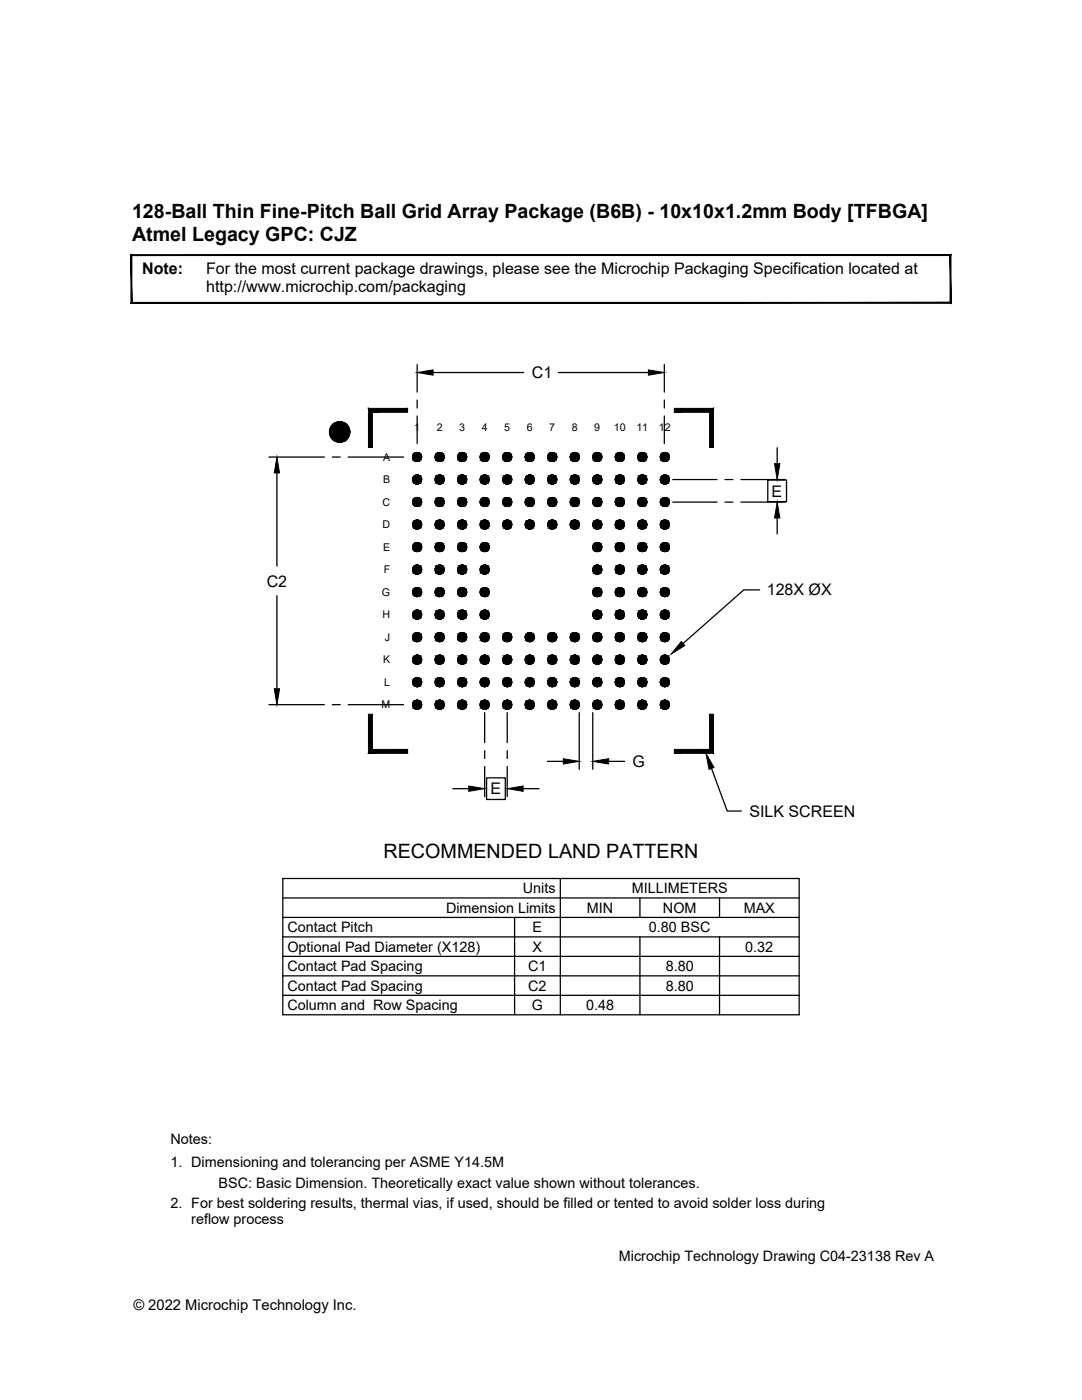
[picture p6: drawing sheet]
<svg xmlns="http://www.w3.org/2000/svg" width="216mm" height="279mm" viewBox="0 0 216 279" stroke-linecap="round" stroke-linejoin="round" font-family="sans-serif">
<defs><g id="words">
<g font-size="3.9">
<text x="26.4" y="43.6">128-Ball Thin Fine-Pitch Ball Grid Array Package (B6B) - 10x10x1.2mm Body [TFBGA]</text>
<text x="26.4" y="48.1">Atmel Legacy GPC: CJZ</text>
<text x="76.5" y="171.2">RECOMMENDED LAND PATTERN</text>
</g>
<g font-size="3.2">
<text x="28.4" y="54.7">Note:</text>
<text x="41.1" y="54.7">For the most current package drawings, please see the Microchip Packaging Specification located at</text>
<text x="41.1" y="58.3">http://www.microchip.com/packaging</text>
<text x="106.1" y="75.5">C1</text>
<text x="154" y="99.1">E</text>
<text x="53.2" y="117.1">C2</text>
<text x="153" y="118.8">128X ØX</text>
<text x="126.2" y="153.1">G</text>
<text x="97.9" y="158.5">E</text>
<text x="149.5" y="163">SILK SCREEN</text>
</g>
<g font-size="2.9">
<text x="104.3" y="178.3">Units</text>
<text x="126" y="178.3">MILLIMETERS</text>
<text x="89" y="182.2">Dimension Limits</text>
<text x="117.1" y="182.2">MIN</text>
<text x="132.3" y="182.2">NOM</text>
<text x="148.4" y="182.2">MAX</text>
<text x="57.3" y="189.9">Optional Pad Diameter (X128)</text>
<text x="57.3" y="186.1">Contact Pitch</text>
<text x="106.3" y="189.9">X</text>
<text x="106.3" y="186.1">E</text>
<text x="129.5" y="186.1">0.80 BSC</text>
<text x="148.7" y="189.9">0.32</text>
<text x="57.3" y="197.7">Contact Pad Spacing</text>
<text x="57.3" y="193.8">Contact Pad Spacing</text>
<text x="105.4" y="197.7">C2</text>
<text x="105.4" y="193.8">C1</text>
<text x="132.8" y="197.7">8.80</text>
<text x="132.8" y="193.8">8.80</text>
<text x="57.3" y="201.6">Column and Row Spacing</text>
<text x="106.1" y="201.6">G</text>
<text x="116.9" y="201.6">0.48</text>
<text x="34" y="228.4">Notes:</text>
<text x="34" y="233">1. Dimensioning and tolerancing per ASME Y14.5M</text>
<text x="43.6" y="237">BSC: Basic Dimension. Theoretically exact value shown without tolerances.</text>
<text x="34" y="241">2. For best soldering results, thermal vias, if used, should be filled or tented to avoid solder loss during</text>
<text x="38.2" y="244.3">reflow process</text>
<text x="123.5" y="251.7">Microchip Technology Drawing C04-23138 Rev A</text>
<text x="26.6" y="261.4">© 2022 Microchip Technology Inc.</text>
</g>
<g font-size="2.1">
<text x="82.6" y="86">1</text>
<text x="87.1" y="86">2</text>
<text x="91.6" y="86">3</text>
<text x="96.1" y="86">4</text>
<text x="100.6" y="86">5</text>
<text x="105.1" y="86">6</text>
<text x="109.6" y="86">7</text>
<text x="114.1" y="86">8</text>
<text x="118.6" y="86">9</text>
<text x="122.5" y="86">10</text>
<text x="127" y="86">11</text>
<text x="131.5" y="86">12</text>
<text x="76.4" y="92">A</text>
<text x="76.3" y="101">C</text>
<text x="76.4" y="96.5">B</text>
<text x="76.3" y="105.5">D</text>
<text x="76.4" y="110">E</text>
<text x="76.2" y="118.9">G</text>
<text x="76.6" y="114.4">F</text>
<text x="76.3" y="123.4">H</text>
<text x="76.8" y="127.9">J</text>
<text x="76.4" y="132.4">K</text>
<text x="76.7" y="136.9">L</text>
<text x="76.1" y="141.4">M</text>
</g>
</g></defs>
<!-- layer: B-TRAC-FILL -->
<g fill="#000" stroke="#000" stroke-width=".2">
<path d="M83.1 92.1h.2zM83.1 96.6h.2zM83.1 90.3h.2zM83.1 94.8h.2zM83.1 99.3h.2zM87.6 92.1h.2zM87.6 96.6h.2zM87.6 90.3h.2zM87.6 94.8h.2zM87.6 99.3h.2zM92.1 92.1h.2zM92.1 96.6h.2z"/>
<path d="M92.1 90.3h.2zM92.1 94.8h.2zM92.1 99.3h.2zM96.6 92.1h.2zM96.6 96.6h.2zM96.6 90.3h.2zM96.6 94.8h.2zM96.6 99.3h.2zM101.1 92.1h.2zM101.1 96.6h.2zM101.1 90.3h.2zM101.1 94.8h.2z"/>
<path d="M101.1 99.3h.2zM105.6 92.1h.2zM105.6 96.6h.2zM105.6 90.3h.2zM105.6 94.8h.2zM105.6 99.3h.2zM110.1 92.1h.2zM110.1 96.6h.2zM110.1 90.3h.2zM110.1 94.8h.2zM110.1 99.3h.2zM114.6 92.1h.2z"/>
<path d="M114.6 96.6h.2zM114.6 90.3h.2zM114.6 94.8h.2zM114.6 99.3h.2zM119.1 92.1h.2zM119.1 96.6h.2zM119.1 90.3h.2zM119.1 94.8h.2zM119.1 99.3h.2zM123.5 92.1h.3zM123.5 96.6h.3zM123.5 90.3h.3z"/>
<path d="M123.5 94.8h.3zM123.5 99.3h.3zM128 92.1h.3zM128 96.6h.3zM128 90.3h.3zM128 94.8h.3zM128 99.3h.3zM132.5 92.1h.4zM132.5 96.6h.4zM132.5 90.3h.3zM132.5 94.8h.3zM132.5 99.3h.3z"/>
<path d="M83.1 101.1h.2zM83.1 105.6h.2zM83.1 110.1h.2zM83.1 114.6h.2zM83.1 119.1h.2zM83.1 103.8h.2zM83.1 108.3h.2zM83.1 112.8h.2zM83.1 117.3h.2zM87.6 101.1h.2zM87.6 105.6h.2zM87.6 110.1h.2z"/>
<path d="M87.6 114.6h.2zM87.6 119.1h.2zM87.6 103.8h.2zM87.6 108.3h.2zM87.6 112.8h.2zM87.6 117.3h.2zM92.1 101.1h.2zM92.1 105.6h.2zM92.1 110.1h.2zM92.1 114.6h.2zM92.1 119.1h.2zM92.1 103.8h.2z"/>
<path d="M92.1 108.3h.2zM92.1 112.8h.2zM92.1 117.3h.2zM96.6 101.1h.2zM96.6 105.6h.2zM96.6 110.1h.2zM96.6 114.6h.2zM96.6 119.1h.2zM96.6 103.8h.2zM96.6 108.3h.2zM96.6 112.8h.2zM96.6 117.3h.2z"/>
<path d="M101.1 101.1h.2zM101.1 105.6h.2zM101.1 103.8h.2zM105.6 101.1h.2zM105.6 105.6h.2zM105.6 103.8h.2zM110.1 101.1h.2zM110.1 105.6h.2zM110.1 103.8h.2zM114.6 101.1h.2zM114.6 105.6h.2zM114.6 103.8h.2z"/>
<path d="M119.1 101.1h.2zM119.1 105.6h.2zM119.1 110.1h.2zM119.1 114.6h.2zM119.1 119.1h.2zM119.1 103.8h.2zM119.1 108.3h.2zM119.1 112.8h.2zM119.1 117.3h.2zM123.5 101.1h.3zM123.5 105.6h.3zM123.5 110.1h.3z"/>
<path d="M123.5 114.6h.3zM123.5 119.1h.3zM123.5 103.8h.3zM123.5 108.3h.3zM123.5 112.8h.3zM123.5 117.3h.3zM128 101.1h.3zM128 105.6h.3zM128 110.1h.3zM128 114.6h.3zM128 119.1h.3zM128 103.8h.3z"/>
<path d="M128 108.3h.3zM128 112.8h.3zM128 117.3h.3zM132.5 101.1h.4zM132.5 105.6h.4zM132.5 110.1h.4zM132.5 114.6h.4zM132.5 119h.4zM132.5 103.8h.3zM132.5 108.3h.3zM132.5 112.8h.3zM132.5 117.3h.3z"/>
<path d="M83.1 123.6h.2zM83.1 128h.2zM83.1 132.5h.2zM83.1 137h.2zM83.1 121.8h.2zM83.1 126.3h.2zM83.1 130.8h.2zM83.1 135.3h.2zM83.1 139.8h.2zM87.6 123.6h.2zM87.6 128h.2zM87.6 132.5h.2z"/>
<path d="M87.6 137h.2zM87.6 121.8h.2zM87.6 126.3h.2zM87.6 130.8h.2zM87.6 135.3h.2zM87.6 139.8h.2zM92.1 123.6h.2zM92.1 128h.2zM92.1 132.5h.2zM92.1 137h.2zM92.1 121.8h.2zM92.1 126.3h.2z"/>
<path d="M92.1 130.8h.2zM92.1 135.3h.2zM92.1 139.8h.2zM96.6 123.6h.2zM96.6 128h.2zM96.6 132.5h.2zM96.6 137h.2zM96.6 121.8h.2zM96.6 126.3h.2zM96.6 130.8h.2zM96.6 135.3h.2zM96.6 139.8h.2z"/>
<path d="M101.1 128h.2zM101.1 132.5h.2zM101.1 137h.2zM101.1 126.3h.2zM101.1 130.8h.2zM101.1 135.3h.2zM101.1 139.8h.2zM105.6 128h.2zM105.6 132.5h.2zM105.6 137h.2zM105.6 126.3h.2zM105.6 130.8h.2z"/>
<path d="M105.6 135.3h.2zM105.6 139.8h.2zM110.1 128h.2zM110.1 132.5h.2zM110.1 137h.2zM110.1 126.3h.2zM110.1 130.8h.2zM110.1 135.3h.2zM110.1 139.8h.2zM114.6 128h.2zM114.6 132.5h.2zM114.6 137h.2z"/>
<path d="M114.6 126.3h.2zM114.6 130.8h.2zM114.6 135.3h.2zM114.6 139.8h.2zM119.1 123.6h.2zM119.1 128h.2zM119.1 132.5h.2zM119.1 137h.2zM119.1 121.8h.2zM119.1 126.3h.2zM119.1 130.8h.2zM119.1 135.3h.2z"/>
<path d="M119.1 139.8h.2zM123.5 123.6h.3zM123.5 128h.3zM123.5 132.5h.3zM123.5 137h.3zM123.5 121.8h.3zM123.5 126.3h.3zM123.5 130.8h.3zM123.5 135.3h.3zM123.5 139.8h.3zM128 123.6h.3zM128 128h.3z"/>
<path d="M128 132.5h.3zM128 137h.3zM128 121.8h.3zM128 126.3h.3zM128 130.8h.3zM128 135.3h.3zM128 139.8h.3zM132.5 123.5h.4zM132.5 128h.4zM132.5 132.5h.4zM132.5 137h.4zM132.5 121.8h.3z"/>
<path d="M132.5 126.3h.3zM132.5 130.8h.3zM132.5 135.3h.3zM132.5 139.8h.3zM83.1 141.5h.2zM87.6 141.5h.2zM92.1 141.5h.2zM96.6 141.5h.2zM101.1 141.5h.2zM105.6 141.5h.2zM110.1 141.5h.2zM114.6 141.5h.2z"/>
<path d="M119.1 141.5h.2zM123.5 141.5h.3zM128 141.5h.3zM132.5 141.5h.4z"/>
<path d="M83.1 90.3h.3zM83 90.3h.4z"/>
<path d="M83.1 94.8h.3zM83 94.8h.4z"/>
<path d="M83.1 99.3h.3zM83 99.3h.4z"/>
<path d="M83 90.3l.5 .1zM82.9 90.4h.6z"/>
<path d="M83 92.1h.4zM83 92.1h.3z"/>
<path d="M83 94.8h.5zM82.9 94.8h.6z"/>
<path d="M83 96.6h.4zM83 96.6h.3z"/>
<path d="M83 99.3h.5zM82.9 99.3h.6z"/>
<path d="M82.9 90.4h.7zM82.9 90.4h.7z"/>
<path d="M82.9 92.1h.6zM82.9 92.1h.5z"/>
<path d="M82.9 94.8l.7 .1zM82.9 94.9h.7z"/>
<path d="M82.9 96.6h.6zM82.9 96.6h.5z"/>
<path d="M82.9 99.3l.7 .1zM82.9 99.4h.7z"/>
<path d="M82.9 90.4h.8zM82.8 90.4h.9z"/>
<path d="M82.9 92h.7zM82.9 92l.6 .1z"/>
<path d="M82.9 94.9h.8zM82.8 94.9h.9z"/>
<path d="M82.9 96.5h.7zM82.9 96.5l.6 .1z"/>
<path d="M82.9 99.4h.8zM82.8 99.4h.9z"/>
<path d="M82.8 90.4l.9 .1zM82.7 90.5h1z"/>
<path d="M82.8 92h.9zM82.8 92h.8z"/>
<path d="M82.8 94.9l.9 .1zM82.7 95h1z"/>
<path d="M82.8 96.5h.9zM82.8 96.5h.8z"/>
<path d="M82.8 99.4l.9 .1zM82.7 99.5h1z"/>
<path d="M82.7 90.5h1.1zM82.6 90.5h1.2z"/>
<path d="M82.7 91.9h1zM82.7 91.9l1 .1z"/>
<path d="M82.7 95h1.1zM82.6 95h1.2z"/>
<path d="M82.7 96.4h1zM82.7 96.4l1 .1z"/>
<path d="M82.7 99.5h1.1zM82.6 99.5h1.2z"/>
<path d="M82.6 90.5l1.3 .1zM82.6 90.6h1.3z"/>
<path d="M82.6 91.9h1.2zM82.6 91.9h1.1z"/>
<path d="M82.6 95l1.3 .1zM82.6 95l1.3 .1z"/>
<path d="M82.6 96.4h1.2zM82.6 96.4h1.1z"/>
<path d="M82.6 99.5l1.3 .1zM82.6 99.5l1.3 .1z"/>
<path d="M82.6 90.6l1.3 .1zM82.6 90.6l1.3 .1z"/>
<path d="M82.6 91.8h1.3zM82.6 91.8l1.2 .1z"/>
<path d="M82.6 95.1h1.3zM82.6 95.1h1.3z"/>
<path d="M82.6 96.3h1.3zM82.6 96.3l1.2 .1z"/>
<path d="M82.6 99.6h1.3zM82.6 99.6h1.3z"/>
<path d="M82.5 90.7h1.5zM82.5 90.7h1.5z"/>
<path d="M82.5 91.8h1.4zM82.5 91.8h1.4z"/>
<path d="M82.5 95.1l1.5 .1zM82.5 95.1l1.5 .1z"/>
<path d="M82.5 96.3h1.4zM82.5 96.3h1.4z"/>
<path d="M82.5 99.6l1.5 .1zM82.5 99.6l1.5 .1z"/>
<path d="M82.5 90.7l1.5 .1zM82.5 90.7l1.5 .1z"/>
<path d="M82.5 91.7h1.5zM82.5 91.7l1.4 .1z"/>
<path d="M82.5 95.2l1.5 .1zM82.5 95.2l1.5 .1z"/>
<path d="M82.5 96.2h1.5zM82.5 96.2l1.4 .1z"/>
<path d="M82.5 99.7l1.5 .1zM82.5 99.7l1.5 .1z"/>
<path d="M82.4 90.8l1.7 .1zM82.4 90.8l1.7 .1z"/>
<path d="M82.4 91.6h1.6zM82.4 91.6l1.6 .1z"/>
<path d="M82.4 95.3l1.7 .1zM82.4 95.3l1.7 .1z"/>
<path d="M82.4 96.1h1.6zM82.4 96.1l1.6 .1z"/>
<path d="M82.4 99.8l1.7 .1zM82.4 99.8l1.7 .1z"/>
<path d="M82.4 90.9l1.7 .1zM82.4 90.9l1.7 .1z"/>
<path d="M82.4 91.5h1.7zM82.4 91.5l1.6 .1z"/>
<path d="M82.4 95.4l1.7 .1zM82.4 95.4l1.7 .1z"/>
<path d="M82.4 96h1.7zM82.4 96l1.6 .1z"/>
<path d="M82.4 99.9h1.7zM82.4 99.9h1.7z"/>
<path d="M82.4 91h1.7zM82.4 91h1.7z"/>
<path d="M82.4 91.5h1.7zM82.4 91.5h1.7z"/>
<path d="M82.4 95.5h1.7zM82.4 95.5h1.7z"/>
<path d="M82.4 96h1.7zM82.4 96h1.7z"/>
<path d="M82.4 99.9l1.7 .1zM82.4 99.9l1.7 .1z"/>
<path d="M82.3 91l1.8 .1zM82.3 91l1.8 .1z"/>
<path d="M82.3 91.4h1.8zM82.3 91.4l1.8 .1z"/>
<path d="M82.3 95.5l1.8 .1zM82.3 95.5l1.8 .1z"/>
<path d="M82.3 95.9h1.8zM82.3 95.9l1.8 .1z"/>
<path d="M82.3 91.1l1.8 .1zM82.3 91.1l1.8 .1z"/>
<path d="M82.3 91.3h1.8zM82.3 91.3l1.8 .1z"/>
<path d="M82.3 95.6l1.8 .1zM82.3 95.6l1.8 .1z"/>
<path d="M82.3 95.8h1.8zM82.3 95.8l1.8 .1z"/>
<path d="M82.3 91.2h1.8zM82.3 91.2l1.8 .1z"/>
<path d="M82.3 95.7h1.8zM82.3 95.7l1.8 .1z"/>
<path d="M87.6 90.3h.3zM87.5 90.3h.4z"/>
<path d="M87.6 94.8h.3zM87.5 94.8h.4z"/>
<path d="M87.6 99.3h.3zM87.5 99.3h.4z"/>
<path d="M87.5 90.3l.5 .1zM87.4 90.4h.6z"/>
<path d="M87.5 92.1h.4zM87.5 92.1h.3z"/>
<path d="M87.5 94.8h.5zM87.4 94.8h.6z"/>
<path d="M87.5 96.6h.4zM87.5 96.6h.3z"/>
<path d="M87.5 99.3h.5zM87.4 99.3h.6z"/>
<path d="M87.4 90.4h.7zM87.4 90.4h.7z"/>
<path d="M87.4 92.1h.6zM87.4 92.1h.5z"/>
<path d="M87.4 94.8l.7 .1zM87.4 94.9h.7z"/>
<path d="M87.4 96.6h.6zM87.4 96.6h.5z"/>
<path d="M87.4 99.3l.7 .1zM87.4 99.4h.7z"/>
<path d="M87.4 90.4h.8zM87.3 90.4h.9z"/>
<path d="M87.4 92h.7zM87.4 92l.6 .1z"/>
<path d="M87.4 94.9h.8zM87.3 94.9h.9z"/>
<path d="M87.4 96.5h.7zM87.4 96.5l.6 .1z"/>
<path d="M87.4 99.4h.8zM87.3 99.4h.9z"/>
<path d="M87.3 90.4l.9 .1zM87.2 90.5h1z"/>
<path d="M87.3 92h.9zM87.3 92h.8z"/>
<path d="M87.3 94.9l.9 .1zM87.2 95h1z"/>
<path d="M87.3 96.5h.9zM87.3 96.5h.8z"/>
<path d="M87.3 99.4l.9 .1zM87.2 99.5h1z"/>
<path d="M87.2 90.5h1.1zM87.1 90.5h1.2z"/>
<path d="M87.2 91.9h1zM87.2 91.9l1 .1z"/>
<path d="M87.2 95h1.1zM87.1 95h1.2z"/>
<path d="M87.2 96.4h1zM87.2 96.4l1 .1z"/>
<path d="M87.2 99.5h1.1zM87.1 99.5h1.2z"/>
<path d="M87.1 90.5l1.3 .1zM87.1 90.5l1.3 .1z"/>
<path d="M87.1 91.9h1.2zM87.1 91.9h1.1z"/>
<path d="M87.1 95l1.3 .1zM87.1 95l1.3 .1z"/>
<path d="M87.1 96.4h1.2zM87.1 96.4h1.1z"/>
<path d="M87.1 99.5l1.3 .1zM87.1 99.5l1.3 .1z"/>
<path d="M87.1 90.6l1.3 .1zM87.1 90.6l1.3 .1z"/>
<path d="M87.1 91.8h1.3zM87.1 91.8l1.2 .1z"/>
<path d="M87.1 95.1h1.3zM87.1 95.1h1.3z"/>
<path d="M87.1 96.3h1.3zM87.1 96.3l1.2 .1z"/>
<path d="M87.1 99.6h1.3zM87 99.6h1.4z"/>
<path d="M87 90.7h1.5zM87 90.7h1.5z"/>
<path d="M87 91.8h1.4zM87 91.8h1.4z"/>
<path d="M87 95.1l1.5 .1zM87 95.1l1.5 .1z"/>
<path d="M87 96.3h1.4zM87 96.3h1.4z"/>
<path d="M87 99.6l1.5 .1zM87 99.6l1.5 .1z"/>
<path d="M87 90.7l1.5 .1zM87 90.7l1.5 .1z"/>
<path d="M87 91.7h1.5zM87 91.7l1.4 .1z"/>
<path d="M87 95.2l1.5 .1zM87 95.2l1.5 .1z"/>
<path d="M87 96.2h1.5zM87 96.2l1.4 .1z"/>
<path d="M87 99.7l1.5 .1zM87 99.7l1.5 .1z"/>
<path d="M86.9 90.8l1.7 .1zM86.9 90.8l1.7 .1z"/>
<path d="M86.9 91.6h1.6zM86.9 91.6l1.6 .1z"/>
<path d="M86.9 95.3l1.7 .1zM86.9 95.3l1.7 .1z"/>
<path d="M86.9 96.1h1.6zM86.9 96.1l1.6 .1z"/>
<path d="M86.9 99.8l1.7 .1zM86.9 99.8l1.7 .1z"/>
<path d="M86.9 90.9l1.7 .1zM86.9 90.9l1.7 .1z"/>
<path d="M86.9 91.5h1.7zM86.9 91.5l1.6 .1z"/>
<path d="M86.9 95.4l1.7 .1zM86.9 95.4l1.7 .1z"/>
<path d="M86.9 96h1.7zM86.9 96l1.6 .1z"/>
<path d="M86.9 99.9h1.7zM86.9 99.9h1.7z"/>
<path d="M86.9 91h1.7zM86.9 91h1.7z"/>
<path d="M86.9 91.5h1.7zM86.9 91.5h1.7z"/>
<path d="M86.9 95.5h1.7zM86.9 95.5h1.7z"/>
<path d="M86.9 96h1.7zM86.9 96h1.7z"/>
<path d="M86.9 99.9l1.7 .1zM86.9 99.9l1.7 .1z"/>
<path d="M86.8 91l1.8 .1zM86.8 91l1.8 .1z"/>
<path d="M86.8 91.4h1.8zM86.8 91.4l1.8 .1z"/>
<path d="M86.8 95.5l1.8 .1zM86.8 95.5l1.8 .1z"/>
<path d="M86.8 95.9h1.8zM86.8 95.9l1.8 .1z"/>
<path d="M86.8 91.1l1.8 .1zM86.8 91.1l1.8 .1z"/>
<path d="M86.8 91.3h1.8zM86.8 91.3l1.8 .1z"/>
<path d="M86.8 95.6l1.8 .1zM86.8 95.6l1.8 .1z"/>
<path d="M86.8 95.8h1.8zM86.8 95.8l1.8 .1z"/>
<path d="M86.8 91.2h1.8zM86.8 91.2l1.8 .1z"/>
<path d="M86.8 95.7h1.8zM86.8 95.7l1.8 .1z"/>
<path d="M92.1 90.3h.3zM92 90.3h.4z"/>
<path d="M92.1 94.8h.3zM92 94.8h.4z"/>
<path d="M92.1 99.3h.3zM92 99.3h.4z"/>
<path d="M92 90.3l.5 .1zM91.9 90.4h.6z"/>
<path d="M92 92.1h.4zM92 92.1h.3z"/>
<path d="M92 94.8h.5zM91.9 94.8h.6z"/>
<path d="M92 96.6h.4zM92 96.6h.3z"/>
<path d="M92 99.3h.5zM91.9 99.3h.6z"/>
<path d="M91.9 90.4h.7zM91.9 90.4h.7z"/>
<path d="M91.9 92.1h.6zM91.9 92.1h.5z"/>
<path d="M91.9 94.8l.7 .1zM91.9 94.9h.7z"/>
<path d="M91.9 96.6h.6zM91.9 96.6h.5z"/>
<path d="M91.9 99.3l.7 .1zM91.9 99.4h.7z"/>
<path d="M91.9 90.4h.8zM91.8 90.4h.9z"/>
<path d="M91.9 92h.7zM91.9 92l.6 .1z"/>
<path d="M91.9 94.9h.8zM91.8 94.9h.9z"/>
<path d="M91.9 96.5h.7zM91.9 96.5l.6 .1z"/>
<path d="M91.9 99.4h.8zM91.8 99.4h.9z"/>
<path d="M91.8 90.4l.9 .1zM91.7 90.5h1z"/>
<path d="M91.8 92h.9zM91.8 92h.8z"/>
<path d="M91.8 94.9l.9 .1zM91.7 95h1z"/>
<path d="M91.8 96.5h.9zM91.8 96.5h.8z"/>
<path d="M91.8 99.4l.9 .1zM91.7 99.5h1z"/>
<path d="M91.7 90.5h1.1zM91.6 90.5h1.2z"/>
<path d="M91.7 91.9h1zM91.7 91.9l1 .1z"/>
<path d="M91.7 95h1.1zM91.6 95h1.2z"/>
<path d="M91.7 96.4h1zM91.7 96.4l1 .1z"/>
<path d="M91.7 99.5h1.1zM91.6 99.5h1.2z"/>
<path d="M91.6 90.5l1.3 .1zM91.6 90.6h1.3z"/>
<path d="M91.6 91.9h1.2zM91.6 91.9h1.1z"/>
<path d="M91.6 95l1.3 .1zM91.6 95l1.3 .1z"/>
<path d="M91.6 96.4h1.2zM91.6 96.4h1.1z"/>
<path d="M91.6 99.5l1.3 .1zM91.6 99.5l1.3 .1z"/>
<path d="M91.6 90.6l1.3 .1zM91.6 90.6l1.3 .1z"/>
<path d="M91.6 91.8h1.3zM91.6 91.8l1.2 .1z"/>
<path d="M91.6 95.1h1.3zM91.6 95.1h1.3z"/>
<path d="M91.6 96.3h1.3zM91.6 96.3l1.2 .1z"/>
<path d="M91.6 99.6h1.3zM91.6 99.6h1.3z"/>
<path d="M91.5 90.7h1.5zM91.5 90.7h1.5z"/>
<path d="M91.5 91.8h1.4zM91.5 91.8h1.4z"/>
<path d="M91.5 95.1l1.5 .1zM91.5 95.1l1.5 .1z"/>
<path d="M91.5 96.3h1.4zM91.5 96.3h1.4z"/>
<path d="M91.5 99.6l1.5 .1zM91.5 99.6l1.5 .1z"/>
<path d="M91.5 90.7l1.5 .1zM91.5 90.7l1.5 .1z"/>
<path d="M91.5 91.7h1.5zM91.5 91.7l1.4 .1z"/>
<path d="M91.5 95.2l1.5 .1zM91.5 95.2l1.5 .1z"/>
<path d="M91.5 96.2h1.5zM91.5 96.2l1.4 .1z"/>
<path d="M91.5 99.7l1.5 .1zM91.5 99.7l1.5 .1z"/>
<path d="M91.4 90.8l1.6 .1zM91.4 90.8l1.6 .1z"/>
<path d="M91.4 91.6h1.6zM91.4 91.6l1.6 .1z"/>
<path d="M91.4 95.3l1.6 .1zM91.4 95.3l1.6 .1z"/>
<path d="M91.4 96.1h1.6zM91.4 96.1l1.6 .1z"/>
<path d="M91.4 99.8l1.6 .1zM91.4 99.8l1.6 .1z"/>
<path d="M91.4 90.9l1.7 .1zM91.4 90.9l1.7 .1z"/>
<path d="M91.4 91.5h1.6zM91.4 91.5l1.6 .1z"/>
<path d="M91.4 95.4l1.7 .1zM91.4 95.4l1.7 .1z"/>
<path d="M91.4 96h1.6zM91.4 96l1.6 .1z"/>
<path d="M91.4 99.9h1.7zM91.4 99.9h1.7z"/>
<path d="M91.4 91h1.7zM91.4 91h1.7z"/>
<path d="M91.4 91.5h1.7zM91.4 91.5h1.6z"/>
<path d="M91.4 95.5h1.7zM91.4 95.5h1.7z"/>
<path d="M91.4 96h1.7zM91.4 96h1.6z"/>
<path d="M91.4 99.9l1.7 .1zM91.4 99.9l1.7 .1z"/>
<path d="M91.3 91l1.8 .1zM91.3 91l1.8 .1z"/>
<path d="M91.3 91.1l1.8 .1zM91.3 91.1l1.8 .1z"/>
<path d="M91.3 91.3l1.8 .1zM91.3 91.3l1.8 .1z"/>
<path d="M91.3 91.4h1.8zM91.3 91.4l1.8 .1z"/>
<path d="M91.3 95.5l1.8 .1zM91.3 95.5l1.8 .1z"/>
<path d="M91.3 95.6l1.8 .1zM91.3 95.6l1.8 .1z"/>
<path d="M91.3 95.8l1.8 .1zM91.3 95.8l1.8 .1z"/>
<path d="M91.3 95.9h1.8zM91.3 95.9l1.8 .1z"/>
<path d="M91.3 91.2h1.8zM91.3 91.2l1.8 .1z"/>
<path d="M91.3 95.7h1.8zM91.3 95.7l1.8 .1z"/>
<path d="M96.6 90.3h.3zM96.5 90.3h.4z"/>
<path d="M96.6 94.8h.3zM96.5 94.8h.4z"/>
<path d="M96.6 99.3h.3zM96.5 99.3h.4z"/>
<path d="M96.5 90.3l.5 .1zM96.4 90.4h.6z"/>
<path d="M96.5 92.1h.4zM96.5 92.1h.3z"/>
<path d="M96.5 94.8h.5zM96.4 94.8h.6z"/>
<path d="M96.5 96.6h.4zM96.5 96.6h.3z"/>
<path d="M96.5 99.3h.5zM96.4 99.3h.6z"/>
<path d="M96.4 90.4h.7zM96.4 90.4h.7z"/>
<path d="M96.4 92.1h.6zM96.4 92.1h.5z"/>
<path d="M96.4 94.8l.7 .1zM96.4 94.9h.7z"/>
<path d="M96.4 96.6h.6zM96.4 96.6h.5z"/>
<path d="M96.4 99.3l.7 .1zM96.4 99.4h.7z"/>
<path d="M96.4 90.4h.8zM96.3 90.4h.9z"/>
<path d="M96.4 92h.7zM96.4 92l.6 .1z"/>
<path d="M96.4 94.9h.8zM96.3 94.9h.9z"/>
<path d="M96.4 96.5h.7zM96.4 96.5l.6 .1z"/>
<path d="M96.4 99.4h.8zM96.3 99.4h.9z"/>
<path d="M96.3 90.4l.9 .1zM96.2 90.5h1z"/>
<path d="M96.3 92h.9zM96.3 92h.8z"/>
<path d="M96.3 94.9l.9 .1zM96.2 95h1z"/>
<path d="M96.3 96.5h.9zM96.3 96.5h.8z"/>
<path d="M96.3 99.4l.9 .1zM96.2 99.5h1z"/>
<path d="M96.2 90.5h1.1zM96.1 90.5h1.2z"/>
<path d="M96.2 91.9h1zM96.2 91.9l1 .1z"/>
<path d="M96.2 95h1.1zM96.1 95h1.2z"/>
<path d="M96.2 96.4h1zM96.2 96.4l1 .1z"/>
<path d="M96.2 99.5h1.1zM96.1 99.5h1.2z"/>
<path d="M96.1 90.5l1.3 .1zM96.1 90.5l1.3 .1z"/>
<path d="M96.1 91.9h1.2zM96.1 91.9h1.1z"/>
<path d="M96.1 95l1.3 .1zM96.1 95l1.3 .1z"/>
<path d="M96.1 96.4h1.2zM96.1 96.4h1.1z"/>
<path d="M96.1 99.5l1.3 .1zM96.1 99.5l1.3 .1z"/>
<path d="M96.1 90.6l1.3 .1zM96.1 90.6l1.3 .1z"/>
<path d="M96.1 91.8h1.3zM96.1 91.8l1.2 .1z"/>
<path d="M96.1 95.1h1.3zM96.1 95.1h1.3z"/>
<path d="M96.1 96.3h1.3zM96.1 96.3l1.2 .1z"/>
<path d="M96.1 99.6h1.3zM96 99.6h1.4z"/>
<path d="M96 90.7h1.5zM96 90.7h1.5z"/>
<path d="M96 91.8h1.4zM96 91.8h1.4z"/>
<path d="M96 95.1l1.5 .1zM96 95.1l1.5 .1z"/>
<path d="M96 96.3h1.4zM96 96.3h1.4z"/>
<path d="M96 99.6l1.5 .1zM96 99.6l1.5 .1z"/>
<path d="M96 90.7l1.5 .1zM96 90.7l1.5 .1z"/>
<path d="M96 91.7h1.5zM96 91.7l1.4 .1z"/>
<path d="M96 95.2l1.5 .1zM96 95.2l1.5 .1z"/>
<path d="M96 96.2h1.5zM96 96.2l1.4 .1z"/>
<path d="M96 99.7l1.5 .1zM96 99.7l1.5 .1z"/>
<path d="M95.9 90.8l1.6 .1zM95.9 90.8l1.6 .1z"/>
<path d="M95.9 91.6h1.6zM95.9 91.6l1.6 .1z"/>
<path d="M95.9 95.3l1.6 .1zM95.9 95.3l1.6 .1z"/>
<path d="M95.9 96.1h1.6zM95.9 96.1l1.6 .1z"/>
<path d="M95.9 99.8l1.6 .1zM95.9 99.8l1.6 .1z"/>
<path d="M95.9 90.9l1.7 .1zM95.9 90.9l1.7 .1z"/>
<path d="M95.9 91.5h1.6zM95.9 91.5l1.6 .1z"/>
<path d="M95.9 95.4l1.7 .1zM95.9 95.4l1.7 .1z"/>
<path d="M95.9 96h1.6zM95.9 96l1.6 .1z"/>
<path d="M95.9 99.9h1.7zM95.9 99.9h1.7z"/>
<path d="M95.8 91h1.8zM95.8 91h1.8z"/>
<path d="M95.8 91.5h1.8zM95.8 91.5h1.7z"/>
<path d="M95.8 95.5h1.8zM95.8 95.5h1.8z"/>
<path d="M95.8 96h1.8zM95.8 96h1.7z"/>
<path d="M95.8 99.9l1.8 .1zM95.8 99.9l1.8 .1z"/>
<path d="M95.8 91l1.8 .1zM95.8 91l1.8 .1z"/>
<path d="M95.8 91.4h1.8zM95.8 91.4l1.8 .1z"/>
<path d="M95.8 95.5l1.8 .1zM95.8 95.5l1.8 .1z"/>
<path d="M95.8 95.9h1.8zM95.8 95.9l1.8 .1z"/>
<path d="M95.8 91.1l1.8 .1zM95.8 91.1l1.8 .1z"/>
<path d="M95.8 91.3h1.8zM95.8 91.3l1.8 .1z"/>
<path d="M95.8 95.6l1.8 .1zM95.8 95.6l1.8 .1z"/>
<path d="M95.8 95.8h1.8zM95.8 95.8l1.8 .1z"/>
<path d="M95.8 91.2h1.8zM95.8 91.2l1.8 .1z"/>
<path d="M95.8 95.7h1.8zM95.8 95.7l1.8 .1z"/>
<path d="M101.1 90.3h.3zM101 90.3h.4z"/>
<path d="M101.1 94.8h.3zM101 94.8h.4z"/>
<path d="M101.1 99.3h.3zM101 99.3h.4z"/>
<path d="M101 90.3l.5 .1zM100.9 90.4h.6z"/>
<path d="M101 92.1h.4zM101 92.1h.3z"/>
<path d="M101 94.8h.5zM100.9 94.8h.6z"/>
<path d="M101 96.6h.4zM101 96.6h.3z"/>
<path d="M101 99.3h.5zM100.9 99.3h.6z"/>
<path d="M100.9 90.4h.7zM100.8 90.4h.8z"/>
<path d="M100.9 92.1h.6zM100.9 92.1h.5z"/>
<path d="M100.9 94.8l.7 .1zM100.8 94.9h.8z"/>
<path d="M100.9 96.6h.6zM100.9 96.6h.5z"/>
<path d="M100.9 99.3l.7 .1zM100.8 99.4h.8z"/>
<path d="M100.8 90.4h.8zM100.8 90.4h.8z"/>
<path d="M100.8 92h.8zM100.8 92l.7 .1z"/>
<path d="M100.8 94.9h.8zM100.8 94.9h.8z"/>
<path d="M100.8 96.5h.8zM100.8 96.5l.7 .1z"/>
<path d="M100.8 99.4h.8zM100.8 99.4h.8z"/>
<path d="M100.8 90.4l.9 .1zM100.7 90.5h1z"/>
<path d="M100.8 92h.8zM100.8 92h.8z"/>
<path d="M100.8 94.9l.9 .1zM100.7 95h1z"/>
<path d="M100.8 96.5h.8zM100.8 96.5h.8z"/>
<path d="M100.8 99.4l.9 .1zM100.7 99.5h1z"/>
<path d="M100.7 90.5h1.1zM100.6 90.5h1.2z"/>
<path d="M100.7 91.9h1zM100.7 91.9l.9 .1z"/>
<path d="M100.7 95h1.1zM100.6 95h1.2z"/>
<path d="M100.7 96.4h1zM100.7 96.4l.9 .1z"/>
<path d="M100.7 99.5h1.1zM100.6 99.5h1.2z"/>
<path d="M100.6 90.5l1.3 .1zM100.6 90.5l1.3 .1z"/>
<path d="M100.6 91.9h1.2zM100.6 91.9h1.1z"/>
<path d="M100.6 95l1.3 .1zM100.6 95l1.3 .1z"/>
<path d="M100.6 96.4h1.2zM100.6 96.4h1.1z"/>
<path d="M100.6 99.5l1.3 .1zM100.6 99.5l1.3 .1z"/>
<path d="M100.6 90.6l1.3 .1zM100.6 90.6l1.3 .1z"/>
<path d="M100.6 91.8h1.3zM100.6 91.8l1.2 .1z"/>
<path d="M100.6 95.1h1.3zM100.6 95.1h1.3z"/>
<path d="M100.6 96.3h1.3zM100.6 96.3l1.2 .1z"/>
<path d="M100.6 99.6h1.3zM100.6 99.6h1.3z"/>
<path d="M100.5 90.7h1.5zM100.5 90.7h1.5z"/>
<path d="M100.5 91.8h1.4zM100.5 91.8h1.4z"/>
<path d="M100.5 95.1l1.5 .1zM100.5 95.1l1.5 .1z"/>
<path d="M100.5 96.3h1.4zM100.5 96.3h1.4z"/>
<path d="M100.5 99.6l1.5 .1zM100.5 99.6l1.5 .1z"/>
<path d="M100.5 90.7l1.5 .1zM100.5 90.7l1.5 .1z"/>
<path d="M100.5 91.7h1.5zM100.5 91.7l1.4 .1z"/>
<path d="M100.5 95.2l1.5 .1zM100.5 95.2l1.5 .1z"/>
<path d="M100.5 96.2h1.5zM100.5 96.2l1.4 .1z"/>
<path d="M100.5 99.7l1.5 .1zM100.5 99.7l1.5 .1z"/>
<path d="M100.4 90.8l1.6 .1zM100.4 90.8l1.6 .1z"/>
<path d="M100.4 91.6h1.6zM100.4 91.6l1.6 .1z"/>
<path d="M100.4 95.3l1.6 .1zM100.4 95.3l1.6 .1z"/>
<path d="M100.4 96.1h1.6zM100.4 96.1l1.6 .1z"/>
<path d="M100.4 99.8l1.6 .1zM100.4 99.8l1.6 .1z"/>
<path d="M100.4 90.9l1.7 .1zM100.4 90.9l1.7 .1z"/>
<path d="M100.4 91.5h1.6zM100.4 91.5l1.6 .1z"/>
<path d="M100.4 95.4l1.7 .1zM100.4 95.4l1.7 .1z"/>
<path d="M100.4 96h1.6zM100.4 96l1.6 .1z"/>
<path d="M100.4 99.9h1.7zM100.4 99.9h1.7z"/>
<path d="M100.3 91h1.8zM100.3 91h1.8z"/>
<path d="M100.3 91.5h1.8zM100.3 91.5h1.7z"/>
<path d="M100.3 95.5h1.8zM100.3 95.5h1.8z"/>
<path d="M100.3 96h1.8zM100.3 96h1.7z"/>
<path d="M100.3 99.9l1.8 .1zM100.3 99.9l1.8 .1z"/>
<path d="M100.3 91l1.8 .1zM100.3 91l1.8 .1z"/>
<path d="M100.3 91.4h1.8zM100.3 91.4l1.8 .1z"/>
<path d="M100.3 95.5l1.8 .1zM100.3 95.5l1.8 .1z"/>
<path d="M100.3 95.9h1.8zM100.3 95.9l1.8 .1z"/>
<path d="M100.3 91.1l1.8 .1zM100.3 91.1l1.8 .1z"/>
<path d="M100.3 91.2l1.8 .1zM100.3 91.2l1.8 .1z"/>
<path d="M100.3 91.3h1.8zM100.3 91.3l1.8 .1z"/>
<path d="M100.3 95.6l1.8 .1zM100.3 95.6l1.8 .1z"/>
<path d="M100.3 95.7l1.8 .1zM100.3 95.7l1.8 .1z"/>
<path d="M100.3 95.8h1.8zM100.3 95.8l1.8 .1z"/>
<path d="M105.6 90.3h.3zM105.5 90.3h.4z"/>
<path d="M105.6 94.8h.3zM105.5 94.8h.4z"/>
<path d="M105.6 99.3h.3zM105.5 99.3h.4z"/>
<path d="M105.5 90.3l.5 .1zM105.4 90.4h.6z"/>
<path d="M105.5 92.1h.4zM105.5 92.1h.3z"/>
<path d="M105.5 94.8h.5zM105.4 94.8h.6z"/>
<path d="M105.5 96.6h.4zM105.5 96.6h.3z"/>
<path d="M105.5 99.3h.5zM105.4 99.3h.6z"/>
<path d="M105.4 90.4h.7zM105.3 90.4h.8z"/>
<path d="M105.4 92.1h.6zM105.4 92.1h.5z"/>
<path d="M105.4 94.8l.7 .1zM105.3 94.9h.8z"/>
<path d="M105.4 96.6h.6zM105.4 96.6h.5z"/>
<path d="M105.4 99.3l.7 .1zM105.3 99.4h.8z"/>
<path d="M105.3 90.4h.8zM105.3 90.4h.8z"/>
<path d="M105.3 92h.8zM105.3 92l.7 .1z"/>
<path d="M105.3 94.9h.8zM105.3 94.9h.8z"/>
<path d="M105.3 96.5h.8zM105.3 96.5l.7 .1z"/>
<path d="M105.3 99.4h.8zM105.3 99.4h.8z"/>
<path d="M105.3 90.4l.9 .1zM105.2 90.5h1z"/>
<path d="M105.3 92h.8zM105.3 92h.8z"/>
<path d="M105.3 94.9l.9 .1zM105.2 95h1z"/>
<path d="M105.3 96.5h.8zM105.3 96.5h.8z"/>
<path d="M105.3 99.4l.9 .1zM105.2 99.5h1z"/>
<path d="M105.2 90.5h1.1zM105.1 90.5h1.2z"/>
<path d="M105.2 91.9h1zM105.2 91.9l.9 .1z"/>
<path d="M105.2 95h1.1zM105.1 95h1.2z"/>
<path d="M105.2 96.4h1zM105.2 96.4l.9 .1z"/>
<path d="M105.2 99.5h1.1zM105.1 99.5h1.2z"/>
<path d="M105.1 90.5l1.3 .1zM105.1 90.6h1.3z"/>
<path d="M105.1 91.9h1.2zM105.1 91.9h1.1z"/>
<path d="M105.1 95l1.3 .1zM105.1 95.1h1.3z"/>
<path d="M105.1 96.4h1.2zM105.1 96.4h1.1z"/>
<path d="M105.1 99.5l1.3 .1zM105.1 99.5l1.3 .1z"/>
<path d="M105.1 90.6l1.3 .1zM105.1 90.6l1.3 .1z"/>
<path d="M105.1 91.8h1.3zM105.1 91.8l1.2 .1z"/>
<path d="M105.1 95.1h1.3zM105.1 95.1h1.3z"/>
<path d="M105.1 96.3h1.3zM105.1 96.3l1.2 .1z"/>
<path d="M105.1 99.6h1.3zM105.1 99.6h1.3z"/>
<path d="M105 90.7h1.5zM105 90.7h1.5z"/>
<path d="M105 91.8h1.4zM105 91.8h1.4z"/>
<path d="M105 95.1l1.5 .1zM105 95.1l1.5 .1z"/>
<path d="M105 96.3h1.4zM105 96.3h1.4z"/>
<path d="M105 99.6l1.5 .1zM105 99.6l1.5 .1z"/>
<path d="M104.9 90.7l1.6 .1zM104.9 90.7l1.6 .1z"/>
<path d="M104.9 91.7h1.6zM104.9 91.7l1.5 .1z"/>
<path d="M104.9 95.2l1.6 .1zM104.9 95.2l1.6 .1z"/>
<path d="M104.9 96.2h1.6zM104.9 96.2l1.5 .1z"/>
<path d="M104.9 99.7l1.6 .1zM104.9 99.7l1.6 .1z"/>
<path d="M104.9 90.8l1.6 .1zM104.9 90.8l1.6 .1z"/>
<path d="M104.9 91.6h1.6zM104.9 91.6l1.6 .1z"/>
<path d="M104.9 95.3l1.6 .1zM104.9 95.3l1.6 .1z"/>
<path d="M104.9 96.1h1.6zM104.9 96.1l1.6 .1z"/>
<path d="M104.9 99.8l1.6 .1zM104.9 99.8l1.6 .1z"/>
<path d="M104.9 90.9l1.7 .1zM104.9 90.9l1.7 .1z"/>
<path d="M104.9 91.5h1.6zM104.9 91.5l1.6 .1z"/>
<path d="M104.9 95.4l1.7 .1zM104.9 95.4l1.7 .1z"/>
<path d="M104.9 96h1.6zM104.9 96l1.6 .1z"/>
<path d="M104.9 99.9h1.7zM104.9 99.9h1.7z"/>
<path d="M104.8 91h1.8zM104.8 91h1.8z"/>
<path d="M104.8 91.5h1.8zM104.8 91.5h1.7z"/>
<path d="M104.8 95.5h1.8zM104.8 95.5h1.8z"/>
<path d="M104.8 96h1.8zM104.8 96h1.7z"/>
<path d="M104.8 99.9l1.8 .1zM104.8 99.9l1.8 .1z"/>
<path d="M104.8 91l1.8 .1zM104.8 91l1.8 .1z"/>
<path d="M104.8 91.1l1.8 .1zM104.8 91.1l1.8 .1z"/>
<path d="M104.8 91.3l1.8 .1zM104.8 91.3l1.8 .1z"/>
<path d="M104.8 91.4h1.8zM104.8 91.4l1.8 .1z"/>
<path d="M104.8 95.5l1.8 .1zM104.8 95.5l1.8 .1z"/>
<path d="M104.8 95.6l1.8 .1zM104.8 95.6l1.8 .1z"/>
<path d="M104.8 95.8l1.8 .1zM104.8 95.8l1.8 .1z"/>
<path d="M104.8 95.9h1.8zM104.8 95.9l1.8 .1z"/>
<path d="M104.8 91.2h1.8zM104.8 91.2l1.8 .1z"/>
<path d="M104.8 95.7h1.8zM104.8 95.7l1.8 .1z"/>
<path d="M110.1 90.3h.3zM110 90.3h.4z"/>
<path d="M110.1 94.8h.3zM110 94.8h.4z"/>
<path d="M110.1 99.3h.3zM110 99.3h.4z"/>
<path d="M110 90.3l.5 .1zM109.9 90.4h.6z"/>
<path d="M110 92.1h.4zM110 92.1h.3z"/>
<path d="M110 94.8h.5zM109.9 94.8h.6z"/>
<path d="M110 96.6h.4zM110 96.6h.3z"/>
<path d="M110 99.3h.5zM109.9 99.3h.6z"/>
<path d="M109.9 90.4h.7zM109.8 90.4h.8z"/>
<path d="M109.9 92.1h.6zM109.9 92.1h.5z"/>
<path d="M109.9 94.8l.7 .1zM109.8 94.9h.8z"/>
<path d="M109.9 96.6h.6zM109.9 96.6h.5z"/>
<path d="M109.9 99.3l.7 .1zM109.8 99.4h.8z"/>
<path d="M109.8 90.4h.8zM109.7 90.4h.9z"/>
<path d="M109.8 92h.8zM109.8 92l.7 .1z"/>
<path d="M109.8 94.9h.8zM109.7 94.9h.9z"/>
<path d="M109.8 96.5h.8zM109.8 96.5l.7 .1z"/>
<path d="M109.8 99.4h.8zM109.7 99.4h.9z"/>
<path d="M109.7 90.4l1 .1zM109.7 90.5h1z"/>
<path d="M109.7 92h.9zM109.7 92h.9z"/>
<path d="M109.7 94.9l1 .1zM109.7 95h1z"/>
<path d="M109.7 96.5h.9zM109.7 96.5h.9z"/>
<path d="M109.7 99.4l1 .1zM109.7 99.5h1z"/>
<path d="M109.7 90.5h1.1zM109.6 90.5h1.2z"/>
<path d="M109.7 91.9h1zM109.7 91.9l.9 .1z"/>
<path d="M109.7 95h1.1zM109.6 95h1.2z"/>
<path d="M109.7 96.4h1zM109.7 96.4l.9 .1z"/>
<path d="M109.7 99.5h1.1zM109.6 99.5h1.2z"/>
<path d="M109.6 90.5l1.2 .1zM109.6 90.5l1.2 .1z"/>
<path d="M109.6 91.9h1.2zM109.6 91.9h1.1z"/>
<path d="M109.6 95l1.2 .1zM109.6 95l1.2 .1z"/>
<path d="M109.6 96.4h1.2zM109.6 96.4h1.1z"/>
<path d="M109.6 99.5l1.2 .1zM109.6 99.5l1.2 .1z"/>
<path d="M109.5 90.6l1.4 .1zM109.5 90.6l1.4 .1z"/>
<path d="M109.5 91.8h1.3zM109.5 91.8l1.3 .1z"/>
<path d="M109.5 95.1h1.4zM109.5 95.1h1.4z"/>
<path d="M109.5 96.3h1.3zM109.5 96.3l1.3 .1z"/>
<path d="M109.5 99.6h1.4zM109.5 99.6h1.4z"/>
<path d="M109.5 90.7h1.4zM109.5 90.7h1.4z"/>
<path d="M109.5 91.8h1.4zM109.5 91.8h1.3z"/>
<path d="M109.5 95.1l1.4 .1zM109.5 95.1l1.4 .1z"/>
<path d="M109.5 96.3h1.4zM109.5 96.3h1.3z"/>
<path d="M109.5 99.6l1.4 .1zM109.5 99.6l1.4 .1z"/>
<path d="M109.4 90.7l1.6 .1zM109.4 90.7l1.6 .1z"/>
<path d="M109.4 91.7h1.5zM109.4 91.7l1.5 .1z"/>
<path d="M109.4 95.2l1.6 .1zM109.4 95.2l1.6 .1z"/>
<path d="M109.4 96.2h1.5zM109.4 96.2l1.5 .1z"/>
<path d="M109.4 99.7l1.6 .1zM109.4 99.7l1.6 .1z"/>
<path d="M109.4 90.8l1.6 .1zM109.4 90.8l1.6 .1z"/>
<path d="M109.4 91.6h1.6zM109.4 91.6l1.5 .1z"/>
<path d="M109.4 95.3l1.6 .1zM109.4 95.3l1.6 .1z"/>
<path d="M109.4 96.1h1.6zM109.4 96.1l1.5 .1z"/>
<path d="M109.4 99.8l1.6 .1zM109.4 99.8l1.6 .1z"/>
<path d="M109.4 90.9l1.7 .1zM109.4 90.9l1.7 .1z"/>
<path d="M109.4 91.5h1.6zM109.4 91.5l1.6 .1z"/>
<path d="M109.4 95.4l1.7 .1zM109.4 95.4l1.7 .1z"/>
<path d="M109.4 96h1.6zM109.4 96l1.6 .1z"/>
<path d="M109.4 99.9h1.7zM109.4 99.9h1.7z"/>
<path d="M109.3 91h1.8zM109.3 91h1.8z"/>
<path d="M109.3 91.5h1.8zM109.3 91.5h1.7z"/>
<path d="M109.3 95.5h1.8zM109.3 95.5h1.8z"/>
<path d="M109.3 96h1.8zM109.3 96h1.7z"/>
<path d="M109.3 99.9l1.8 .1zM109.3 99.9l1.8 .1z"/>
<path d="M109.3 91l1.8 .1zM109.3 91l1.8 .1z"/>
<path d="M109.3 91.4h1.8zM109.3 91.4l1.8 .1z"/>
<path d="M109.3 95.5l1.8 .1zM109.3 95.5l1.8 .1z"/>
<path d="M109.3 95.9h1.8zM109.3 95.9l1.8 .1z"/>
<path d="M109.3 91.1l1.8 .1zM109.3 91.1l1.8 .1z"/>
<path d="M109.3 91.3h1.8zM109.3 91.3l1.8 .1z"/>
<path d="M109.3 95.6l1.8 .1zM109.3 95.6l1.8 .1z"/>
<path d="M109.3 95.8h1.8zM109.3 95.8l1.8 .1z"/>
<path d="M109.3 91.2h1.8zM109.3 91.2l1.8 .1z"/>
<path d="M109.3 95.7h1.8zM109.3 95.7l1.8 .1z"/>
<path d="M114.6 90.3h.3zM114.5 90.3h.4z"/>
<path d="M114.6 94.8h.3zM114.5 94.8h.4z"/>
<path d="M114.6 99.3h.3zM114.5 99.3h.4z"/>
<path d="M114.5 90.3l.5 .1zM114.4 90.4h.6z"/>
<path d="M114.5 92.1h.4zM114.5 92.1h.3z"/>
<path d="M114.5 94.8h.5zM114.4 94.8h.6z"/>
<path d="M114.5 96.6h.4zM114.5 96.6h.3z"/>
<path d="M114.5 99.3h.5zM114.4 99.3h.6z"/>
<path d="M114.4 90.4h.7zM114.3 90.4h.8z"/>
<path d="M114.4 92.1h.6zM114.4 92.1h.5z"/>
<path d="M114.4 94.8l.7 .1zM114.3 94.9h.8z"/>
<path d="M114.4 96.6h.6zM114.4 96.6h.5z"/>
<path d="M114.4 99.3l.7 .1zM114.3 99.4h.8z"/>
<path d="M114.3 90.4h.8zM114.2 90.4h.9z"/>
<path d="M114.3 92h.8zM114.3 92l.7 .1z"/>
<path d="M114.3 94.9h.8zM114.2 94.9h.9z"/>
<path d="M114.3 96.5h.8zM114.3 96.5l.7 .1z"/>
<path d="M114.3 99.4h.8zM114.2 99.4h.9z"/>
<path d="M114.2 90.4l1 .1zM114.2 90.5h1z"/>
<path d="M114.2 92h.9zM114.2 92h.9z"/>
<path d="M114.2 94.9l1 .1zM114.2 95h1z"/>
<path d="M114.2 96.5h.9zM114.2 96.5h.9z"/>
<path d="M114.2 99.4l1 .1zM114.2 99.5h1z"/>
<path d="M114.2 90.5h1.1zM114.1 90.5h1.2z"/>
<path d="M114.2 91.9h1zM114.2 91.9l.9 .1z"/>
<path d="M114.2 95h1.1zM114.1 95h1.2z"/>
<path d="M114.2 96.4h1zM114.2 96.4l.9 .1z"/>
<path d="M114.2 99.5h1.1zM114.1 99.5h1.2z"/>
<path d="M114.1 90.5l1.2 .1zM114.1 90.5l1.2 .1z"/>
<path d="M114.1 91.9h1.2zM114.1 91.9h1.1z"/>
<path d="M114.1 95l1.2 .1zM114.1 95l1.2 .1z"/>
<path d="M114.1 96.4h1.2zM114.1 96.4h1.1z"/>
<path d="M114.1 99.5l1.2 .1zM114.1 99.5l1.2 .1z"/>
<path d="M114 90.6l1.4 .1zM114 90.6l1.4 .1z"/>
<path d="M114 91.8h1.3zM114 91.8l1.3 .1z"/>
<path d="M114 95.1h1.4zM114 95.1h1.4z"/>
<path d="M114 96.3h1.3zM114 96.3l1.3 .1z"/>
<path d="M114 99.6h1.4zM114 99.6h1.4z"/>
<path d="M114 90.7h1.4zM114 90.7h1.4z"/>
<path d="M114 91.8h1.4zM114 91.8h1.3z"/>
<path d="M114 95.1l1.4 .1zM114 95.1l1.4 .1z"/>
<path d="M114 96.3h1.4zM114 96.3h1.3z"/>
<path d="M114 99.6l1.4 .1zM114 99.6l1.4 .1z"/>
<path d="M113.9 90.7l1.6 .1zM113.9 90.7l1.6 .1z"/>
<path d="M113.9 91.7h1.5zM113.9 91.7l1.5 .1z"/>
<path d="M113.9 95.2l1.6 .1zM113.9 95.2l1.6 .1z"/>
<path d="M113.9 96.2h1.5zM113.9 96.2l1.5 .1z"/>
<path d="M113.9 99.7l1.6 .1zM113.9 99.7l1.6 .1z"/>
<path d="M113.9 90.8l1.6 .1zM113.9 90.8l1.6 .1z"/>
<path d="M113.9 91.6h1.6zM113.9 91.6l1.5 .1z"/>
<path d="M113.9 95.3l1.6 .1zM113.9 95.3l1.6 .1z"/>
<path d="M113.9 96.1h1.6zM113.9 96.1l1.5 .1z"/>
<path d="M113.9 99.8l1.6 .1zM113.9 99.8l1.6 .1z"/>
<path d="M113.9 90.9l1.6 .1zM113.9 90.9l1.6 .1z"/>
<path d="M113.9 91.5h1.6zM113.9 91.5l1.6 .1z"/>
<path d="M113.9 95.4l1.6 .1zM113.9 95.4l1.6 .1z"/>
<path d="M113.9 96h1.6zM113.9 96l1.6 .1z"/>
<path d="M113.9 99.9h1.6zM113.9 99.9h1.6z"/>
<path d="M113.8 91h1.8zM113.8 91h1.8z"/>
<path d="M113.8 91.5h1.7zM113.8 91.5h1.7z"/>
<path d="M113.8 95.5h1.8zM113.8 95.5h1.8z"/>
<path d="M113.8 96h1.7zM113.8 96h1.7z"/>
<path d="M113.8 99.9l1.8 .1zM113.8 99.9l1.8 .1z"/>
<path d="M113.8 91l1.8 .1zM113.8 91l1.8 .1z"/>
<path d="M113.8 91.4h1.8zM113.8 91.4l1.7 .1z"/>
<path d="M113.8 95.5l1.8 .1zM113.8 95.5l1.8 .1z"/>
<path d="M113.8 95.9h1.8zM113.8 95.9l1.7 .1z"/>
<path d="M113.8 91.1l1.8 .1zM113.8 91.1l1.8 .1z"/>
<path d="M113.8 91.2l1.8 .1zM113.8 91.2l1.8 .1z"/>
<path d="M113.8 91.3h1.8zM113.8 91.3l1.8 .1z"/>
<path d="M113.8 95.6l1.8 .1zM113.8 95.6l1.8 .1z"/>
<path d="M113.8 95.7l1.8 .1zM113.8 95.7l1.8 .1z"/>
<path d="M113.8 95.8h1.8zM113.8 95.8l1.8 .1z"/>
<path d="M119.1 90.3h.3zM119 90.3h.4z"/>
<path d="M119.1 94.8h.3zM119 94.8h.4z"/>
<path d="M119.1 99.3h.3zM119 99.3h.4z"/>
<path d="M119 90.3l.5 .1zM118.9 90.4h.6z"/>
<path d="M119 92.1h.4zM119 92.1h.3z"/>
<path d="M119 94.8h.5zM118.9 94.8h.6z"/>
<path d="M119 96.6h.4zM119 96.6h.3z"/>
<path d="M119 99.3h.5zM118.9 99.3h.6z"/>
<path d="M118.9 90.4h.6zM118.8 90.4h.7z"/>
<path d="M118.9 92.1h.6zM118.9 92.1h.5z"/>
<path d="M118.9 94.8l.6 .1zM118.8 94.9h.7z"/>
<path d="M118.9 96.6h.6zM118.9 96.6h.5z"/>
<path d="M118.9 99.3l.6 .1zM118.8 99.4h.7z"/>
<path d="M118.8 90.4h.8zM118.7 90.4h.9z"/>
<path d="M118.8 92h.7zM118.8 92l.7 .1z"/>
<path d="M118.8 94.9h.8zM118.7 94.9h.9z"/>
<path d="M118.8 96.5h.7zM118.8 96.5l.7 .1z"/>
<path d="M118.8 99.4h.8zM118.7 99.4h.9z"/>
<path d="M118.7 90.4l1 .1zM118.7 90.5h1z"/>
<path d="M118.7 92h.9zM118.7 92h.8z"/>
<path d="M118.7 94.9l1 .1zM118.7 95h1z"/>
<path d="M118.7 96.5h.9zM118.7 96.5h.8z"/>
<path d="M118.7 99.4l1 .1zM118.7 99.5h1z"/>
<path d="M118.7 90.5h1.1zM118.6 90.5h1.2z"/>
<path d="M118.7 91.9h1zM118.7 91.9l.9 .1z"/>
<path d="M118.7 95h1.1zM118.6 95h1.2z"/>
<path d="M118.7 96.4h1zM118.7 96.4l.9 .1z"/>
<path d="M118.7 99.5h1.1zM118.6 99.5h1.2z"/>
<path d="M118.6 90.5l1.2 .1zM118.5 90.6h1.3z"/>
<path d="M118.6 91.9h1.2zM118.6 91.9h1.1z"/>
<path d="M118.6 95l1.2 .1zM118.6 95l1.2 .1z"/>
<path d="M118.6 96.4h1.2zM118.6 96.4h1.1z"/>
<path d="M118.6 99.5l1.2 .1zM118.6 99.5l1.2 .1z"/>
<path d="M118.5 90.6l1.4 .1zM118.5 90.6l1.4 .1z"/>
<path d="M118.5 91.8h1.3zM118.5 91.8l1.3 .1z"/>
<path d="M118.5 95.1h1.4zM118.5 95.1h1.4z"/>
<path d="M118.5 96.3h1.3zM118.5 96.3l1.3 .1z"/>
<path d="M118.5 99.6h1.4zM118.5 99.6h1.4z"/>
<path d="M118.5 90.7h1.4zM118.5 90.7h1.4z"/>
<path d="M118.5 91.8h1.4zM118.5 91.8h1.3z"/>
<path d="M118.5 95.1l1.4 .1zM118.5 95.1l1.4 .1z"/>
<path d="M118.5 96.3h1.4zM118.5 96.3h1.3z"/>
<path d="M118.5 99.6l1.4 .1zM118.5 99.6l1.4 .1z"/>
<path d="M118.4 90.7l1.6 .1zM118.4 90.7l1.6 .1z"/>
<path d="M118.4 91.7h1.5zM118.4 91.7l1.5 .1z"/>
<path d="M118.4 95.2l1.6 .1zM118.4 95.2l1.6 .1z"/>
<path d="M118.4 96.2h1.5zM118.4 96.2l1.5 .1z"/>
<path d="M118.4 99.7l1.6 .1zM118.4 99.7l1.6 .1z"/>
<path d="M118.4 90.8l1.6 .1zM118.4 90.8l1.6 .1z"/>
<path d="M118.4 91.6h1.6zM118.4 91.6l1.5 .1z"/>
<path d="M118.4 95.3l1.6 .1zM118.4 95.3l1.6 .1z"/>
<path d="M118.4 96.1h1.6zM118.4 96.1l1.5 .1z"/>
<path d="M118.4 99.8l1.6 .1zM118.4 99.8l1.6 .1z"/>
<path d="M118.4 90.9l1.6 .1zM118.4 90.9l1.6 .1z"/>
<path d="M118.4 91.5h1.6zM118.4 91.5l1.6 .1z"/>
<path d="M118.4 95.4l1.6 .1zM118.4 95.4l1.6 .1z"/>
<path d="M118.4 96h1.6zM118.4 96l1.6 .1z"/>
<path d="M118.4 99.9h1.6zM118.4 99.9h1.6z"/>
<path d="M118.3 91h1.8zM118.3 91h1.8z"/>
<path d="M118.3 91.5h1.7zM118.3 91.5h1.7z"/>
<path d="M118.3 95.5h1.8zM118.3 95.5h1.8z"/>
<path d="M118.3 96h1.7zM118.3 96h1.7z"/>
<path d="M118.3 99.9l1.8 .1zM118.3 99.9l1.8 .1z"/>
<path d="M118.3 91l1.8 .1zM118.3 91l1.8 .1z"/>
<path d="M118.3 91.4h1.8zM118.3 91.4l1.7 .1z"/>
<path d="M118.3 95.5l1.8 .1zM118.3 95.5l1.8 .1z"/>
<path d="M118.3 95.9h1.8zM118.3 95.9l1.7 .1z"/>
<path d="M118.3 91.1l1.8 .1zM118.3 91.1l1.8 .1z"/>
<path d="M118.3 91.3h1.8zM118.3 91.3l1.8 .1z"/>
<path d="M118.3 95.6l1.8 .1zM118.3 95.6l1.8 .1z"/>
<path d="M118.3 95.8h1.8zM118.3 95.8l1.8 .1z"/>
<path d="M118.3 91.2h1.8zM118.3 91.2l1.8 .1z"/>
<path d="M118.3 95.7h1.8zM118.3 95.7l1.8 .1z"/>
<path d="M123.5 90.3h.4zM123.5 90.3h.4z"/>
<path d="M123.5 94.8h.4zM123.5 94.8h.4z"/>
<path d="M123.5 99.3h.4zM123.5 99.3h.4z"/>
<path d="M123.5 90.3l.5 .1zM123.4 90.4h.6z"/>
<path d="M123.5 92.1h.4zM123.5 92.1h.3z"/>
<path d="M123.5 94.8h.5zM123.4 94.8h.6z"/>
<path d="M123.5 96.6h.4zM123.5 96.6h.3z"/>
<path d="M123.5 99.3h.5zM123.4 99.3h.6z"/>
<path d="M123.4 90.4h.6zM123.3 90.4h.7z"/>
<path d="M123.4 92.1h.6zM123.4 92.1h.5z"/>
<path d="M123.4 94.8l.6 .1zM123.3 94.9h.7z"/>
<path d="M123.4 96.6h.6zM123.4 96.6h.5z"/>
<path d="M123.4 99.3l.6 .1zM123.3 99.4h.7z"/>
<path d="M123.3 90.4h.8zM123.2 90.4h.9z"/>
<path d="M123.3 92h.7zM123.3 92l.7 .1z"/>
<path d="M123.3 94.9h.8zM123.2 94.9h.9z"/>
<path d="M123.3 96.5h.7zM123.3 96.5l.7 .1z"/>
<path d="M123.3 99.4h.8zM123.2 99.4h.9z"/>
<path d="M123.2 90.4l1 .1zM123.2 90.5h1z"/>
<path d="M123.2 92h.9zM123.2 92h.8z"/>
<path d="M123.2 94.9l1 .1zM123.2 95h1z"/>
<path d="M123.2 96.5h.9zM123.2 96.5h.8z"/>
<path d="M123.2 99.4l1 .1zM123.2 99.5h1z"/>
<path d="M123.2 90.5h1.1zM123.1 90.5h1.2z"/>
<path d="M123.2 91.9h1zM123.2 91.9l.9 .1z"/>
<path d="M123.2 95h1.1zM123.1 95h1.2z"/>
<path d="M123.2 96.4h1zM123.2 96.4l.9 .1z"/>
<path d="M123.2 99.5h1.1zM123.1 99.5h1.2z"/>
<path d="M123.1 90.5l1.2 .1zM123.1 90.5l1.2 .1z"/>
<path d="M123.1 91.9h1.2zM123.1 91.9h1.1z"/>
<path d="M123.1 95l1.2 .1zM123.1 95l1.2 .1z"/>
<path d="M123.1 96.4h1.2zM123.1 96.4h1.1z"/>
<path d="M123.1 99.5l1.2 .1zM123.1 99.5l1.2 .1z"/>
<path d="M123 90.6l1.4 .1zM123 90.6l1.4 .1z"/>
<path d="M123 91.8h1.3zM123 91.8l1.3 .1z"/>
<path d="M123 95.1h1.4zM123 95.1h1.4z"/>
<path d="M123 96.3h1.3zM123 96.3l1.3 .1z"/>
<path d="M123 99.6h1.4zM123 99.6h1.4z"/>
<path d="M123 90.7h1.4zM123 90.7h1.4z"/>
<path d="M123 91.8h1.4zM123 91.8h1.3z"/>
<path d="M123 95.1l1.4 .1zM123 95.1l1.4 .1z"/>
<path d="M123 96.3h1.4zM123 96.3h1.3z"/>
<path d="M123 99.6l1.4 .1zM123 99.6l1.4 .1z"/>
<path d="M122.9 90.7l1.6 .1zM122.9 90.7l1.6 .1z"/>
<path d="M122.9 91.7h1.5zM122.9 91.7l1.5 .1z"/>
<path d="M122.9 95.2l1.6 .1zM122.9 95.2l1.6 .1z"/>
<path d="M122.9 96.2h1.5zM122.9 96.2l1.5 .1z"/>
<path d="M122.9 99.7l1.6 .1zM122.9 99.7l1.6 .1z"/>
<path d="M122.9 90.8l1.6 .1zM122.9 90.8l1.6 .1z"/>
<path d="M122.9 91.6h1.6zM122.9 91.6l1.5 .1z"/>
<path d="M122.9 95.3l1.6 .1zM122.9 95.3l1.6 .1z"/>
<path d="M122.9 96.1h1.6zM122.9 96.1l1.5 .1z"/>
<path d="M122.9 99.8l1.6 .1zM122.9 99.8l1.6 .1z"/>
<path d="M122.8 90.9l1.7 .1zM122.8 90.9l1.7 .1z"/>
<path d="M122.8 91.5h1.7zM122.8 91.5l1.7 .1z"/>
<path d="M122.8 95.4l1.7 .1zM122.8 95.4l1.7 .1z"/>
<path d="M122.8 96h1.7zM122.8 96l1.7 .1z"/>
<path d="M122.8 99.9h1.7zM122.8 99.9h1.7z"/>
<path d="M122.8 91h1.8zM122.8 91h1.8z"/>
<path d="M122.8 91.5h1.7zM122.8 91.5h1.7z"/>
<path d="M122.8 95.5h1.8zM122.8 95.5h1.8z"/>
<path d="M122.8 96h1.7zM122.8 96h1.7z"/>
<path d="M122.8 99.9l1.8 .1zM122.8 99.9l1.8 .1z"/>
<path d="M122.8 91l1.8 .1zM122.8 91l1.8 .1z"/>
<path d="M122.8 91.4h1.8zM122.8 91.4l1.7 .1z"/>
<path d="M122.8 95.5l1.8 .1zM122.8 95.5l1.8 .1z"/>
<path d="M122.8 95.9h1.8zM122.8 95.9l1.7 .1z"/>
<path d="M122.8 91.1l1.8 .1zM122.8 91.1l1.8 .1z"/>
<path d="M122.8 91.3h1.8zM122.8 91.3l1.8 .1z"/>
<path d="M122.8 95.6l1.8 .1zM122.8 95.6l1.8 .1z"/>
<path d="M122.8 95.8h1.8zM122.8 95.8l1.8 .1z"/>
<path d="M122.8 91.2h1.8zM122.8 91.2l1.8 .1z"/>
<path d="M122.8 95.7h1.8zM122.8 95.7l1.8 .1z"/>
<path d="M128 90.3h.4zM128 90.3h.4z"/>
<path d="M128 94.8h.4zM128 94.8h.4z"/>
<path d="M128 99.3h.4zM128 99.3h.4z"/>
<path d="M128 90.3l.4 .1zM127.9 90.4h.5z"/>
<path d="M128 92.1h.4zM128 92.1h.3z"/>
<path d="M128 94.8h.4zM127.9 94.8h.5z"/>
<path d="M128 96.6h.4zM128 96.6h.3z"/>
<path d="M128 99.3h.4zM127.9 99.3h.5z"/>
<path d="M127.9 90.4h.6zM127.8 90.4h.7z"/>
<path d="M127.9 92.1h.5zM127.9 92.1h.5z"/>
<path d="M127.9 94.8l.6 .1zM127.8 94.9h.7z"/>
<path d="M127.9 96.6h.5zM127.9 96.6h.5z"/>
<path d="M127.9 99.3l.6 .1zM127.8 99.4h.7z"/>
<path d="M127.8 90.4h.8zM127.7 90.4h.9z"/>
<path d="M127.8 92h.7zM127.8 92l.6 .1z"/>
<path d="M127.8 94.9h.8zM127.7 94.9h.9z"/>
<path d="M127.8 96.5h.7zM127.8 96.5l.6 .1z"/>
<path d="M127.8 99.4h.8zM127.7 99.4h.9z"/>
<path d="M127.7 90.4l1 .1zM127.7 90.5h1z"/>
<path d="M127.7 92h.9zM127.7 92h.8z"/>
<path d="M127.7 94.9l1 .1zM127.7 95h1z"/>
<path d="M127.7 96.5h.9zM127.7 96.5h.8z"/>
<path d="M127.7 99.4l1 .1zM127.7 99.5h1z"/>
<path d="M127.7 90.5h1zM127.6 90.5h1.1z"/>
<path d="M127.7 91.9h1zM127.7 91.9l.9 .1z"/>
<path d="M127.7 95h1zM127.6 95h1.1z"/>
<path d="M127.7 96.4h1zM127.7 96.4l.9 .1z"/>
<path d="M127.7 99.5h1zM127.6 99.5h1.1z"/>
<path d="M127.6 90.5l1.2 .1zM127.5 90.6h1.3z"/>
<path d="M127.6 91.9h1.1zM127.6 91.9h1.1z"/>
<path d="M127.6 95l1.2 .1zM127.5 95.1h1.3z"/>
<path d="M127.6 96.4h1.1zM127.6 96.4h1.1z"/>
<path d="M127.6 99.5l1.2 .1zM127.6 99.5l1.2 .1z"/>
<path d="M127.5 90.6l1.4 .1zM127.5 90.6l1.4 .1z"/>
<path d="M127.5 91.8h1.3zM127.5 91.8l1.2 .1z"/>
<path d="M127.5 95.1h1.4zM127.5 95.1h1.4z"/>
<path d="M127.5 96.3h1.3zM127.5 96.3l1.2 .1z"/>
<path d="M127.5 99.6h1.4zM127.5 99.6h1.4z"/>
<path d="M127.5 90.7h1.4zM127.5 90.7h1.4z"/>
<path d="M127.5 91.8h1.4zM127.5 91.8h1.3z"/>
<path d="M127.5 95.1l1.4 .1zM127.5 95.1l1.4 .1z"/>
<path d="M127.5 96.3h1.4zM127.5 96.3h1.3z"/>
<path d="M127.5 99.6l1.4 .1zM127.5 99.6l1.4 .1z"/>
<path d="M127.4 90.7l1.6 .1zM127.4 90.7l1.6 .1z"/>
<path d="M127.4 91.7h1.5zM127.4 91.7l1.5 .1z"/>
<path d="M127.4 95.2l1.6 .1zM127.4 95.2l1.6 .1z"/>
<path d="M127.4 96.2h1.5zM127.4 96.2l1.5 .1z"/>
<path d="M127.4 99.7l1.6 .1zM127.4 99.7l1.6 .1z"/>
<path d="M127.4 90.8l1.6 .1zM127.4 90.8l1.6 .1z"/>
<path d="M127.4 91.6h1.6zM127.4 91.6l1.5 .1z"/>
<path d="M127.4 95.3l1.6 .1zM127.4 95.3l1.6 .1z"/>
<path d="M127.4 96.1h1.6zM127.4 96.1l1.5 .1z"/>
<path d="M127.4 99.8l1.6 .1zM127.4 99.8l1.6 .1z"/>
<path d="M127.3 90.9l1.7 .1zM127.3 90.9l1.7 .1z"/>
<path d="M127.3 91.5h1.7zM127.3 91.5l1.7 .1z"/>
<path d="M127.3 95.4l1.7 .1zM127.3 95.4l1.7 .1z"/>
<path d="M127.3 96h1.7zM127.3 96l1.7 .1z"/>
<path d="M127.3 99.9h1.7zM127.3 99.9h1.7z"/>
<path d="M127.3 91h1.8zM127.3 91h1.8z"/>
<path d="M127.3 91.5h1.7zM127.3 91.5h1.7z"/>
<path d="M127.3 95.5h1.8zM127.3 95.5h1.8z"/>
<path d="M127.3 96h1.7zM127.3 96h1.7z"/>
<path d="M127.3 99.9l1.8 .1zM127.3 99.9l1.8 .1z"/>
<path d="M127.3 91l1.8 .1zM127.3 91l1.8 .1z"/>
<path d="M127.3 91.4h1.8zM127.3 91.4l1.7 .1z"/>
<path d="M127.3 95.5l1.8 .1zM127.3 95.5l1.8 .1z"/>
<path d="M127.3 95.9h1.8zM127.3 95.9l1.7 .1z"/>
<path d="M127.3 91.1l1.8 .1zM127.3 91.1l1.8 .1z"/>
<path d="M127.3 91.2l1.8 .1zM127.3 91.2l1.8 .1z"/>
<path d="M127.3 91.3h1.8zM127.3 91.3l1.8 .1z"/>
<path d="M127.3 95.6l1.8 .1zM127.3 95.6l1.8 .1z"/>
<path d="M127.3 95.7l1.8 .1zM127.3 95.7l1.8 .1z"/>
<path d="M127.3 95.8h1.8zM127.3 95.8l1.8 .1z"/>
<path d="M132.5 92.1h.3zM132.5 92.1h.3z"/>
<path d="M132.5 96.6h.3zM132.5 96.6h.3z"/>
<path d="M132.5 90.3h.4zM132.5 90.3h.4z"/>
<path d="M132.5 94.8h.4zM132.5 94.8h.4z"/>
<path d="M132.5 99.3h.4zM132.5 99.3h.4z"/>
<path d="M132.5 90.3l.4 .1zM132.4 90.4h.5z"/>
<path d="M132.5 94.8h.4zM132.4 94.8h.5z"/>
<path d="M132.5 99.3h.4zM132.4 99.3h.5z"/>
<path d="M132.4 90.4h.6zM132.3 90.4h.7z"/>
<path d="M132.4 92.1h.5zM132.4 92.1h.5z"/>
<path d="M132.4 94.8l.6 .1zM132.3 94.9h.7z"/>
<path d="M132.4 96.6h.5zM132.4 96.6h.5z"/>
<path d="M132.4 99.3l.6 .1zM132.3 99.4h.7z"/>
<path d="M132.3 90.4h.8zM132.2 90.4h.9z"/>
<path d="M132.3 92h.7zM132.3 92l.6 .1z"/>
<path d="M132.3 94.9h.8zM132.2 94.9h.9z"/>
<path d="M132.3 96.5h.7zM132.3 96.5l.6 .1z"/>
<path d="M132.3 99.4h.8zM132.2 99.4h.9z"/>
<path d="M132.2 90.4l1 .1zM132.1 90.5h1.1z"/>
<path d="M132.2 92h.9zM132.2 92h.8z"/>
<path d="M132.2 94.9l1 .1zM132.1 95h1.1z"/>
<path d="M132.2 96.5h.9zM132.2 96.5h.8z"/>
<path d="M132.2 99.4l1 .1zM132.1 99.5h1.1z"/>
<path d="M132.1 90.5h1.1zM132.1 90.5h1.1z"/>
<path d="M132.1 91.9h1.1zM132.1 91.9l1 .1z"/>
<path d="M132.1 95h1.1zM132.1 95h1.1z"/>
<path d="M132.1 96.4h1.1zM132.1 96.4l1 .1z"/>
<path d="M132.1 99.5h1.1zM132.1 99.5h1.1z"/>
<path d="M132.1 90.5l1.2 .1zM132 90.6h1.3z"/>
<path d="M132.1 91.9h1.1zM132.1 91.9h1.1z"/>
<path d="M132.1 95l1.2 .1zM132.1 95l1.2 .1z"/>
<path d="M132.1 96.4h1.1zM132.1 96.4h1.1z"/>
<path d="M132.1 99.5l1.2 .1zM132.1 99.5l1.2 .1z"/>
<path d="M132 90.6l1.4 .1zM132 90.6l1.4 .1z"/>
<path d="M132 91.8h1.3zM132 91.8l1.2 .1z"/>
<path d="M132 95.1h1.4zM132 95.1h1.4z"/>
<path d="M132 96.3h1.3zM132 96.3l1.2 .1z"/>
<path d="M132 99.6h1.4zM132 99.6h1.4z"/>
<path d="M132 90.7h1.4zM132 90.7h1.4z"/>
<path d="M132 91.8h1.4zM132 91.8h1.3z"/>
<path d="M132 95.1l1.4 .1zM132 95.1l1.4 .1z"/>
<path d="M132 96.3h1.4zM132 96.3h1.3z"/>
<path d="M132 99.6l1.4 .1zM132 99.6l1.4 .1z"/>
<path d="M131.9 90.7l1.6 .1zM131.9 90.7l1.6 .1z"/>
<path d="M131.9 91.7h1.5zM131.9 91.7l1.5 .1z"/>
<path d="M131.9 95.2l1.6 .1zM131.9 95.2l1.6 .1z"/>
<path d="M131.9 96.2h1.5zM131.9 96.2l1.5 .1z"/>
<path d="M131.9 99.7l1.6 .1zM131.9 99.7l1.6 .1z"/>
<path d="M131.9 90.8l1.6 .1zM131.9 90.8l1.6 .1z"/>
<path d="M131.9 91.6h1.6zM131.9 91.6l1.5 .1z"/>
<path d="M131.9 95.3l1.6 .1zM131.9 95.3l1.6 .1z"/>
<path d="M131.9 96.1h1.6zM131.9 96.1l1.5 .1z"/>
<path d="M131.9 99.8l1.6 .1zM131.9 99.8l1.6 .1z"/>
<path d="M131.8 90.9l1.7 .1zM131.8 90.9l1.7 .1z"/>
<path d="M131.8 91.5h1.7zM131.8 91.5l1.7 .1z"/>
<path d="M131.8 95.4l1.7 .1zM131.8 95.4l1.7 .1z"/>
<path d="M131.8 96h1.7zM131.8 96l1.7 .1z"/>
<path d="M131.8 99.9h1.7zM131.8 99.9h1.7z"/>
<path d="M131.8 91h1.7zM131.8 91h1.7z"/>
<path d="M131.8 91.5h1.7zM131.8 91.5h1.7z"/>
<path d="M131.8 95.5h1.7zM131.8 95.5h1.7z"/>
<path d="M131.8 96h1.7zM131.8 96h1.7z"/>
<path d="M131.8 99.9l1.7 .1zM131.8 99.9l1.7 .1z"/>
<path d="M131.8 91l1.8 .1zM131.8 91l1.8 .1z"/>
<path d="M131.8 91.4h1.7zM131.8 91.4l1.7 .1z"/>
<path d="M131.8 95.5l1.8 .1zM131.8 95.5l1.8 .1z"/>
<path d="M131.8 95.9h1.7zM131.8 95.9l1.7 .1z"/>
<path d="M131.8 91.1l1.8 .1zM131.8 91.1l1.8 .1z"/>
<path d="M131.8 91.3h1.8zM131.8 91.3l1.7 .1z"/>
<path d="M131.8 95.6l1.8 .1zM131.8 95.6l1.8 .1z"/>
<path d="M131.8 95.8h1.8zM131.8 95.8l1.7 .1z"/>
<path d="M131.8 91.2h1.8zM131.8 91.2l1.8 .1z"/>
<path d="M131.8 95.7h1.8zM131.8 95.7l1.8 .1z"/>
<path d="M83.1 103.8h.3zM83 103.8h.4z"/>
<path d="M83.1 108.3h.3zM83 108.3h.4z"/>
<path d="M83.1 112.8h.3zM83 112.8h.4z"/>
<path d="M83.1 117.3h.3zM83 117.3h.4z"/>
<path d="M83 101.1h.4zM83 101.1h.3z"/>
<path d="M83 103.8h.5zM82.9 103.8h.6z"/>
<path d="M83 105.6h.4zM83 105.6h.3z"/>
<path d="M83 108.3h.5zM82.9 108.3h.6z"/>
<path d="M83 110.1h.4zM83 110.1h.3z"/>
<path d="M83 112.8h.5zM82.9 112.8h.6z"/>
<path d="M83 114.6h.4zM83 114.6h.3z"/>
<path d="M83 117.3h.5zM82.9 117.3h.6z"/>
<path d="M83 119h.4zM83 119l.3 .1z"/>
<path d="M82.9 101h.6zM82.9 101l.5 .1z"/>
<path d="M82.9 103.8l.7 .1zM82.9 103.9h.7z"/>
<path d="M82.9 105.5h.6zM82.9 105.5l.5 .1z"/>
<path d="M82.9 108.3l.7 .1zM82.9 108.4h.7z"/>
<path d="M82.9 110h.6zM82.9 110l.5 .1z"/>
<path d="M82.9 112.8l.7 .1zM82.9 112.9h.7z"/>
<path d="M82.9 114.5h.6zM82.9 114.5l.5 .1z"/>
<path d="M82.9 117.3l.7 .1zM82.9 117.4h.7z"/>
<path d="M82.9 119h.6zM82.9 119h.5z"/>
<path d="M82.9 101h.7zM82.9 101h.6z"/>
<path d="M82.9 103.9h.8zM82.8 103.9h.9z"/>
<path d="M82.9 105.5h.7zM82.9 105.5h.6z"/>
<path d="M82.9 108.4h.8zM82.8 108.4h.9z"/>
<path d="M82.9 110h.7zM82.9 110h.6z"/>
<path d="M82.9 112.9h.8zM82.8 112.9h.9z"/>
<path d="M82.9 114.5h.7zM82.9 114.5h.6z"/>
<path d="M82.9 117.4h.8zM82.8 117.4h.9z"/>
<path d="M82.9 119h.7zM82.9 119h.6z"/>
<path d="M82.8 101h.9zM82.8 101h.8z"/>
<path d="M82.8 103.9l.9 .1zM82.7 104h1z"/>
<path d="M82.8 105.5h.9zM82.8 105.5h.8z"/>
<path d="M82.8 108.4h.9zM82.7 108.4h1z"/>
<path d="M82.8 110h.9zM82.8 110h.8z"/>
<path d="M82.8 112.9h.9zM82.7 112.9h1z"/>
<path d="M82.8 114.5h.9zM82.8 114.5h.8z"/>
<path d="M82.8 117.4h.9zM82.7 117.4h1z"/>
<path d="M82.8 118.9h.9zM82.8 118.9l.8 .1z"/>
<path d="M82.7 100.9h1zM82.7 100.9l1 .1z"/>
<path d="M82.7 104h1.1zM82.6 104h1.2z"/>
<path d="M82.7 105.4h1zM82.7 105.4l1 .1z"/>
<path d="M82.7 108.4l1.1 .1zM82.6 108.5h1.2z"/>
<path d="M82.7 109.9h1zM82.7 109.9l1 .1z"/>
<path d="M82.7 112.9l1.1 .1zM82.6 113h1.2z"/>
<path d="M82.7 114.4h1zM82.7 114.4l1 .1z"/>
<path d="M82.7 117.4l1.1 .1zM82.6 117.5h1.2z"/>
<path d="M82.7 118.9h1zM82.7 118.9h1z"/>
<path d="M82.6 100.9h1.2zM82.6 100.9h1.1z"/>
<path d="M82.6 104l1.3 .1zM82.6 104l1.3 .1z"/>
<path d="M82.6 105.4h1.2zM82.6 105.4h1.1z"/>
<path d="M82.6 108.5l1.3 .1zM82.6 108.5l1.3 .1z"/>
<path d="M82.6 109.9h1.2zM82.6 109.9h1.1z"/>
<path d="M82.6 113l1.3 .1zM82.6 113l1.3 .1z"/>
<path d="M82.6 114.4h1.2zM82.6 114.4h1.1z"/>
<path d="M82.6 117.5h1.3zM82.6 117.5h1.3z"/>
<path d="M82.6 118.9h1.2zM82.6 118.9h1.1z"/>
<path d="M82.6 100.8h1.3zM82.6 100.8l1.2 .1z"/>
<path d="M82.6 104.1h1.3zM82.6 104.1h1.3z"/>
<path d="M82.6 105.3h1.3zM82.6 105.3l1.2 .1z"/>
<path d="M82.6 108.6h1.3zM82.6 108.6h1.3z"/>
<path d="M82.6 109.8h1.3zM82.6 109.8l1.2 .1z"/>
<path d="M82.6 113.1h1.3zM82.6 113.1h1.3z"/>
<path d="M82.6 114.3h1.3zM82.6 114.3l1.2 .1z"/>
<path d="M82.6 117.5l1.3 .1zM82.5 117.6h1.4z"/>
<path d="M82.6 118.8h1.3zM82.6 118.8l1.2 .1z"/>
<path d="M82.5 100.8h1.4zM82.5 100.8h1.4z"/>
<path d="M82.5 104.1l1.5 .1zM82.5 104.1l1.5 .1z"/>
<path d="M82.5 105.2h1.4zM82.5 105.2l1.4 .1z"/>
<path d="M82.5 108.6l1.5 .1zM82.5 108.6l1.5 .1z"/>
<path d="M82.5 109.7h1.4zM82.5 109.7l1.4 .1z"/>
<path d="M82.5 113.1l1.5 .1zM82.5 113.1l1.5 .1z"/>
<path d="M82.5 114.2h1.4zM82.5 114.2l1.4 .1z"/>
<path d="M82.5 117.6l1.5 .1zM82.5 117.6l1.5 .1z"/>
<path d="M82.5 118.7h1.4zM82.5 118.7l1.4 .1z"/>
<path d="M82.5 100.7h1.5zM82.5 100.7l1.4 .1z"/>
<path d="M82.5 104.2l1.5 .1zM82.5 104.2l1.5 .1z"/>
<path d="M82.5 105.2h1.5zM82.5 105.2h1.4z"/>
<path d="M82.5 108.7l1.5 .1zM82.5 108.7l1.5 .1z"/>
<path d="M82.5 109.7h1.5zM82.5 109.7h1.4z"/>
<path d="M82.5 113.2l1.5 .1zM82.5 113.2l1.5 .1z"/>
<path d="M82.5 114.2h1.5zM82.5 114.2h1.4z"/>
<path d="M82.5 117.7l1.5 .1zM82.5 117.7l1.5 .1z"/>
<path d="M82.5 118.7h1.5zM82.5 118.7h1.4z"/>
<path d="M82.4 100.6h1.6zM82.4 100.6l1.6 .1z"/>
<path d="M82.4 104.3l1.7 .1zM82.4 104.3l1.7 .1z"/>
<path d="M82.4 105.1h1.6zM82.4 105.1l1.6 .1z"/>
<path d="M82.4 108.8h1.7zM82.4 108.8h1.7z"/>
<path d="M82.4 109.6h1.6zM82.4 109.6l1.6 .1z"/>
<path d="M82.4 113.3h1.7zM82.4 113.3h1.7z"/>
<path d="M82.4 114.1h1.6zM82.4 114.1l1.6 .1z"/>
<path d="M82.4 117.8h1.7zM82.4 117.8h1.7z"/>
<path d="M82.4 118.6h1.6zM82.4 118.6l1.6 .1z"/>
<path d="M82.4 100.5h1.7zM82.4 100.5l1.6 .1z"/>
<path d="M82.4 104.4h1.7zM82.4 104.4h1.7z"/>
<path d="M82.4 105h1.7zM82.4 105l1.6 .1z"/>
<path d="M82.4 108.8l1.7 .1zM82.4 108.8l1.7 .1z"/>
<path d="M82.4 109.5h1.7zM82.4 109.5l1.6 .1z"/>
<path d="M82.4 113.3l1.7 .1zM82.4 113.3l1.7 .1z"/>
<path d="M82.4 114h1.7zM82.4 114l1.6 .1z"/>
<path d="M82.4 117.8l1.7 .1zM82.4 117.8l1.7 .1z"/>
<path d="M82.4 118.5h1.7zM82.4 118.5l1.6 .1z"/>
<path d="M82.4 100.4h1.7zM82.4 100.4l1.7 .1z"/>
<path d="M82.4 104.4l1.7 .1zM82.4 104.4l1.7 .1z"/>
<path d="M82.4 104.9h1.7zM82.4 104.9l1.7 .1z"/>
<path d="M82.4 108.9l1.7 .1zM82.4 108.9l1.7 .1z"/>
<path d="M82.4 109.4h1.7zM82.4 109.4l1.7 .1z"/>
<path d="M82.4 113.4l1.7 .1zM82.4 113.4l1.7 .1z"/>
<path d="M82.4 113.9h1.7zM82.4 113.9l1.7 .1z"/>
<path d="M82.4 117.9l1.7 .1zM82.4 117.9l1.7 .1z"/>
<path d="M82.4 118.4h1.7zM82.4 118.4l1.7 .1z"/>
<path d="M82.3 100l1.8 .1zM82.3 100l1.8 .1z"/>
<path d="M82.3 100.4h1.8zM82.3 100.4h1.8z"/>
<path d="M82.3 104.5l1.8 .1zM82.3 104.5l1.8 .1z"/>
<path d="M82.3 104.9h1.8zM82.3 104.9h1.8z"/>
<path d="M82.3 109l1.8 .1zM82.3 109l1.8 .1z"/>
<path d="M82.3 109.4h1.8zM82.3 109.4h1.8z"/>
<path d="M82.3 113.5l1.8 .1zM82.3 113.5l1.8 .1z"/>
<path d="M82.3 113.8h1.8zM82.3 113.8l1.8 .1z"/>
<path d="M82.3 118l1.8 .1zM82.3 118l1.8 .1z"/>
<path d="M82.3 118.3h1.8zM82.3 118.3l1.8 .1z"/>
<path d="M82.3 100.1l1.8 .1zM82.3 100.1l1.8 .1z"/>
<path d="M82.3 100.3h1.8zM82.3 100.3l1.8 .1z"/>
<path d="M82.3 104.6l1.8 .1zM82.3 104.6l1.8 .1z"/>
<path d="M82.3 104.8h1.8zM82.3 104.8l1.8 .1z"/>
<path d="M82.3 109.1l1.8 .1zM82.3 109.1l1.8 .1z"/>
<path d="M82.3 109.3h1.8zM82.3 109.3l1.8 .1z"/>
<path d="M82.3 113.6l1.8 .1zM82.3 113.6l1.8 .1z"/>
<path d="M82.3 113.8h1.8zM82.3 113.8h1.8z"/>
<path d="M82.3 118.1l1.8 .1zM82.3 118.1l1.8 .1z"/>
<path d="M82.3 118.3h1.8zM82.3 118.3h1.8z"/>
<path d="M82.3 100.2h1.8zM82.3 100.2l1.8 .1z"/>
<path d="M82.3 104.7h1.8zM82.3 104.7l1.8 .1z"/>
<path d="M82.3 109.2h1.8zM82.3 109.2l1.8 .1z"/>
<path d="M82.3 113.7h1.8zM82.3 113.7l1.8 .1z"/>
<path d="M82.3 118.2h1.8zM82.3 118.2l1.8 .1z"/>
<path d="M87.6 103.8h.3zM87.5 103.8h.4z"/>
<path d="M87.6 108.3h.3zM87.5 108.3h.4z"/>
<path d="M87.6 112.8h.3zM87.5 112.8h.4z"/>
<path d="M87.6 117.3h.3zM87.5 117.3h.4z"/>
<path d="M87.5 101.1h.4zM87.5 101.1h.3z"/>
<path d="M87.5 103.8h.5zM87.4 103.8h.6z"/>
<path d="M87.5 105.6h.4zM87.5 105.6h.3z"/>
<path d="M87.5 108.3h.5zM87.4 108.3h.6z"/>
<path d="M87.5 110.1h.4zM87.5 110.1h.3z"/>
<path d="M87.5 112.8h.5zM87.4 112.8h.6z"/>
<path d="M87.5 114.6h.4zM87.5 114.6h.3z"/>
<path d="M87.5 117.3h.5zM87.4 117.3h.6z"/>
<path d="M87.5 119h.4zM87.5 119l.3 .1z"/>
<path d="M87.4 101h.6zM87.4 101l.5 .1z"/>
<path d="M87.4 103.8l.7 .1zM87.4 103.9h.7z"/>
<path d="M87.4 105.5h.6zM87.4 105.5l.5 .1z"/>
<path d="M87.4 108.3l.7 .1zM87.4 108.4h.7z"/>
<path d="M87.4 110h.6zM87.4 110l.5 .1z"/>
<path d="M87.4 112.8l.7 .1zM87.4 112.9h.7z"/>
<path d="M87.4 114.5h.6zM87.4 114.5l.5 .1z"/>
<path d="M87.4 117.3l.7 .1zM87.4 117.4h.7z"/>
<path d="M87.4 119h.6zM87.4 119h.5z"/>
<path d="M87.4 101h.7zM87.4 101h.6z"/>
<path d="M87.4 103.9h.8zM87.3 103.9h.9z"/>
<path d="M87.4 105.5h.7zM87.4 105.5h.6z"/>
<path d="M87.4 108.4h.8zM87.3 108.4h.9z"/>
<path d="M87.4 110h.7zM87.4 110h.6z"/>
<path d="M87.4 112.9h.8zM87.3 112.9h.9z"/>
<path d="M87.4 114.5h.7zM87.4 114.5h.6z"/>
<path d="M87.4 117.4h.8zM87.3 117.4h.9z"/>
<path d="M87.4 119h.7zM87.4 119h.6z"/>
<path d="M87.3 101h.9zM87.3 101h.8z"/>
<path d="M87.3 103.9l.9 .1zM87.2 104h1z"/>
<path d="M87.3 105.5h.9zM87.3 105.5h.8z"/>
<path d="M87.3 108.4h.9zM87.2 108.4h1z"/>
<path d="M87.3 110h.9zM87.3 110h.8z"/>
<path d="M87.3 112.9h.9zM87.2 112.9h1z"/>
<path d="M87.3 114.5h.9zM87.3 114.5h.8z"/>
<path d="M87.3 117.4h.9zM87.2 117.4h1z"/>
<path d="M87.3 118.9h.9zM87.3 118.9l.8 .1z"/>
<path d="M87.2 100.9h1zM87.2 100.9l1 .1z"/>
<path d="M87.2 104h1.1zM87.1 104h1.2z"/>
<path d="M87.2 105.4h1zM87.2 105.4l1 .1z"/>
<path d="M87.2 108.4l1.1 .1zM87.1 108.5h1.2z"/>
<path d="M87.2 109.9h1zM87.2 109.9l1 .1z"/>
<path d="M87.2 112.9l1.1 .1zM87.1 113h1.2z"/>
<path d="M87.2 114.4h1zM87.2 114.4l1 .1z"/>
<path d="M87.2 117.4l1.1 .1zM87.1 117.5h1.2z"/>
<path d="M87.2 118.9h1zM87.2 118.9h1z"/>
<path d="M87.1 100.9h1.2zM87.1 100.9h1.1z"/>
<path d="M87.1 104l1.3 .1zM87.1 104l1.3 .1z"/>
<path d="M87.1 105.4h1.2zM87.1 105.4h1.1z"/>
<path d="M87.1 108.5l1.3 .1zM87.1 108.5l1.3 .1z"/>
<path d="M87.1 109.9h1.2zM87.1 109.9h1.1z"/>
<path d="M87.1 113l1.3 .1zM87.1 113l1.3 .1z"/>
<path d="M87.1 114.4h1.2zM87.1 114.4h1.1z"/>
<path d="M87.1 117.5h1.3zM87.1 117.5h1.3z"/>
<path d="M87.1 118.9h1.2zM87.1 118.9h1.1z"/>
<path d="M87.1 100.8h1.3zM87.1 100.8l1.2 .1z"/>
<path d="M87.1 104.1h1.3zM87 104.1h1.4z"/>
<path d="M87.1 105.3h1.3zM87.1 105.3l1.2 .1z"/>
<path d="M87.1 108.6h1.3zM87.1 108.6h1.3z"/>
<path d="M87.1 109.8h1.3zM87.1 109.8l1.2 .1z"/>
<path d="M87.1 113.1h1.3zM87.1 113.1h1.3z"/>
<path d="M87.1 114.3h1.3zM87.1 114.3l1.2 .1z"/>
<path d="M87.1 117.5l1.3 .1zM87.1 117.5l1.3 .1z"/>
<path d="M87.1 118.8h1.3zM87.1 118.8l1.2 .1z"/>
<path d="M87 100.8h1.4zM87 100.8h1.4z"/>
<path d="M87 104.1l1.5 .1zM87 104.1l1.5 .1z"/>
<path d="M87 105.2h1.4zM87 105.2l1.4 .1z"/>
<path d="M87 108.6l1.5 .1zM87 108.6l1.5 .1z"/>
<path d="M87 109.7h1.4zM87 109.7l1.4 .1z"/>
<path d="M87 113.1l1.5 .1zM87 113.1l1.5 .1z"/>
<path d="M87 114.2h1.4zM87 114.2l1.4 .1z"/>
<path d="M87 117.6l1.5 .1zM87 117.6l1.5 .1z"/>
<path d="M87 118.7h1.4zM87 118.7l1.4 .1z"/>
<path d="M87 100.7h1.5zM87 100.7l1.4 .1z"/>
<path d="M87 104.2l1.5 .1zM87 104.2l1.5 .1z"/>
<path d="M87 105.2h1.5zM87 105.2h1.4z"/>
<path d="M87 108.7l1.5 .1zM87 108.7l1.5 .1z"/>
<path d="M87 109.7h1.5zM87 109.7h1.4z"/>
<path d="M87 113.2l1.5 .1zM87 113.2l1.5 .1z"/>
<path d="M87 114.2h1.5zM87 114.2h1.4z"/>
<path d="M87 117.7l1.5 .1zM87 117.7l1.5 .1z"/>
<path d="M87 118.7h1.5zM87 118.7h1.4z"/>
<path d="M86.9 100.6h1.6zM86.9 100.6l1.6 .1z"/>
<path d="M86.9 104.3l1.7 .1zM86.9 104.3l1.7 .1z"/>
<path d="M86.9 105.1h1.6zM86.9 105.1l1.6 .1z"/>
<path d="M86.9 108.8h1.7zM86.9 108.8h1.7z"/>
<path d="M86.9 109.6h1.6zM86.9 109.6l1.6 .1z"/>
<path d="M86.9 113.3h1.7zM86.9 113.3h1.7z"/>
<path d="M86.9 114.1h1.6zM86.9 114.1l1.6 .1z"/>
<path d="M86.9 117.8h1.7zM86.9 117.8h1.7z"/>
<path d="M86.9 118.6h1.6zM86.9 118.6l1.6 .1z"/>
<path d="M86.9 100.5h1.7zM86.9 100.5l1.6 .1z"/>
<path d="M86.9 104.4h1.7zM86.9 104.4h1.7z"/>
<path d="M86.9 105h1.7zM86.9 105l1.6 .1z"/>
<path d="M86.9 108.8l1.7 .1zM86.9 108.8l1.7 .1z"/>
<path d="M86.9 109.5h1.7zM86.9 109.5l1.6 .1z"/>
<path d="M86.9 113.3l1.7 .1zM86.9 113.3l1.7 .1z"/>
<path d="M86.9 114h1.7zM86.9 114l1.6 .1z"/>
<path d="M86.9 117.8l1.7 .1zM86.9 117.8l1.7 .1z"/>
<path d="M86.9 118.5h1.7zM86.9 118.5l1.6 .1z"/>
<path d="M86.9 100.4h1.7zM86.9 100.4l1.7 .1z"/>
<path d="M86.9 104.4l1.7 .1zM86.9 104.4l1.7 .1z"/>
<path d="M86.9 104.9h1.7zM86.9 104.9l1.7 .1z"/>
<path d="M86.9 108.9l1.7 .1zM86.9 108.9l1.7 .1z"/>
<path d="M86.9 109.4h1.7zM86.9 109.4l1.7 .1z"/>
<path d="M86.9 113.4l1.7 .1zM86.9 113.4l1.7 .1z"/>
<path d="M86.9 113.9h1.7zM86.9 113.9l1.7 .1z"/>
<path d="M86.9 117.9l1.7 .1zM86.9 117.9l1.7 .1z"/>
<path d="M86.9 118.4h1.7zM86.9 118.4l1.7 .1z"/>
<path d="M86.8 100l1.8 .1zM86.8 100l1.8 .1z"/>
<path d="M86.8 100.4h1.8zM86.8 100.4h1.8z"/>
<path d="M86.8 104.5l1.8 .1zM86.8 104.5l1.8 .1z"/>
<path d="M86.8 104.9h1.8zM86.8 104.9h1.8z"/>
<path d="M86.8 109l1.8 .1zM86.8 109l1.8 .1z"/>
<path d="M86.8 109.4h1.8zM86.8 109.4h1.8z"/>
<path d="M86.8 113.5l1.8 .1zM86.8 113.5l1.8 .1z"/>
<path d="M86.8 113.8h1.8zM86.8 113.8l1.8 .1z"/>
<path d="M86.8 118l1.8 .1zM86.8 118l1.8 .1z"/>
<path d="M86.8 118.3h1.8zM86.8 118.3l1.8 .1z"/>
<path d="M86.8 100.1l1.8 .1zM86.8 100.1l1.8 .1z"/>
<path d="M86.8 100.3h1.8zM86.8 100.3l1.8 .1z"/>
<path d="M86.8 104.6l1.8 .1zM86.8 104.6l1.8 .1z"/>
<path d="M86.8 104.8h1.8zM86.8 104.8l1.8 .1z"/>
<path d="M86.8 109.1l1.8 .1zM86.8 109.1l1.8 .1z"/>
<path d="M86.8 109.3h1.8zM86.8 109.3l1.8 .1z"/>
<path d="M86.8 113.6l1.8 .1zM86.8 113.6l1.8 .1z"/>
<path d="M86.8 113.8h1.8zM86.8 113.8h1.8z"/>
<path d="M86.8 118.1l1.8 .1zM86.8 118.1l1.8 .1z"/>
<path d="M86.8 118.3h1.8zM86.8 118.3h1.8z"/>
<path d="M86.8 100.2h1.8zM86.8 100.2l1.8 .1z"/>
<path d="M86.8 104.7h1.8zM86.8 104.7l1.8 .1z"/>
<path d="M86.8 109.2h1.8zM86.8 109.2l1.8 .1z"/>
<path d="M86.8 113.7h1.8zM86.8 113.7l1.8 .1z"/>
<path d="M86.8 118.2h1.8zM86.8 118.2l1.8 .1z"/>
<path d="M92.1 103.8h.3zM92 103.8h.4z"/>
<path d="M92.1 108.3h.3zM92 108.3h.4z"/>
<path d="M92.1 112.8h.3zM92 112.8h.4z"/>
<path d="M92.1 117.3h.3zM92 117.3h.4z"/>
<path d="M92 101.1h.4zM92 101.1h.3z"/>
<path d="M92 103.8h.5zM91.9 103.8h.6z"/>
<path d="M92 105.6h.4zM92 105.6h.3z"/>
<path d="M92 108.3h.5zM91.9 108.3h.6z"/>
<path d="M92 110.1h.4zM92 110.1h.3z"/>
<path d="M92 112.8h.5zM91.9 112.8h.6z"/>
<path d="M92 114.6h.4zM92 114.6h.3z"/>
<path d="M92 117.3h.5zM91.9 117.3h.6z"/>
<path d="M92 119h.4zM92 119l.3 .1z"/>
<path d="M91.9 101h.6zM91.9 101l.5 .1z"/>
<path d="M91.9 103.8l.7 .1zM91.9 103.9h.7z"/>
<path d="M91.9 105.5h.6zM91.9 105.5l.5 .1z"/>
<path d="M91.9 108.3l.7 .1zM91.9 108.4h.7z"/>
<path d="M91.9 110h.6zM91.9 110l.5 .1z"/>
<path d="M91.9 112.8l.7 .1zM91.9 112.9h.7z"/>
<path d="M91.9 114.5h.6zM91.9 114.5l.5 .1z"/>
<path d="M91.9 117.3l.7 .1zM91.9 117.4h.7z"/>
<path d="M91.9 119h.6zM91.9 119h.5z"/>
<path d="M91.9 101h.7zM91.9 101h.6z"/>
<path d="M91.9 103.9h.8zM91.8 103.9h.9z"/>
<path d="M91.9 105.5h.7zM91.9 105.5h.6z"/>
<path d="M91.9 108.4h.8zM91.8 108.4h.9z"/>
<path d="M91.9 110h.7zM91.9 110h.6z"/>
<path d="M91.9 112.9h.8zM91.8 112.9h.9z"/>
<path d="M91.9 114.5h.7zM91.9 114.5h.6z"/>
<path d="M91.9 117.4h.8zM91.8 117.4h.9z"/>
<path d="M91.9 119h.7zM91.9 119h.6z"/>
<path d="M91.8 101h.9zM91.8 101h.8z"/>
<path d="M91.8 103.9l.9 .1zM91.7 104h1z"/>
<path d="M91.8 105.5h.9zM91.8 105.5h.8z"/>
<path d="M91.8 108.4h.9zM91.7 108.4h1z"/>
<path d="M91.8 110h.9zM91.8 110h.8z"/>
<path d="M91.8 112.9h.9zM91.7 112.9h1z"/>
<path d="M91.8 114.5h.9zM91.8 114.5h.8z"/>
<path d="M91.8 117.4h.9zM91.7 117.4h1z"/>
<path d="M91.8 118.9h.9zM91.8 118.9l.8 .1z"/>
<path d="M91.7 100.9h1zM91.7 100.9l1 .1z"/>
<path d="M91.7 104h1.1zM91.6 104h1.2z"/>
<path d="M91.7 105.4h1zM91.7 105.4l1 .1z"/>
<path d="M91.7 108.4l1.1 .1zM91.6 108.5h1.2z"/>
<path d="M91.7 109.9h1zM91.7 109.9l1 .1z"/>
<path d="M91.7 112.9l1.1 .1zM91.6 113h1.2z"/>
<path d="M91.7 114.4h1zM91.7 114.4l1 .1z"/>
<path d="M91.7 117.4l1.1 .1zM91.6 117.5h1.2z"/>
<path d="M91.7 118.9h1zM91.7 118.9h1z"/>
<path d="M91.6 100.9h1.2zM91.6 100.9h1.1z"/>
<path d="M91.6 104l1.3 .1zM91.6 104.1h1.3z"/>
<path d="M91.6 105.4h1.2zM91.6 105.4h1.1z"/>
<path d="M91.6 108.5l1.3 .1zM91.6 108.6h1.3z"/>
<path d="M91.6 109.9h1.2zM91.6 109.9h1.1z"/>
<path d="M91.6 113l1.3 .1zM91.6 113l1.3 .1z"/>
<path d="M91.6 114.4h1.2zM91.6 114.4h1.1z"/>
<path d="M91.6 117.5h1.3zM91.6 117.5h1.3z"/>
<path d="M91.6 118.9h1.2zM91.6 118.9h1.1z"/>
<path d="M91.6 100.8h1.3zM91.6 100.8l1.2 .1z"/>
<path d="M91.6 104.1h1.3zM91.6 104.1h1.3z"/>
<path d="M91.6 105.3h1.3zM91.6 105.3l1.2 .1z"/>
<path d="M91.6 108.6h1.3zM91.6 108.6h1.3z"/>
<path d="M91.6 109.8h1.3zM91.6 109.8l1.2 .1z"/>
<path d="M91.6 113.1h1.3zM91.6 113.1h1.3z"/>
<path d="M91.6 114.3h1.3zM91.6 114.3l1.2 .1z"/>
<path d="M91.6 117.5l1.3 .1zM91.6 117.5l1.3 .1z"/>
<path d="M91.6 118.8h1.3zM91.6 118.8l1.2 .1z"/>
<path d="M91.5 100.8h1.4zM91.5 100.8h1.4z"/>
<path d="M91.5 104.1l1.5 .1zM91.5 104.1l1.5 .1z"/>
<path d="M91.5 105.2h1.4zM91.5 105.2l1.4 .1z"/>
<path d="M91.5 108.6l1.5 .1zM91.5 108.6l1.5 .1z"/>
<path d="M91.5 109.7h1.4zM91.5 109.7l1.4 .1z"/>
<path d="M91.5 113.1l1.5 .1zM91.5 113.1l1.5 .1z"/>
<path d="M91.5 114.2h1.4zM91.5 114.2l1.4 .1z"/>
<path d="M91.5 117.6l1.5 .1zM91.5 117.6l1.5 .1z"/>
<path d="M91.5 118.7h1.4zM91.5 118.7l1.4 .1z"/>
<path d="M91.5 100.7h1.5zM91.5 100.7l1.4 .1z"/>
<path d="M91.5 104.2l1.5 .1zM91.5 104.2l1.5 .1z"/>
<path d="M91.5 105.2h1.5zM91.5 105.2h1.4z"/>
<path d="M91.5 108.7l1.5 .1zM91.5 108.7l1.5 .1z"/>
<path d="M91.5 109.7h1.5zM91.5 109.7h1.4z"/>
<path d="M91.5 113.2l1.5 .1zM91.5 113.2l1.5 .1z"/>
<path d="M91.5 114.2h1.5zM91.5 114.2h1.4z"/>
<path d="M91.5 117.7l1.5 .1zM91.5 117.7l1.5 .1z"/>
<path d="M91.5 118.7h1.5zM91.5 118.7h1.4z"/>
<path d="M91.4 100.6h1.6zM91.4 100.6l1.6 .1z"/>
<path d="M91.4 104.3l1.6 .1zM91.4 104.3l1.6 .1z"/>
<path d="M91.4 105.1h1.6zM91.4 105.1l1.6 .1z"/>
<path d="M91.4 108.8h1.6zM91.4 108.8h1.6z"/>
<path d="M91.4 109.6h1.6zM91.4 109.6l1.6 .1z"/>
<path d="M91.4 113.3h1.6zM91.4 113.3h1.6z"/>
<path d="M91.4 114.1h1.6zM91.4 114.1l1.6 .1z"/>
<path d="M91.4 117.8h1.6zM91.4 117.8h1.6z"/>
<path d="M91.4 118.6h1.6zM91.4 118.6l1.6 .1z"/>
<path d="M91.4 100.5h1.6zM91.4 100.5l1.6 .1z"/>
<path d="M91.4 104.4h1.7zM91.4 104.4h1.7z"/>
<path d="M91.4 105h1.6zM91.4 105l1.6 .1z"/>
<path d="M91.4 108.8l1.7 .1zM91.4 108.8l1.7 .1z"/>
<path d="M91.4 109.5h1.6zM91.4 109.5l1.6 .1z"/>
<path d="M91.4 113.3l1.7 .1zM91.4 113.3l1.7 .1z"/>
<path d="M91.4 114h1.6zM91.4 114l1.6 .1z"/>
<path d="M91.4 117.8l1.7 .1zM91.4 117.8l1.7 .1z"/>
<path d="M91.4 118.5h1.6zM91.4 118.5l1.6 .1z"/>
<path d="M91.4 100.4h1.7zM91.4 100.4l1.6 .1z"/>
<path d="M91.4 104.4l1.7 .1zM91.4 104.4l1.7 .1z"/>
<path d="M91.4 104.9h1.7zM91.4 104.9l1.6 .1z"/>
<path d="M91.4 108.9l1.7 .1zM91.4 108.9l1.7 .1z"/>
<path d="M91.4 109.4h1.7zM91.4 109.4l1.6 .1z"/>
<path d="M91.4 113.4l1.7 .1zM91.4 113.4l1.7 .1z"/>
<path d="M91.4 113.9h1.7zM91.4 113.9l1.6 .1z"/>
<path d="M91.4 117.9l1.7 .1zM91.4 117.9l1.7 .1z"/>
<path d="M91.4 118.4h1.7zM91.4 118.4l1.6 .1z"/>
<path d="M91.3 100l1.8 .1zM91.3 100l1.8 .1z"/>
<path d="M91.3 100.1l1.8 .1zM91.3 100.1l1.8 .1z"/>
<path d="M91.3 100.3l1.8 .1zM91.3 100.3l1.8 .1z"/>
<path d="M91.3 100.4h1.8zM91.3 100.4h1.8z"/>
<path d="M91.3 104.5l1.8 .1zM91.3 104.5l1.8 .1z"/>
<path d="M91.3 104.6l1.8 .1zM91.3 104.6l1.8 .1z"/>
<path d="M91.3 104.8l1.8 .1zM91.3 104.8l1.8 .1z"/>
<path d="M91.3 104.9h1.8zM91.3 104.9h1.8z"/>
<path d="M91.3 109l1.8 .1zM91.3 109l1.8 .1z"/>
<path d="M91.3 109.1l1.8 .1zM91.3 109.1l1.8 .1z"/>
<path d="M91.3 109.3l1.8 .1zM91.3 109.3l1.8 .1z"/>
<path d="M91.3 109.4h1.8zM91.3 109.4h1.8z"/>
<path d="M91.3 113.5l1.8 .1zM91.3 113.5l1.8 .1z"/>
<path d="M91.3 113.6l1.8 .1zM91.3 113.6l1.8 .1z"/>
<path d="M91.3 113.8h1.8zM91.3 113.8h1.8z"/>
<path d="M91.3 113.8h1.8zM91.3 113.8l1.8 .1z"/>
<path d="M91.3 118l1.8 .1zM91.3 118l1.8 .1z"/>
<path d="M91.3 118.1l1.8 .1zM91.3 118.1l1.8 .1z"/>
<path d="M91.3 118.3h1.8zM91.3 118.3h1.8z"/>
<path d="M91.3 118.3h1.8zM91.3 118.3l1.8 .1z"/>
<path d="M91.3 100.2h1.8zM91.3 100.2l1.8 .1z"/>
<path d="M91.3 104.7h1.8zM91.3 104.7l1.8 .1z"/>
<path d="M91.3 109.2h1.8zM91.3 109.2l1.8 .1z"/>
<path d="M91.3 113.7h1.8zM91.3 113.7l1.8 .1z"/>
<path d="M91.3 118.2h1.8zM91.3 118.2l1.8 .1z"/>
<path d="M96.6 103.8h.3zM96.5 103.8h.4z"/>
<path d="M96.6 108.3h.3zM96.5 108.3h.4z"/>
<path d="M96.6 112.8h.3zM96.5 112.8h.4z"/>
<path d="M96.6 117.3h.3zM96.5 117.3h.4z"/>
<path d="M96.5 101.1h.4zM96.5 101.1h.3z"/>
<path d="M96.5 103.8h.5zM96.4 103.8h.6z"/>
<path d="M96.5 105.6h.4zM96.5 105.6h.3z"/>
<path d="M96.5 108.3h.5zM96.4 108.3h.6z"/>
<path d="M96.5 110.1h.4zM96.5 110.1h.3z"/>
<path d="M96.5 112.8h.5zM96.4 112.8h.6z"/>
<path d="M96.5 114.6h.4zM96.5 114.6h.3z"/>
<path d="M96.5 117.3h.5zM96.4 117.3h.6z"/>
<path d="M96.5 119h.4zM96.5 119l.3 .1z"/>
<path d="M96.4 101h.6zM96.4 101l.5 .1z"/>
<path d="M96.4 103.8l.7 .1zM96.4 103.9h.7z"/>
<path d="M96.4 105.5h.6zM96.4 105.5l.5 .1z"/>
<path d="M96.4 108.3l.7 .1zM96.4 108.4h.7z"/>
<path d="M96.4 110h.6zM96.4 110l.5 .1z"/>
<path d="M96.4 112.8l.7 .1zM96.4 112.9h.7z"/>
<path d="M96.4 114.5h.6zM96.4 114.5l.5 .1z"/>
<path d="M96.4 117.3l.7 .1zM96.4 117.4h.7z"/>
<path d="M96.4 119h.6zM96.4 119h.5z"/>
<path d="M96.4 101h.7zM96.4 101h.6z"/>
<path d="M96.4 103.9h.8zM96.3 103.9h.9z"/>
<path d="M96.4 105.5h.7zM96.4 105.5h.6z"/>
<path d="M96.4 108.4h.8zM96.3 108.4h.9z"/>
<path d="M96.4 110h.7zM96.4 110h.6z"/>
<path d="M96.4 112.9h.8zM96.3 112.9h.9z"/>
<path d="M96.4 114.5h.7zM96.4 114.5h.6z"/>
<path d="M96.4 117.4h.8zM96.3 117.4h.9z"/>
<path d="M96.4 119h.7zM96.4 119h.6z"/>
<path d="M96.3 101h.9zM96.3 101h.8z"/>
<path d="M96.3 103.9l.9 .1zM96.2 104h1z"/>
<path d="M96.3 105.5h.9zM96.3 105.5h.8z"/>
<path d="M96.3 108.4h.9zM96.2 108.4h1z"/>
<path d="M96.3 110h.9zM96.3 110h.8z"/>
<path d="M96.3 112.9h.9zM96.2 112.9h1z"/>
<path d="M96.3 114.5h.9zM96.3 114.5h.8z"/>
<path d="M96.3 117.4h.9zM96.2 117.4h1z"/>
<path d="M96.3 118.9h.9zM96.3 118.9l.8 .1z"/>
<path d="M96.2 100.9h1zM96.2 100.9l1 .1z"/>
<path d="M96.2 104h1.1zM96.1 104h1.2z"/>
<path d="M96.2 105.4h1zM96.2 105.4l1 .1z"/>
<path d="M96.2 108.4l1.1 .1zM96.1 108.5h1.2z"/>
<path d="M96.2 109.9h1zM96.2 109.9l1 .1z"/>
<path d="M96.2 112.9l1.1 .1zM96.1 113h1.2z"/>
<path d="M96.2 114.4h1zM96.2 114.4l1 .1z"/>
<path d="M96.2 117.4l1.1 .1zM96.1 117.5h1.2z"/>
<path d="M96.2 118.9h1zM96.2 118.9h1z"/>
<path d="M96.1 100.9h1.2zM96.1 100.9h1.1z"/>
<path d="M96.1 104l1.3 .1zM96.1 104l1.3 .1z"/>
<path d="M96.1 105.4h1.2zM96.1 105.4h1.1z"/>
<path d="M96.1 108.5l1.3 .1zM96.1 108.5l1.3 .1z"/>
<path d="M96.1 109.9h1.2zM96.1 109.9h1.1z"/>
<path d="M96.1 113l1.3 .1zM96.1 113l1.3 .1z"/>
<path d="M96.1 114.4h1.2zM96.1 114.4h1.1z"/>
<path d="M96.1 117.5h1.3zM96.1 117.5h1.3z"/>
<path d="M96.1 118.9h1.2zM96.1 118.9h1.1z"/>
<path d="M96.1 100.8h1.3zM96.1 100.8l1.2 .1z"/>
<path d="M96.1 104.1h1.3zM96 104.1h1.4z"/>
<path d="M96.1 105.3h1.3zM96.1 105.3l1.2 .1z"/>
<path d="M96.1 108.6h1.3zM96.1 108.6h1.3z"/>
<path d="M96.1 109.8h1.3zM96.1 109.8l1.2 .1z"/>
<path d="M96.1 113.1h1.3zM96.1 113.1h1.3z"/>
<path d="M96.1 114.3h1.3zM96.1 114.3l1.2 .1z"/>
<path d="M96.1 117.5l1.3 .1zM96.1 117.5l1.3 .1z"/>
<path d="M96.1 118.8h1.3zM96.1 118.8l1.2 .1z"/>
<path d="M96 100.8h1.4zM96 100.8h1.4z"/>
<path d="M96 104.1l1.5 .1zM96 104.1l1.5 .1z"/>
<path d="M96 105.2h1.4zM96 105.2l1.4 .1z"/>
<path d="M96 108.6l1.5 .1zM96 108.6l1.5 .1z"/>
<path d="M96 109.7h1.4zM96 109.7l1.4 .1z"/>
<path d="M96 113.1l1.5 .1zM96 113.1l1.5 .1z"/>
<path d="M96 114.2h1.4zM96 114.2l1.4 .1z"/>
<path d="M96 117.6l1.5 .1zM96 117.6l1.5 .1z"/>
<path d="M96 118.7h1.4zM96 118.7l1.4 .1z"/>
<path d="M96 100.7h1.5zM96 100.7l1.4 .1z"/>
<path d="M96 104.2l1.5 .1zM96 104.2l1.5 .1z"/>
<path d="M96 105.2h1.5zM96 105.2h1.4z"/>
<path d="M96 108.7l1.5 .1zM96 108.7l1.5 .1z"/>
<path d="M96 109.7h1.5zM96 109.7h1.4z"/>
<path d="M96 113.2l1.5 .1zM96 113.2l1.5 .1z"/>
<path d="M96 114.2h1.5zM96 114.2h1.4z"/>
<path d="M96 117.7l1.5 .1zM96 117.7l1.5 .1z"/>
<path d="M96 118.7h1.5zM96 118.7h1.4z"/>
<path d="M95.9 100.6h1.6zM95.9 100.6l1.6 .1z"/>
<path d="M95.9 104.3l1.6 .1zM95.9 104.3l1.6 .1z"/>
<path d="M95.9 105.1h1.6zM95.9 105.1l1.6 .1z"/>
<path d="M95.9 108.8h1.6zM95.9 108.8h1.6z"/>
<path d="M95.9 109.6h1.6zM95.9 109.6l1.6 .1z"/>
<path d="M95.9 113.3h1.6zM95.9 113.3h1.6z"/>
<path d="M95.9 114.1h1.6zM95.9 114.1l1.6 .1z"/>
<path d="M95.9 117.8h1.6zM95.9 117.8h1.6z"/>
<path d="M95.9 118.6h1.6zM95.9 118.6l1.6 .1z"/>
<path d="M95.9 100.5h1.6zM95.9 100.5l1.6 .1z"/>
<path d="M95.9 104.4h1.7zM95.9 104.4h1.7z"/>
<path d="M95.9 105h1.6zM95.9 105l1.6 .1z"/>
<path d="M95.9 108.8l1.7 .1zM95.9 108.8l1.7 .1z"/>
<path d="M95.9 109.5h1.6zM95.9 109.5l1.6 .1z"/>
<path d="M95.9 113.3l1.7 .1zM95.9 113.3l1.7 .1z"/>
<path d="M95.9 114h1.6zM95.9 114l1.6 .1z"/>
<path d="M95.9 117.8l1.7 .1zM95.9 117.8l1.7 .1z"/>
<path d="M95.9 118.5h1.6zM95.9 118.5l1.6 .1z"/>
<path d="M95.8 100.4h1.8zM95.8 100.4l1.7 .1z"/>
<path d="M95.8 104.4l1.8 .1zM95.8 104.4l1.8 .1z"/>
<path d="M95.8 104.9h1.8zM95.8 104.9l1.7 .1z"/>
<path d="M95.8 108.9l1.8 .1zM95.8 108.9l1.8 .1z"/>
<path d="M95.8 109.4h1.8zM95.8 109.4l1.7 .1z"/>
<path d="M95.8 113.4l1.8 .1zM95.8 113.4l1.8 .1z"/>
<path d="M95.8 113.9h1.8zM95.8 113.9l1.7 .1z"/>
<path d="M95.8 117.9l1.8 .1zM95.8 117.9l1.8 .1z"/>
<path d="M95.8 118.4h1.8zM95.8 118.4l1.7 .1z"/>
<path d="M95.8 100l1.8 .1zM95.8 100l1.8 .1z"/>
<path d="M95.8 100.4h1.8zM95.8 100.4h1.8z"/>
<path d="M95.8 104.5l1.8 .1zM95.8 104.5l1.8 .1z"/>
<path d="M95.8 104.9h1.8zM95.8 104.9h1.8z"/>
<path d="M95.8 109l1.8 .1zM95.8 109l1.8 .1z"/>
<path d="M95.8 109.4h1.8zM95.8 109.4h1.8z"/>
<path d="M95.8 113.5l1.8 .1zM95.8 113.5l1.8 .1z"/>
<path d="M95.8 113.8h1.8zM95.8 113.8l1.8 .1z"/>
<path d="M95.8 118l1.8 .1zM95.8 118l1.8 .1z"/>
<path d="M95.8 118.3h1.8zM95.8 118.3l1.8 .1z"/>
<path d="M95.8 100.1l1.8 .1zM95.8 100.1l1.8 .1z"/>
<path d="M95.8 100.3h1.8zM95.8 100.3l1.8 .1z"/>
<path d="M95.8 104.6l1.8 .1zM95.8 104.6l1.8 .1z"/>
<path d="M95.8 104.8h1.8zM95.8 104.8l1.8 .1z"/>
<path d="M95.8 109.1l1.8 .1zM95.8 109.1l1.8 .1z"/>
<path d="M95.8 109.3h1.8zM95.8 109.3l1.8 .1z"/>
<path d="M95.8 113.6l1.8 .1zM95.8 113.6l1.8 .1z"/>
<path d="M95.8 113.8h1.8zM95.8 113.8h1.8z"/>
<path d="M95.8 118.1l1.8 .1zM95.8 118.1l1.8 .1z"/>
<path d="M95.8 118.3h1.8zM95.8 118.3h1.8z"/>
<path d="M95.8 100.2h1.8zM95.8 100.2l1.8 .1z"/>
<path d="M95.8 104.7h1.8zM95.8 104.7l1.8 .1z"/>
<path d="M95.8 109.2h1.8zM95.8 109.2l1.8 .1z"/>
<path d="M95.8 113.7h1.8zM95.8 113.7l1.8 .1z"/>
<path d="M95.8 118.2h1.8zM95.8 118.2l1.8 .1z"/>
<path d="M101.1 103.8h.3zM101 103.8h.4z"/>
<path d="M101 101.1h.4zM101 101.1h.3z"/>
<path d="M101 103.8h.5zM100.9 103.8h.6z"/>
<path d="M101 105.6h.4zM101 105.6h.3z"/>
<path d="M100.9 101h.6zM100.9 101l.5 .1z"/>
<path d="M100.9 103.8l.7 .1zM100.8 103.9h.8z"/>
<path d="M100.9 105.5h.6zM100.9 105.5l.5 .1z"/>
<path d="M100.8 101h.8zM100.8 101h.7z"/>
<path d="M100.8 103.9h.8zM100.8 103.9h.8z"/>
<path d="M100.8 105.5h.8zM100.8 105.5h.7z"/>
<path d="M100.8 101h.8zM100.8 101h.8z"/>
<path d="M100.8 103.9l.9 .1zM100.7 104h1z"/>
<path d="M100.8 105.5h.8zM100.8 105.5h.8z"/>
<path d="M100.7 100.9h1zM100.7 100.9l.9 .1z"/>
<path d="M100.7 104h1.1zM100.6 104h1.2z"/>
<path d="M100.7 105.4h1zM100.7 105.4l.9 .1z"/>
<path d="M100.6 100.9h1.2zM100.6 100.9h1.1z"/>
<path d="M100.6 104l1.3 .1zM100.6 104l1.3 .1z"/>
<path d="M100.6 105.4h1.2zM100.6 105.4h1.1z"/>
<path d="M100.6 100.8h1.3zM100.6 100.8l1.2 .1z"/>
<path d="M100.6 104.1h1.3zM100.6 104.1h1.3z"/>
<path d="M100.6 105.3h1.3zM100.6 105.3l1.2 .1z"/>
<path d="M100.5 100.8h1.4zM100.5 100.8h1.4z"/>
<path d="M100.5 104.1l1.5 .1zM100.5 104.1l1.5 .1z"/>
<path d="M100.5 105.2h1.4zM100.5 105.2l1.4 .1z"/>
<path d="M100.5 100.7h1.5zM100.5 100.7l1.4 .1z"/>
<path d="M100.5 104.2l1.5 .1zM100.5 104.2l1.5 .1z"/>
<path d="M100.5 105.2h1.5zM100.5 105.2h1.4z"/>
<path d="M100.4 100.6h1.6zM100.4 100.6l1.6 .1z"/>
<path d="M100.4 104.3l1.6 .1zM100.4 104.3l1.6 .1z"/>
<path d="M100.4 105.1h1.6zM100.4 105.1l1.6 .1z"/>
<path d="M100.4 100.5h1.6zM100.4 100.5l1.6 .1z"/>
<path d="M100.4 104.4h1.7zM100.4 104.4h1.7z"/>
<path d="M100.4 105h1.6zM100.4 105l1.6 .1z"/>
<path d="M100.3 100.4h1.8zM100.3 100.4l1.7 .1z"/>
<path d="M100.3 104.4l1.8 .1zM100.3 104.4l1.8 .1z"/>
<path d="M100.3 104.9h1.8zM100.3 104.9l1.7 .1z"/>
<path d="M100.3 100l1.8 .1zM100.3 100l1.8 .1z"/>
<path d="M100.3 100.4h1.8zM100.3 100.4h1.8z"/>
<path d="M100.3 104.5l1.8 .1zM100.3 104.5l1.8 .1z"/>
<path d="M100.3 104.9h1.8zM100.3 104.9h1.8z"/>
<path d="M100.3 100.1l1.8 .1zM100.3 100.1l1.8 .1z"/>
<path d="M100.3 100.2l1.8 .1zM100.3 100.2l1.8 .1z"/>
<path d="M100.3 100.3h1.8zM100.3 100.3l1.8 .1z"/>
<path d="M100.3 104.6l1.8 .1zM100.3 104.6l1.8 .1z"/>
<path d="M100.3 104.7l1.8 .1zM100.3 104.7l1.8 .1z"/>
<path d="M100.3 104.8h1.8zM100.3 104.8l1.8 .1z"/>
<path d="M105.6 103.8h.3zM105.5 103.8h.4z"/>
<path d="M105.5 101.1h.4zM105.5 101.1h.3z"/>
<path d="M105.5 103.8h.5zM105.4 103.8h.6z"/>
<path d="M105.5 105.6h.4zM105.5 105.6h.3z"/>
<path d="M105.4 101h.6zM105.4 101l.5 .1z"/>
<path d="M105.4 103.8l.7 .1zM105.3 103.9h.8z"/>
<path d="M105.4 105.5h.6zM105.4 105.5l.5 .1z"/>
<path d="M105.3 101h.8zM105.3 101h.7z"/>
<path d="M105.3 103.9h.8zM105.3 103.9h.8z"/>
<path d="M105.3 105.5h.8zM105.3 105.5h.7z"/>
<path d="M105.3 101h.8zM105.3 101h.8z"/>
<path d="M105.3 103.9l.9 .1zM105.2 104h1z"/>
<path d="M105.3 105.5h.8zM105.3 105.5h.8z"/>
<path d="M105.2 100.9h1zM105.2 100.9l.9 .1z"/>
<path d="M105.2 104h1.1zM105.1 104h1.2z"/>
<path d="M105.2 105.4h1zM105.2 105.4l.9 .1z"/>
<path d="M105.1 100.9h1.2zM105.1 100.9h1.1z"/>
<path d="M105.1 104l1.3 .1zM105.1 104.1h1.3z"/>
<path d="M105.1 105.4h1.2zM105.1 105.4h1.1z"/>
<path d="M105.1 100.8h1.3zM105.1 100.8l1.2 .1z"/>
<path d="M105.1 104.1h1.3zM105.1 104.1h1.3z"/>
<path d="M105.1 105.3h1.3zM105.1 105.3l1.2 .1z"/>
<path d="M105 100.8h1.4zM105 100.8h1.4z"/>
<path d="M105 104.1l1.5 .1zM105 104.1l1.5 .1z"/>
<path d="M105 105.2h1.4zM105 105.2l1.4 .1z"/>
<path d="M104.9 100.7h1.6zM104.9 100.7l1.5 .1z"/>
<path d="M104.9 104.2l1.6 .1zM104.9 104.2l1.6 .1z"/>
<path d="M104.9 105.2h1.6zM104.9 105.2h1.5z"/>
<path d="M104.9 100.6h1.6zM104.9 100.6l1.6 .1z"/>
<path d="M104.9 104.3l1.6 .1zM104.9 104.3l1.6 .1z"/>
<path d="M104.9 105.1h1.6zM104.9 105.1l1.6 .1z"/>
<path d="M104.9 100.5h1.6zM104.9 100.5l1.6 .1z"/>
<path d="M104.9 104.4h1.7zM104.9 104.4h1.7z"/>
<path d="M104.9 105h1.6zM104.9 105l1.6 .1z"/>
<path d="M104.8 100.4h1.8zM104.8 100.4l1.7 .1z"/>
<path d="M104.8 104.4l1.8 .1zM104.8 104.4l1.8 .1z"/>
<path d="M104.8 104.9h1.8zM104.8 104.9l1.7 .1z"/>
<path d="M104.8 100l1.8 .1zM104.8 100l1.8 .1z"/>
<path d="M104.8 100.1l1.8 .1zM104.8 100.1l1.8 .1z"/>
<path d="M104.8 100.3l1.8 .1zM104.8 100.3l1.8 .1z"/>
<path d="M104.8 100.4h1.8zM104.8 100.4h1.8z"/>
<path d="M104.8 104.5l1.8 .1zM104.8 104.5l1.8 .1z"/>
<path d="M104.8 104.6l1.8 .1zM104.8 104.6l1.8 .1z"/>
<path d="M104.8 104.8l1.8 .1zM104.8 104.8l1.8 .1z"/>
<path d="M104.8 104.9h1.8zM104.8 104.9h1.8z"/>
<path d="M104.8 100.2h1.8zM104.8 100.2l1.8 .1z"/>
<path d="M104.8 104.7h1.8zM104.8 104.7l1.8 .1z"/>
<path d="M110.1 103.8h.3zM110 103.8h.4z"/>
<path d="M110 101.1h.4zM110 101.1h.3z"/>
<path d="M110 103.8h.5zM109.9 103.8h.6z"/>
<path d="M110 105.6h.4zM110 105.6h.3z"/>
<path d="M109.9 101h.6zM109.9 101l.5 .1z"/>
<path d="M109.9 103.8l.7 .1zM109.8 103.9h.8z"/>
<path d="M109.9 105.5h.6zM109.9 105.5l.5 .1z"/>
<path d="M109.8 101h.8zM109.8 101h.7z"/>
<path d="M109.8 103.9h.8zM109.7 103.9h.9z"/>
<path d="M109.8 105.5h.8zM109.8 105.5h.7z"/>
<path d="M109.7 101h.9zM109.7 101h.9z"/>
<path d="M109.7 103.9l1 .1zM109.7 104h1z"/>
<path d="M109.7 105.5h.9zM109.7 105.5h.9z"/>
<path d="M109.7 100.9h1zM109.7 100.9l.9 .1z"/>
<path d="M109.7 104h1.1zM109.6 104h1.2z"/>
<path d="M109.7 105.4h1zM109.7 105.4l.9 .1z"/>
<path d="M109.6 100.9h1.2zM109.6 100.9h1.1z"/>
<path d="M109.6 104l1.2 .1zM109.6 104l1.2 .1z"/>
<path d="M109.6 105.4h1.2zM109.6 105.4h1.1z"/>
<path d="M109.5 100.8h1.3zM109.5 100.8l1.3 .1z"/>
<path d="M109.5 104.1h1.4zM109.5 104.1h1.4z"/>
<path d="M109.5 105.3h1.3zM109.5 105.3l1.3 .1z"/>
<path d="M109.5 100.8h1.4zM109.5 100.8h1.3z"/>
<path d="M109.5 104.1l1.4 .1zM109.5 104.1l1.4 .1z"/>
<path d="M109.5 105.2h1.4zM109.5 105.2l1.3 .1z"/>
<path d="M109.4 100.7h1.5zM109.4 100.7l1.5 .1z"/>
<path d="M109.4 104.2l1.6 .1zM109.4 104.2l1.6 .1z"/>
<path d="M109.4 105.2h1.5zM109.4 105.2h1.5z"/>
<path d="M109.4 100.6h1.6zM109.4 100.6l1.5 .1z"/>
<path d="M109.4 104.3l1.6 .1zM109.4 104.3l1.6 .1z"/>
<path d="M109.4 105.1h1.6zM109.4 105.1l1.5 .1z"/>
<path d="M109.4 100.5h1.6zM109.4 100.5l1.6 .1z"/>
<path d="M109.4 104.4h1.7zM109.4 104.4h1.7z"/>
<path d="M109.4 105h1.6zM109.4 105l1.6 .1z"/>
<path d="M109.3 100.4h1.8zM109.3 100.4l1.7 .1z"/>
<path d="M109.3 104.4l1.8 .1zM109.3 104.4l1.8 .1z"/>
<path d="M109.3 104.9h1.8zM109.3 104.9l1.7 .1z"/>
<path d="M109.3 100l1.8 .1zM109.3 100l1.8 .1z"/>
<path d="M109.3 100.4h1.8zM109.3 100.4h1.8z"/>
<path d="M109.3 104.5l1.8 .1zM109.3 104.5l1.8 .1z"/>
<path d="M109.3 104.9h1.8zM109.3 104.9h1.8z"/>
<path d="M109.3 100.1l1.8 .1zM109.3 100.1l1.8 .1z"/>
<path d="M109.3 100.3h1.8zM109.3 100.3l1.8 .1z"/>
<path d="M109.3 104.6l1.8 .1zM109.3 104.6l1.8 .1z"/>
<path d="M109.3 104.8h1.8zM109.3 104.8l1.8 .1z"/>
<path d="M109.3 100.2h1.8zM109.3 100.2l1.8 .1z"/>
<path d="M109.3 104.7h1.8zM109.3 104.7l1.8 .1z"/>
<path d="M114.6 103.8h.3zM114.5 103.8h.4z"/>
<path d="M114.5 101.1h.4zM114.5 101.1h.3z"/>
<path d="M114.5 103.8h.5zM114.4 103.8h.6z"/>
<path d="M114.5 105.6h.4zM114.5 105.6h.3z"/>
<path d="M114.4 101h.6zM114.4 101l.5 .1z"/>
<path d="M114.4 103.8l.7 .1zM114.3 103.9h.8z"/>
<path d="M114.4 105.5h.6zM114.4 105.5l.5 .1z"/>
<path d="M114.3 101h.8zM114.3 101h.7z"/>
<path d="M114.3 103.9h.8zM114.2 103.9h.9z"/>
<path d="M114.3 105.5h.8zM114.3 105.5h.7z"/>
<path d="M114.2 101h.9zM114.2 101h.9z"/>
<path d="M114.2 103.9l1 .1zM114.2 104h1z"/>
<path d="M114.2 105.5h.9zM114.2 105.5h.9z"/>
<path d="M114.2 100.9h1zM114.2 100.9l.9 .1z"/>
<path d="M114.2 104h1.1zM114.1 104h1.2z"/>
<path d="M114.2 105.4h1zM114.2 105.4l.9 .1z"/>
<path d="M114.1 100.9h1.2zM114.1 100.9h1.1z"/>
<path d="M114.1 104l1.2 .1zM114.1 104l1.2 .1z"/>
<path d="M114.1 105.4h1.2zM114.1 105.4h1.1z"/>
<path d="M114 100.8h1.3zM114 100.8l1.3 .1z"/>
<path d="M114 104.1h1.4zM114 104.1h1.4z"/>
<path d="M114 105.3h1.3zM114 105.3l1.3 .1z"/>
<path d="M114 100.8h1.4zM114 100.8h1.3z"/>
<path d="M114 104.1l1.4 .1zM114 104.1l1.4 .1z"/>
<path d="M114 105.2h1.4zM114 105.2l1.3 .1z"/>
<path d="M113.9 100.7h1.5zM113.9 100.7l1.5 .1z"/>
<path d="M113.9 104.2l1.6 .1zM113.9 104.2l1.6 .1z"/>
<path d="M113.9 105.2h1.5zM113.9 105.2h1.5z"/>
<path d="M113.9 100.6h1.6zM113.9 100.6l1.5 .1z"/>
<path d="M113.9 104.3l1.6 .1zM113.9 104.3l1.6 .1z"/>
<path d="M113.9 105.1h1.6zM113.9 105.1l1.5 .1z"/>
<path d="M113.9 100.5h1.6zM113.9 100.5l1.6 .1z"/>
<path d="M113.9 104.4h1.6zM113.9 104.4h1.6z"/>
<path d="M113.9 105h1.6zM113.9 105l1.6 .1z"/>
<path d="M113.8 100.4h1.7zM113.8 100.4l1.7 .1z"/>
<path d="M113.8 104.4l1.8 .1zM113.8 104.4l1.8 .1z"/>
<path d="M113.8 104.9h1.7zM113.8 104.9l1.7 .1z"/>
<path d="M113.8 100l1.8 .1zM113.8 100l1.8 .1z"/>
<path d="M113.8 100.4h1.8zM113.8 100.4h1.7z"/>
<path d="M113.8 104.5l1.8 .1zM113.8 104.5l1.8 .1z"/>
<path d="M113.8 104.9h1.8zM113.8 104.9h1.7z"/>
<path d="M113.8 100.1l1.8 .1zM113.8 100.1l1.8 .1z"/>
<path d="M113.8 100.2l1.8 .1zM113.8 100.2l1.8 .1z"/>
<path d="M113.8 100.3h1.8zM113.8 100.3l1.8 .1z"/>
<path d="M113.8 104.6l1.8 .1zM113.8 104.6l1.8 .1z"/>
<path d="M113.8 104.7l1.8 .1zM113.8 104.7l1.8 .1z"/>
<path d="M113.8 104.8h1.8zM113.8 104.8l1.8 .1z"/>
<path d="M119.1 103.8h.3zM119 103.8h.4z"/>
<path d="M119.1 108.3h.3zM119 108.3h.4z"/>
<path d="M119.1 112.8h.3zM119 112.8h.4z"/>
<path d="M119.1 117.3h.3zM119 117.3h.4z"/>
<path d="M119 101.1h.4zM119 101.1h.3z"/>
<path d="M119 103.8h.5zM118.9 103.8h.6z"/>
<path d="M119 105.6h.4zM119 105.6h.3z"/>
<path d="M119 108.3h.5zM118.9 108.3h.6z"/>
<path d="M119 110.1h.4zM119 110.1h.3z"/>
<path d="M119 112.8h.5zM118.9 112.8h.6z"/>
<path d="M119 114.6h.4zM119 114.6h.3z"/>
<path d="M119 117.3h.5zM118.9 117.3h.6z"/>
<path d="M119 119h.4zM119 119l.3 .1z"/>
<path d="M118.9 101h.6zM118.9 101l.5 .1z"/>
<path d="M118.9 103.8l.6 .1zM118.8 103.9h.7z"/>
<path d="M118.9 105.5h.6zM118.9 105.5l.5 .1z"/>
<path d="M118.9 108.3l.6 .1zM118.8 108.4h.7z"/>
<path d="M118.9 110h.6zM118.9 110l.5 .1z"/>
<path d="M118.9 112.8l.6 .1zM118.8 112.9h.7z"/>
<path d="M118.9 114.5h.6zM118.9 114.5l.5 .1z"/>
<path d="M118.9 117.3l.6 .1zM118.8 117.4h.7z"/>
<path d="M118.9 119h.6zM118.9 119h.5z"/>
<path d="M118.8 101h.7zM118.8 101h.7z"/>
<path d="M118.8 103.9h.8zM118.7 103.9h.9z"/>
<path d="M118.8 105.5h.7zM118.8 105.5h.7z"/>
<path d="M118.8 108.4h.8zM118.7 108.4h.9z"/>
<path d="M118.8 110h.7zM118.8 110h.7z"/>
<path d="M118.8 112.9h.8zM118.7 112.9h.9z"/>
<path d="M118.8 114.5h.7zM118.8 114.5h.7z"/>
<path d="M118.8 117.4h.8zM118.7 117.4h.9z"/>
<path d="M118.8 119h.7zM118.8 119h.7z"/>
<path d="M118.7 101h.9zM118.7 101h.8z"/>
<path d="M118.7 103.9l1 .1zM118.7 104h1z"/>
<path d="M118.7 105.5h.9zM118.7 105.5h.8z"/>
<path d="M118.7 108.4h1zM118.7 108.4h1z"/>
<path d="M118.7 110h.9zM118.7 110h.8z"/>
<path d="M118.7 112.9h1zM118.7 112.9h1z"/>
<path d="M118.7 114.5h.9zM118.7 114.5h.8z"/>
<path d="M118.7 117.4h1zM118.7 117.4h1z"/>
<path d="M118.7 118.9h.9zM118.7 118.9l.8 .1z"/>
<path d="M118.7 100.9h1zM118.7 100.9l.9 .1z"/>
<path d="M118.7 104h1.1zM118.6 104h1.2z"/>
<path d="M118.7 105.4h1zM118.7 105.4l.9 .1z"/>
<path d="M118.7 108.4l1.1 .1zM118.6 108.5h1.2z"/>
<path d="M118.7 109.9h1zM118.7 109.9l.9 .1z"/>
<path d="M118.7 112.9l1.1 .1zM118.6 113h1.2z"/>
<path d="M118.7 114.4h1zM118.7 114.4l.9 .1z"/>
<path d="M118.7 117.4l1.1 .1zM118.6 117.5h1.2z"/>
<path d="M118.7 118.9h1zM118.7 118.9h.9z"/>
<path d="M118.6 100.9h1.2zM118.6 100.9h1.1z"/>
<path d="M118.6 104l1.2 .1zM118.6 104l1.2 .1z"/>
<path d="M118.6 105.4h1.2zM118.6 105.4h1.1z"/>
<path d="M118.6 108.5l1.2 .1zM118.6 108.5l1.2 .1z"/>
<path d="M118.6 109.9h1.2zM118.6 109.9h1.1z"/>
<path d="M118.6 113l1.2 .1zM118.6 113l1.2 .1z"/>
<path d="M118.6 114.4h1.2zM118.6 114.4h1.1z"/>
<path d="M118.6 117.5h1.2zM118.6 117.5h1.2z"/>
<path d="M118.6 118.9h1.2zM118.6 118.9h1.1z"/>
<path d="M118.5 100.8h1.3zM118.5 100.8l1.3 .1z"/>
<path d="M118.5 104.1h1.4zM118.5 104.1h1.4z"/>
<path d="M118.5 105.3h1.3zM118.5 105.3l1.3 .1z"/>
<path d="M118.5 108.6h1.4zM118.5 108.6h1.4z"/>
<path d="M118.5 109.8h1.3zM118.5 109.8l1.3 .1z"/>
<path d="M118.5 113.1h1.4zM118.5 113.1h1.4z"/>
<path d="M118.5 114.3h1.3zM118.5 114.3l1.3 .1z"/>
<path d="M118.5 117.5l1.4 .1zM118.5 117.5l1.4 .1z"/>
<path d="M118.5 118.8h1.3zM118.5 118.8l1.3 .1z"/>
<path d="M118.5 100.8h1.4zM118.5 100.8h1.3z"/>
<path d="M118.5 104.1l1.4 .1zM118.5 104.1l1.4 .1z"/>
<path d="M118.5 105.2h1.4zM118.5 105.2l1.3 .1z"/>
<path d="M118.5 108.6l1.4 .1zM118.5 108.6l1.4 .1z"/>
<path d="M118.5 109.7h1.4zM118.5 109.7l1.3 .1z"/>
<path d="M118.5 113.1l1.4 .1zM118.5 113.1l1.4 .1z"/>
<path d="M118.5 114.2h1.4zM118.5 114.2l1.3 .1z"/>
<path d="M118.5 117.6l1.4 .1zM118.5 117.6l1.4 .1z"/>
<path d="M118.5 118.7h1.4zM118.5 118.7l1.3 .1z"/>
<path d="M118.4 100.7h1.5zM118.4 100.7l1.5 .1z"/>
<path d="M118.4 104.2l1.6 .1zM118.4 104.2l1.6 .1z"/>
<path d="M118.4 105.2h1.5zM118.4 105.2h1.5z"/>
<path d="M118.4 108.7l1.6 .1zM118.4 108.7l1.6 .1z"/>
<path d="M118.4 109.7h1.5zM118.4 109.7h1.5z"/>
<path d="M118.4 113.2l1.6 .1zM118.4 113.2l1.6 .1z"/>
<path d="M118.4 114.2h1.5zM118.4 114.2h1.5z"/>
<path d="M118.4 117.7l1.6 .1zM118.4 117.7l1.6 .1z"/>
<path d="M118.4 118.7h1.5zM118.4 118.7h1.5z"/>
<path d="M118.4 100.6h1.6zM118.4 100.6l1.5 .1z"/>
<path d="M118.4 104.3l1.6 .1zM118.4 104.3l1.6 .1z"/>
<path d="M118.4 105.1h1.6zM118.4 105.1l1.5 .1z"/>
<path d="M118.4 108.8h1.6zM118.4 108.8h1.6z"/>
<path d="M118.4 109.6h1.6zM118.4 109.6l1.5 .1z"/>
<path d="M118.4 113.3h1.6zM118.4 113.3h1.6z"/>
<path d="M118.4 114.1h1.6zM118.4 114.1l1.5 .1z"/>
<path d="M118.4 117.8h1.6zM118.4 117.8h1.6z"/>
<path d="M118.4 118.6h1.6zM118.4 118.6l1.5 .1z"/>
<path d="M118.4 100.5h1.6zM118.4 100.5l1.6 .1z"/>
<path d="M118.4 104.4h1.6zM118.4 104.4h1.6z"/>
<path d="M118.4 105h1.6zM118.4 105l1.6 .1z"/>
<path d="M118.4 108.8l1.6 .1zM118.4 108.8l1.6 .1z"/>
<path d="M118.4 109.5h1.6zM118.4 109.5l1.6 .1z"/>
<path d="M118.4 113.3l1.6 .1zM118.4 113.3l1.6 .1z"/>
<path d="M118.4 114h1.6zM118.4 114l1.6 .1z"/>
<path d="M118.4 117.8l1.6 .1zM118.4 117.8l1.6 .1z"/>
<path d="M118.4 118.5h1.6zM118.4 118.5l1.6 .1z"/>
<path d="M118.3 100.4h1.7zM118.3 100.4l1.7 .1z"/>
<path d="M118.3 104.4l1.8 .1zM118.3 104.4l1.8 .1z"/>
<path d="M118.3 104.9h1.7zM118.3 104.9l1.7 .1z"/>
<path d="M118.3 108.9l1.8 .1zM118.3 108.9l1.8 .1z"/>
<path d="M118.3 109.4h1.7zM118.3 109.4l1.7 .1z"/>
<path d="M118.3 113.4l1.8 .1zM118.3 113.4l1.8 .1z"/>
<path d="M118.3 113.9h1.7zM118.3 113.9l1.7 .1z"/>
<path d="M118.3 117.9l1.8 .1zM118.3 117.9l1.8 .1z"/>
<path d="M118.3 118.4h1.7zM118.3 118.4l1.7 .1z"/>
<path d="M118.3 100l1.8 .1zM118.3 100l1.8 .1z"/>
<path d="M118.3 100.4h1.8zM118.3 100.4h1.7z"/>
<path d="M118.3 104.5l1.8 .1zM118.3 104.5l1.8 .1z"/>
<path d="M118.3 104.9h1.8zM118.3 104.9h1.7z"/>
<path d="M118.3 109l1.8 .1zM118.3 109l1.8 .1z"/>
<path d="M118.3 109.4h1.8zM118.3 109.4h1.7z"/>
<path d="M118.3 113.5l1.8 .1zM118.3 113.5l1.8 .1z"/>
<path d="M118.3 113.8h1.8zM118.3 113.8l1.7 .1z"/>
<path d="M118.3 118l1.8 .1zM118.3 118l1.8 .1z"/>
<path d="M118.3 118.3h1.8zM118.3 118.3l1.7 .1z"/>
<path d="M118.3 100.1l1.8 .1zM118.3 100.1l1.8 .1z"/>
<path d="M118.3 100.3h1.8zM118.3 100.3l1.8 .1z"/>
<path d="M118.3 104.6l1.8 .1zM118.3 104.6l1.8 .1z"/>
<path d="M118.3 104.8h1.8zM118.3 104.8l1.8 .1z"/>
<path d="M118.3 109.1l1.8 .1zM118.3 109.1l1.8 .1z"/>
<path d="M118.3 109.3h1.8zM118.3 109.3l1.8 .1z"/>
<path d="M118.3 113.6l1.8 .1zM118.3 113.6l1.8 .1z"/>
<path d="M118.3 113.8h1.8zM118.3 113.8h1.8z"/>
<path d="M118.3 118.1l1.8 .1zM118.3 118.1l1.8 .1z"/>
<path d="M118.3 118.3h1.8zM118.3 118.3h1.8z"/>
<path d="M118.3 100.2h1.8zM118.3 100.2l1.8 .1z"/>
<path d="M118.3 104.7h1.8zM118.3 104.7l1.8 .1z"/>
<path d="M118.3 109.2h1.8zM118.3 109.2l1.8 .1z"/>
<path d="M118.3 113.7h1.8zM118.3 113.7l1.8 .1z"/>
<path d="M118.3 118.2h1.8zM118.3 118.2l1.8 .1z"/>
<path d="M123.5 103.8h.4zM123.5 103.8h.4z"/>
<path d="M123.5 108.3h.4zM123.5 108.3h.4z"/>
<path d="M123.5 112.8h.4zM123.5 112.8h.4z"/>
<path d="M123.5 117.3h.4zM123.5 117.3h.4z"/>
<path d="M123.5 101.1h.4zM123.5 101.1h.3z"/>
<path d="M123.5 103.8h.5zM123.4 103.8h.6z"/>
<path d="M123.5 105.6h.4zM123.5 105.6h.3z"/>
<path d="M123.5 108.3h.5zM123.4 108.3h.6z"/>
<path d="M123.5 110.1h.4zM123.5 110.1h.3z"/>
<path d="M123.5 112.8h.5zM123.4 112.8h.6z"/>
<path d="M123.5 114.6h.4zM123.5 114.6h.3z"/>
<path d="M123.5 117.3h.5zM123.4 117.3h.6z"/>
<path d="M123.5 119h.4zM123.5 119l.3 .1z"/>
<path d="M123.4 101h.6zM123.4 101l.5 .1z"/>
<path d="M123.4 103.8l.6 .1zM123.3 103.9h.7z"/>
<path d="M123.4 105.5h.6zM123.4 105.5l.5 .1z"/>
<path d="M123.4 108.3l.6 .1zM123.3 108.4h.7z"/>
<path d="M123.4 110h.6zM123.4 110l.5 .1z"/>
<path d="M123.4 112.8l.6 .1zM123.3 112.9h.7z"/>
<path d="M123.4 114.5h.6zM123.4 114.5l.5 .1z"/>
<path d="M123.4 117.3l.6 .1zM123.3 117.4h.7z"/>
<path d="M123.4 119h.6zM123.4 119h.5z"/>
<path d="M123.3 101h.7zM123.3 101h.7z"/>
<path d="M123.3 103.9h.8zM123.2 103.9h.9z"/>
<path d="M123.3 105.5h.7zM123.3 105.5h.7z"/>
<path d="M123.3 108.4h.8zM123.2 108.4h.9z"/>
<path d="M123.3 110h.7zM123.3 110h.7z"/>
<path d="M123.3 112.9h.8zM123.2 112.9h.9z"/>
<path d="M123.3 114.5h.7zM123.3 114.5h.7z"/>
<path d="M123.3 117.4h.8zM123.2 117.4h.9z"/>
<path d="M123.3 119h.7zM123.3 119h.7z"/>
<path d="M123.2 101h.9zM123.2 101h.8z"/>
<path d="M123.2 103.9l1 .1zM123.2 104h1z"/>
<path d="M123.2 105.5h.9zM123.2 105.5h.8z"/>
<path d="M123.2 108.4h1zM123.2 108.4h1z"/>
<path d="M123.2 110h.9zM123.2 110h.8z"/>
<path d="M123.2 112.9h1zM123.2 112.9h1z"/>
<path d="M123.2 114.5h.9zM123.2 114.5h.8z"/>
<path d="M123.2 117.4h1zM123.2 117.4h1z"/>
<path d="M123.2 118.9h.9zM123.2 118.9l.8 .1z"/>
<path d="M123.2 100.9h1zM123.2 100.9l.9 .1z"/>
<path d="M123.2 104h1.1zM123.1 104h1.2z"/>
<path d="M123.2 105.4h1zM123.2 105.4l.9 .1z"/>
<path d="M123.2 108.4l1.1 .1zM123.1 108.5h1.2z"/>
<path d="M123.2 109.9h1zM123.2 109.9l.9 .1z"/>
<path d="M123.2 112.9l1.1 .1zM123.1 113h1.2z"/>
<path d="M123.2 114.4h1zM123.2 114.4l.9 .1z"/>
<path d="M123.2 117.4l1.1 .1zM123.1 117.5h1.2z"/>
<path d="M123.2 118.9h1zM123.2 118.9h.9z"/>
<path d="M123.1 100.9h1.2zM123.1 100.9h1.1z"/>
<path d="M123.1 104l1.2 .1zM123.1 104l1.2 .1z"/>
<path d="M123.1 105.4h1.2zM123.1 105.4h1.1z"/>
<path d="M123.1 108.5l1.2 .1zM123.1 108.5l1.2 .1z"/>
<path d="M123.1 109.9h1.2zM123.1 109.9h1.1z"/>
<path d="M123.1 113l1.2 .1zM123.1 113l1.2 .1z"/>
<path d="M123.1 114.4h1.2zM123.1 114.4h1.1z"/>
<path d="M123.1 117.5h1.2zM123.1 117.5h1.2z"/>
<path d="M123.1 118.9h1.2zM123.1 118.9h1.1z"/>
<path d="M123 100.8h1.3zM123 100.8l1.3 .1z"/>
<path d="M123 104.1h1.4zM123 104.1h1.4z"/>
<path d="M123 105.3h1.3zM123 105.3l1.3 .1z"/>
<path d="M123 108.6h1.4zM123 108.6h1.4z"/>
<path d="M123 109.8h1.3zM123 109.8l1.3 .1z"/>
<path d="M123 113.1h1.4zM123 113.1h1.4z"/>
<path d="M123 114.3h1.3zM123 114.3l1.3 .1z"/>
<path d="M123 117.5l1.4 .1zM123 117.5l1.4 .1z"/>
<path d="M123 118.8h1.3zM123 118.8l1.3 .1z"/>
<path d="M123 100.8h1.4zM123 100.8h1.3z"/>
<path d="M123 104.1l1.4 .1zM123 104.1l1.4 .1z"/>
<path d="M123 105.2h1.4zM123 105.2l1.3 .1z"/>
<path d="M123 108.6l1.4 .1zM123 108.6l1.4 .1z"/>
<path d="M123 109.7h1.4zM123 109.7l1.3 .1z"/>
<path d="M123 113.1l1.4 .1zM123 113.1l1.4 .1z"/>
<path d="M123 114.2h1.4zM123 114.2l1.3 .1z"/>
<path d="M123 117.6l1.4 .1zM123 117.6l1.4 .1z"/>
<path d="M123 118.7h1.4zM123 118.7l1.3 .1z"/>
<path d="M122.9 100.7h1.5zM122.9 100.7l1.5 .1z"/>
<path d="M122.9 104.2l1.6 .1zM122.9 104.2l1.6 .1z"/>
<path d="M122.9 105.2h1.5zM122.9 105.2h1.5z"/>
<path d="M122.9 108.7l1.6 .1zM122.9 108.7l1.6 .1z"/>
<path d="M122.9 109.7h1.5zM122.9 109.7h1.5z"/>
<path d="M122.9 113.2l1.6 .1zM122.9 113.2l1.6 .1z"/>
<path d="M122.9 114.2h1.5zM122.9 114.2h1.5z"/>
<path d="M122.9 117.7l1.6 .1zM122.9 117.7l1.6 .1z"/>
<path d="M122.9 118.7h1.5zM122.9 118.7h1.5z"/>
<path d="M122.9 100.6h1.6zM122.9 100.6l1.5 .1z"/>
<path d="M122.9 104.3l1.6 .1zM122.9 104.3l1.6 .1z"/>
<path d="M122.9 105.1h1.6zM122.9 105.1l1.5 .1z"/>
<path d="M122.9 108.8h1.6zM122.9 108.8h1.6z"/>
<path d="M122.9 109.6h1.6zM122.9 109.6l1.5 .1z"/>
<path d="M122.9 113.3h1.6zM122.9 113.3h1.6z"/>
<path d="M122.9 114.1h1.6zM122.9 114.1l1.5 .1z"/>
<path d="M122.9 117.8h1.6zM122.9 117.8h1.6z"/>
<path d="M122.9 118.6h1.6zM122.9 118.6l1.5 .1z"/>
<path d="M122.8 100.5h1.7zM122.8 100.5l1.7 .1z"/>
<path d="M122.8 104.4h1.7zM122.8 104.4h1.7z"/>
<path d="M122.8 105h1.7zM122.8 105l1.7 .1z"/>
<path d="M122.8 108.8l1.7 .1zM122.8 108.8l1.7 .1z"/>
<path d="M122.8 109.5h1.7zM122.8 109.5l1.7 .1z"/>
<path d="M122.8 113.3l1.7 .1zM122.8 113.3l1.7 .1z"/>
<path d="M122.8 114h1.7zM122.8 114l1.7 .1z"/>
<path d="M122.8 117.8l1.7 .1zM122.8 117.8l1.7 .1z"/>
<path d="M122.8 118.5h1.7zM122.8 118.5l1.7 .1z"/>
<path d="M122.8 100.4h1.7zM122.8 100.4l1.7 .1z"/>
<path d="M122.8 104.4l1.8 .1zM122.8 104.4l1.8 .1z"/>
<path d="M122.8 104.9h1.7zM122.8 104.9l1.7 .1z"/>
<path d="M122.8 108.9l1.8 .1zM122.8 108.9l1.8 .1z"/>
<path d="M122.8 109.4h1.7zM122.8 109.4l1.7 .1z"/>
<path d="M122.8 113.4l1.8 .1zM122.8 113.4l1.8 .1z"/>
<path d="M122.8 113.9h1.7zM122.8 113.9l1.7 .1z"/>
<path d="M122.8 117.9l1.8 .1zM122.8 117.9l1.8 .1z"/>
<path d="M122.8 118.4h1.7zM122.8 118.4l1.7 .1z"/>
<path d="M122.8 100l1.8 .1zM122.8 100l1.8 .1z"/>
<path d="M122.8 100.4h1.8zM122.8 100.4h1.7z"/>
<path d="M122.8 104.5l1.8 .1zM122.8 104.5l1.8 .1z"/>
<path d="M122.8 104.9h1.8zM122.8 104.9h1.7z"/>
<path d="M122.8 109l1.8 .1zM122.8 109l1.8 .1z"/>
<path d="M122.8 109.4h1.8zM122.8 109.4h1.7z"/>
<path d="M122.8 113.5l1.8 .1zM122.8 113.5l1.8 .1z"/>
<path d="M122.8 113.8h1.8zM122.8 113.8l1.7 .1z"/>
<path d="M122.8 118l1.8 .1zM122.8 118l1.8 .1z"/>
<path d="M122.8 118.3h1.8zM122.8 118.3l1.7 .1z"/>
<path d="M122.8 100.1l1.8 .1zM122.8 100.1l1.8 .1z"/>
<path d="M122.8 100.3h1.8zM122.8 100.3l1.8 .1z"/>
<path d="M122.8 104.6l1.8 .1zM122.8 104.6l1.8 .1z"/>
<path d="M122.8 104.8h1.8zM122.8 104.8l1.8 .1z"/>
<path d="M122.8 109.1l1.8 .1zM122.8 109.1l1.8 .1z"/>
<path d="M122.8 109.3h1.8zM122.8 109.3l1.8 .1z"/>
<path d="M122.8 113.6l1.8 .1zM122.8 113.6l1.8 .1z"/>
<path d="M122.8 113.8h1.8zM122.8 113.8h1.8z"/>
<path d="M122.8 118.1l1.8 .1zM122.8 118.1l1.8 .1z"/>
<path d="M122.8 118.3h1.8zM122.8 118.3h1.8z"/>
<path d="M122.8 100.2h1.8zM122.8 100.2l1.8 .1z"/>
<path d="M122.8 104.7h1.8zM122.8 104.7l1.8 .1z"/>
<path d="M122.8 109.2h1.8zM122.8 109.2l1.8 .1z"/>
<path d="M122.8 113.7h1.8zM122.8 113.7l1.8 .1z"/>
<path d="M122.8 118.2h1.8zM122.8 118.2l1.8 .1z"/>
<path d="M128 103.8h.4zM128 103.8h.4z"/>
<path d="M128 108.3h.4zM128 108.3h.4z"/>
<path d="M128 112.8h.4zM128 112.8h.4z"/>
<path d="M128 117.3h.4zM128 117.3h.4z"/>
<path d="M128 101.1h.4zM128 101.1h.3z"/>
<path d="M128 103.8h.4zM127.9 103.8h.5z"/>
<path d="M128 105.6h.4zM128 105.6h.3z"/>
<path d="M128 108.3h.4zM127.9 108.3h.5z"/>
<path d="M128 110.1h.4zM128 110.1h.3z"/>
<path d="M128 112.8h.4zM127.9 112.8h.5z"/>
<path d="M128 114.6h.4zM128 114.6h.3z"/>
<path d="M128 117.3h.4zM127.9 117.3h.5z"/>
<path d="M128 119h.4zM128 119l.3 .1z"/>
<path d="M127.9 101h.5zM127.9 101l.5 .1z"/>
<path d="M127.9 103.8l.6 .1zM127.8 103.9h.7z"/>
<path d="M127.9 105.5h.5zM127.9 105.5l.5 .1z"/>
<path d="M127.9 108.3l.6 .1zM127.8 108.4h.7z"/>
<path d="M127.9 110h.5zM127.9 110l.5 .1z"/>
<path d="M127.9 112.8l.6 .1zM127.8 112.9h.7z"/>
<path d="M127.9 114.5h.5zM127.9 114.5l.5 .1z"/>
<path d="M127.9 117.3l.6 .1zM127.8 117.4h.7z"/>
<path d="M127.9 119h.5zM127.9 119h.5z"/>
<path d="M127.8 101h.7zM127.8 101h.6z"/>
<path d="M127.8 103.9h.8zM127.7 103.9h.9z"/>
<path d="M127.8 105.5h.7zM127.8 105.5h.6z"/>
<path d="M127.8 108.4h.8zM127.7 108.4h.9z"/>
<path d="M127.8 110h.7zM127.8 110h.6z"/>
<path d="M127.8 112.9h.8zM127.7 112.9h.9z"/>
<path d="M127.8 114.5h.7zM127.8 114.5h.6z"/>
<path d="M127.8 117.4h.8zM127.7 117.4h.9z"/>
<path d="M127.8 119h.7zM127.8 119h.6z"/>
<path d="M127.7 101h.9zM127.7 101h.8z"/>
<path d="M127.7 103.9l1 .1zM127.7 104h1z"/>
<path d="M127.7 105.5h.9zM127.7 105.5h.8z"/>
<path d="M127.7 108.4h1zM127.7 108.4h1z"/>
<path d="M127.7 110h.9zM127.7 110h.8z"/>
<path d="M127.7 112.9h1zM127.7 112.9h1z"/>
<path d="M127.7 114.5h.9zM127.7 114.5h.8z"/>
<path d="M127.7 117.4h1zM127.7 117.4h1z"/>
<path d="M127.7 118.9h.9zM127.7 118.9l.8 .1z"/>
<path d="M127.7 100.9h1zM127.7 100.9l.9 .1z"/>
<path d="M127.7 104h1zM127.6 104h1.1z"/>
<path d="M127.7 105.4h1zM127.7 105.4l.9 .1z"/>
<path d="M127.7 108.4l1 .1zM127.6 108.5h1.1z"/>
<path d="M127.7 109.9h1zM127.7 109.9l.9 .1z"/>
<path d="M127.7 112.9l1 .1zM127.6 113h1.1z"/>
<path d="M127.7 114.4h1zM127.7 114.4l.9 .1z"/>
<path d="M127.7 117.4l1 .1zM127.6 117.5h1.1z"/>
<path d="M127.7 118.9h1zM127.7 118.9h.9z"/>
<path d="M127.6 100.9h1.1zM127.6 100.9h1.1z"/>
<path d="M127.6 104l1.2 .1zM127.5 104.1h1.3z"/>
<path d="M127.6 105.4h1.1zM127.6 105.4h1.1z"/>
<path d="M127.6 108.5l1.2 .1zM127.6 108.5l1.2 .1z"/>
<path d="M127.6 109.9h1.1zM127.6 109.9h1.1z"/>
<path d="M127.6 113l1.2 .1zM127.5 113.1h1.3z"/>
<path d="M127.6 114.4h1.1zM127.6 114.4h1.1z"/>
<path d="M127.6 117.5h1.2zM127.5 117.5h1.3z"/>
<path d="M127.6 118.9h1.1zM127.6 118.9h1.1z"/>
<path d="M127.5 100.8h1.3zM127.5 100.8l1.2 .1z"/>
<path d="M127.5 104.1h1.4zM127.5 104.1h1.4z"/>
<path d="M127.5 105.3h1.3zM127.5 105.3l1.2 .1z"/>
<path d="M127.5 108.6h1.4zM127.5 108.6h1.4z"/>
<path d="M127.5 109.8h1.3zM127.5 109.8l1.2 .1z"/>
<path d="M127.5 113.1h1.4zM127.5 113.1h1.4z"/>
<path d="M127.5 114.3h1.3zM127.5 114.3l1.2 .1z"/>
<path d="M127.5 117.5l1.4 .1zM127.5 117.5l1.4 .1z"/>
<path d="M127.5 118.8h1.3zM127.5 118.8l1.2 .1z"/>
<path d="M127.5 100.8h1.4zM127.5 100.8h1.3z"/>
<path d="M127.5 104.1l1.4 .1zM127.5 104.1l1.4 .1z"/>
<path d="M127.5 105.2h1.4zM127.5 105.2l1.3 .1z"/>
<path d="M127.5 108.6l1.4 .1zM127.5 108.6l1.4 .1z"/>
<path d="M127.5 109.7h1.4zM127.5 109.7l1.3 .1z"/>
<path d="M127.5 113.1l1.4 .1zM127.5 113.1l1.4 .1z"/>
<path d="M127.5 114.2h1.4zM127.5 114.2l1.3 .1z"/>
<path d="M127.5 117.6l1.4 .1zM127.5 117.6l1.4 .1z"/>
<path d="M127.5 118.7h1.4zM127.5 118.7l1.3 .1z"/>
<path d="M127.4 100.7h1.5zM127.4 100.7l1.5 .1z"/>
<path d="M127.4 104.2l1.6 .1zM127.4 104.2l1.6 .1z"/>
<path d="M127.4 105.2h1.5zM127.4 105.2h1.5z"/>
<path d="M127.4 108.7l1.6 .1zM127.4 108.7l1.6 .1z"/>
<path d="M127.4 109.7h1.5zM127.4 109.7h1.5z"/>
<path d="M127.4 113.2l1.6 .1zM127.4 113.2l1.6 .1z"/>
<path d="M127.4 114.2h1.5zM127.4 114.2h1.5z"/>
<path d="M127.4 117.7l1.6 .1zM127.4 117.7l1.6 .1z"/>
<path d="M127.4 118.7h1.5zM127.4 118.7h1.5z"/>
<path d="M127.4 100.6h1.6zM127.4 100.6l1.5 .1z"/>
<path d="M127.4 104.3l1.6 .1zM127.4 104.3l1.6 .1z"/>
<path d="M127.4 105.1h1.6zM127.4 105.1l1.5 .1z"/>
<path d="M127.4 108.8h1.6zM127.4 108.8h1.6z"/>
<path d="M127.4 109.6h1.6zM127.4 109.6l1.5 .1z"/>
<path d="M127.4 113.3h1.6zM127.4 113.3h1.6z"/>
<path d="M127.4 114.1h1.6zM127.4 114.1l1.5 .1z"/>
<path d="M127.4 117.8h1.6zM127.4 117.8h1.6z"/>
<path d="M127.4 118.6h1.6zM127.4 118.6l1.5 .1z"/>
<path d="M127.3 100.5h1.7zM127.3 100.5l1.7 .1z"/>
<path d="M127.3 104.4h1.7zM127.3 104.4h1.7z"/>
<path d="M127.3 105h1.7zM127.3 105l1.7 .1z"/>
<path d="M127.3 108.8l1.7 .1zM127.3 108.8l1.7 .1z"/>
<path d="M127.3 109.5h1.7zM127.3 109.5l1.7 .1z"/>
<path d="M127.3 113.3l1.7 .1zM127.3 113.3l1.7 .1z"/>
<path d="M127.3 114h1.7zM127.3 114l1.7 .1z"/>
<path d="M127.3 117.8l1.7 .1zM127.3 117.8l1.7 .1z"/>
<path d="M127.3 118.5h1.7zM127.3 118.5l1.7 .1z"/>
<path d="M127.3 100.4h1.7zM127.3 100.4l1.7 .1z"/>
<path d="M127.3 104.4l1.8 .1zM127.3 104.4l1.8 .1z"/>
<path d="M127.3 104.9h1.7zM127.3 104.9l1.7 .1z"/>
<path d="M127.3 108.9l1.8 .1zM127.3 108.9l1.8 .1z"/>
<path d="M127.3 109.4h1.7zM127.3 109.4l1.7 .1z"/>
<path d="M127.3 113.4l1.8 .1zM127.3 113.4l1.8 .1z"/>
<path d="M127.3 113.9h1.7zM127.3 113.9l1.7 .1z"/>
<path d="M127.3 117.9l1.8 .1zM127.3 117.9l1.8 .1z"/>
<path d="M127.3 118.4h1.7zM127.3 118.4l1.7 .1z"/>
<path d="M127.3 100l1.8 .1zM127.3 100l1.8 .1z"/>
<path d="M127.3 100.4h1.8zM127.3 100.4h1.7z"/>
<path d="M127.3 104.5l1.8 .1zM127.3 104.5l1.8 .1z"/>
<path d="M127.3 104.9h1.8zM127.3 104.9h1.7z"/>
<path d="M127.3 109l1.8 .1zM127.3 109l1.8 .1z"/>
<path d="M127.3 109.4h1.8zM127.3 109.4h1.7z"/>
<path d="M127.3 113.5l1.8 .1zM127.3 113.5l1.8 .1z"/>
<path d="M127.3 113.8h1.8zM127.3 113.8l1.7 .1z"/>
<path d="M127.3 118l1.8 .1zM127.3 118l1.8 .1z"/>
<path d="M127.3 118.3h1.8zM127.3 118.3l1.7 .1z"/>
<path d="M127.3 100.1l1.8 .1zM127.3 100.1l1.8 .1z"/>
<path d="M127.3 100.2l1.8 .1zM127.3 100.2l1.8 .1z"/>
<path d="M127.3 100.3h1.8zM127.3 100.3l1.8 .1z"/>
<path d="M127.3 104.6l1.8 .1zM127.3 104.6l1.8 .1z"/>
<path d="M127.3 104.7l1.8 .1zM127.3 104.7l1.8 .1z"/>
<path d="M127.3 104.8h1.8zM127.3 104.8l1.8 .1z"/>
<path d="M127.3 109.1l1.8 .1zM127.3 109.1l1.8 .1z"/>
<path d="M127.3 109.2l1.8 .1zM127.3 109.2l1.8 .1z"/>
<path d="M127.3 109.3h1.8zM127.3 109.3l1.8 .1z"/>
<path d="M127.3 113.6l1.8 .1zM127.3 113.6l1.8 .1z"/>
<path d="M127.3 113.7l1.8 .1zM127.3 113.7l1.8 .1z"/>
<path d="M127.3 113.8h1.8zM127.3 113.8h1.8z"/>
<path d="M127.3 118.1l1.8 .1zM127.3 118.1l1.8 .1z"/>
<path d="M127.3 118.2l1.8 .1zM127.3 118.2l1.8 .1z"/>
<path d="M127.3 118.3h1.8zM127.3 118.3h1.8z"/>
<path d="M132.5 101.1h.3zM132.5 101.1h.3z"/>
<path d="M132.5 105.6h.3zM132.5 105.6h.3z"/>
<path d="M132.5 110.1h.3zM132.5 110.1h.3z"/>
<path d="M132.5 114.6h.3zM132.5 114.6h.3z"/>
<path d="M132.5 119l.3 .1zM132.5 119.1h.3z"/>
<path d="M132.5 103.8h.4zM132.5 103.8h.4z"/>
<path d="M132.5 108.3h.4zM132.5 108.3h.4z"/>
<path d="M132.5 112.8h.4zM132.5 112.8h.4z"/>
<path d="M132.5 117.3h.4zM132.5 117.3h.4z"/>
<path d="M132.5 103.8h.4zM132.4 103.8h.5z"/>
<path d="M132.5 108.3h.4zM132.4 108.3h.5z"/>
<path d="M132.5 112.8h.4zM132.4 112.8h.5z"/>
<path d="M132.5 117.3h.4zM132.4 117.3h.5z"/>
<path d="M132.4 101h.5zM132.4 101l.5 .1z"/>
<path d="M132.4 103.8l.6 .1zM132.3 103.9h.7z"/>
<path d="M132.4 105.5h.5zM132.4 105.5l.5 .1z"/>
<path d="M132.4 108.3l.6 .1zM132.3 108.4h.7z"/>
<path d="M132.4 110h.5zM132.4 110l.5 .1z"/>
<path d="M132.4 112.8l.6 .1zM132.3 112.9h.7z"/>
<path d="M132.4 114.5h.5zM132.4 114.5l.5 .1z"/>
<path d="M132.4 117.3l.6 .1zM132.3 117.4h.7z"/>
<path d="M132.4 119h.5zM132.4 119h.5z"/>
<path d="M132.3 101h.7zM132.3 101h.6z"/>
<path d="M132.3 103.9h.8zM132.2 103.9h.9z"/>
<path d="M132.3 105.5h.7zM132.3 105.5h.6z"/>
<path d="M132.3 108.4h.8zM132.2 108.4h.9z"/>
<path d="M132.3 110h.7zM132.3 110h.6z"/>
<path d="M132.3 112.9h.8zM132.2 112.9h.9z"/>
<path d="M132.3 114.5h.7zM132.3 114.5h.6z"/>
<path d="M132.3 117.4h.8zM132.2 117.4h.9z"/>
<path d="M132.3 119h.7zM132.3 119h.6z"/>
<path d="M132.2 101h.9zM132.2 101h.8z"/>
<path d="M132.2 103.9l1 .1zM132.1 104h1.1z"/>
<path d="M132.2 105.5h.9zM132.2 105.5h.8z"/>
<path d="M132.2 108.4h1zM132.1 108.4h1.1z"/>
<path d="M132.2 110h.9zM132.2 110h.8z"/>
<path d="M132.2 112.9h1zM132.1 112.9h1.1z"/>
<path d="M132.2 114.5h.9zM132.2 114.5h.8z"/>
<path d="M132.2 117.4h1zM132.1 117.4h1.1z"/>
<path d="M132.2 118.9h.9zM132.2 118.9l.8 .1z"/>
<path d="M132.1 100.9h1.1zM132.1 100.9l1 .1z"/>
<path d="M132.1 104h1.1zM132.1 104h1.1z"/>
<path d="M132.1 105.4h1.1zM132.1 105.4l1 .1z"/>
<path d="M132.1 108.4l1.1 .1zM132.1 108.5h1.1z"/>
<path d="M132.1 109.9h1.1zM132.1 109.9l1 .1z"/>
<path d="M132.1 112.9l1.1 .1zM132.1 113h1.1z"/>
<path d="M132.1 114.4h1.1zM132.1 114.4l1 .1z"/>
<path d="M132.1 117.4l1.1 .1zM132.1 117.5h1.1z"/>
<path d="M132.1 118.9h1.1zM132.1 118.9h1z"/>
<path d="M132.1 100.9h1.1zM132.1 100.9h1.1z"/>
<path d="M132.1 104l1.2 .1zM132.1 104l1.2 .1z"/>
<path d="M132.1 105.4h1.1zM132.1 105.4h1.1z"/>
<path d="M132.1 108.5l1.2 .1zM132.1 108.5l1.2 .1z"/>
<path d="M132.1 109.9h1.1zM132.1 109.9h1.1z"/>
<path d="M132.1 113l1.2 .1zM132.1 113l1.2 .1z"/>
<path d="M132.1 114.4h1.1zM132.1 114.4h1.1z"/>
<path d="M132.1 117.5h1.2zM132.1 117.5h1.2z"/>
<path d="M132.1 118.9h1.1zM132.1 118.9h1.1z"/>
<path d="M132 100.8h1.3zM132 100.8l1.2 .1z"/>
<path d="M132 104.1h1.4zM132 104.1h1.4z"/>
<path d="M132 105.3h1.3zM132 105.3l1.2 .1z"/>
<path d="M132 108.6h1.4zM132 108.6h1.4z"/>
<path d="M132 109.8h1.3zM132 109.8l1.2 .1z"/>
<path d="M132 113.1h1.4zM132 113.1h1.4z"/>
<path d="M132 114.3h1.3zM132 114.3l1.2 .1z"/>
<path d="M132 117.5l1.4 .1zM132 117.5l1.4 .1z"/>
<path d="M132 118.8h1.3zM132 118.8l1.2 .1z"/>
<path d="M132 100.8h1.4zM132 100.8h1.3z"/>
<path d="M132 104.1l1.4 .1zM132 104.1l1.4 .1z"/>
<path d="M132 105.2h1.4zM132 105.2l1.3 .1z"/>
<path d="M132 108.6l1.4 .1zM132 108.6l1.4 .1z"/>
<path d="M132 109.7h1.4zM132 109.7l1.3 .1z"/>
<path d="M132 113.1l1.4 .1zM132 113.1l1.4 .1z"/>
<path d="M132 114.2h1.4zM132 114.2l1.3 .1z"/>
<path d="M132 117.6l1.4 .1zM132 117.6l1.4 .1z"/>
<path d="M132 118.7h1.4zM132 118.7l1.3 .1z"/>
<path d="M131.9 100.7h1.5zM131.9 100.7l1.5 .1z"/>
<path d="M131.9 104.2l1.6 .1zM131.9 104.2l1.6 .1z"/>
<path d="M131.9 105.2h1.5zM131.9 105.2h1.5z"/>
<path d="M131.9 108.7l1.6 .1zM131.9 108.7l1.6 .1z"/>
<path d="M131.9 109.7h1.5zM131.9 109.7h1.5z"/>
<path d="M131.9 113.2l1.6 .1zM131.9 113.2l1.6 .1z"/>
<path d="M131.9 114.2h1.5zM131.9 114.2h1.5z"/>
<path d="M131.9 117.7l1.6 .1zM131.9 117.7l1.6 .1z"/>
<path d="M131.9 118.7h1.5zM131.9 118.7h1.5z"/>
<path d="M131.9 100.6h1.6zM131.9 100.6l1.5 .1z"/>
<path d="M131.9 104.3l1.6 .1zM131.9 104.3l1.6 .1z"/>
<path d="M131.9 105.1h1.6zM131.9 105.1l1.5 .1z"/>
<path d="M131.9 108.8h1.6zM131.9 108.8h1.6z"/>
<path d="M131.9 109.6h1.6zM131.9 109.6l1.5 .1z"/>
<path d="M131.9 113.3h1.6zM131.9 113.3h1.6z"/>
<path d="M131.9 114.1h1.6zM131.9 114.1l1.5 .1z"/>
<path d="M131.9 117.8h1.6zM131.9 117.8h1.6z"/>
<path d="M131.9 118.6h1.6zM131.9 118.6l1.5 .1z"/>
<path d="M131.8 100.5h1.7zM131.8 100.5l1.7 .1z"/>
<path d="M131.8 104.4h1.7zM131.8 104.4h1.7z"/>
<path d="M131.8 105h1.7zM131.8 105l1.7 .1z"/>
<path d="M131.8 108.8l1.7 .1zM131.8 108.8l1.7 .1z"/>
<path d="M131.8 109.5h1.7zM131.8 109.5l1.7 .1z"/>
<path d="M131.8 113.3l1.7 .1zM131.8 113.3l1.7 .1z"/>
<path d="M131.8 114h1.7zM131.8 114l1.7 .1z"/>
<path d="M131.8 117.8l1.7 .1zM131.8 117.8l1.7 .1z"/>
<path d="M131.8 118.5h1.7zM131.8 118.5l1.7 .1z"/>
<path d="M131.8 100.4h1.7zM131.8 100.4l1.7 .1z"/>
<path d="M131.8 104.4l1.7 .1zM131.8 104.4l1.7 .1z"/>
<path d="M131.8 104.9h1.7zM131.8 104.9l1.7 .1z"/>
<path d="M131.8 108.9l1.7 .1zM131.8 108.9l1.7 .1z"/>
<path d="M131.8 109.4h1.7zM131.8 109.4l1.7 .1z"/>
<path d="M131.8 113.4l1.7 .1zM131.8 113.4l1.7 .1z"/>
<path d="M131.8 113.9h1.7zM131.8 113.9l1.7 .1z"/>
<path d="M131.8 117.9l1.7 .1zM131.8 117.9l1.7 .1z"/>
<path d="M131.8 118.4h1.7zM131.8 118.4l1.7 .1z"/>
<path d="M131.8 100l1.8 .1zM131.8 100l1.8 .1z"/>
<path d="M131.8 100.4h1.7zM131.8 100.4h1.7z"/>
<path d="M131.8 104.5l1.8 .1zM131.8 104.5l1.8 .1z"/>
<path d="M131.8 104.9h1.7zM131.8 104.9h1.7z"/>
<path d="M131.8 109l1.8 .1zM131.8 109l1.8 .1z"/>
<path d="M131.8 109.4h1.7zM131.8 109.4h1.7z"/>
<path d="M131.8 113.5l1.8 .1zM131.8 113.5l1.8 .1z"/>
<path d="M131.8 113.8h1.7zM131.8 113.8l1.7 .1z"/>
<path d="M131.8 118l1.8 .1zM131.8 118l1.8 .1z"/>
<path d="M131.8 118.3h1.7zM131.8 118.3l1.7 .1z"/>
<path d="M131.8 100.1l1.8 .1zM131.8 100.1l1.8 .1z"/>
<path d="M131.8 100.3h1.8zM131.8 100.3l1.7 .1z"/>
<path d="M131.8 104.6l1.8 .1zM131.8 104.6l1.8 .1z"/>
<path d="M131.8 104.8h1.8zM131.8 104.8l1.7 .1z"/>
<path d="M131.8 109.1l1.8 .1zM131.8 109.1l1.8 .1z"/>
<path d="M131.8 109.3h1.8zM131.8 109.3l1.7 .1z"/>
<path d="M131.8 113.6l1.8 .1zM131.8 113.6l1.8 .1z"/>
<path d="M131.8 113.8h1.8zM131.8 113.8h1.7z"/>
<path d="M131.8 118.1l1.8 .1zM131.8 118.1l1.8 .1z"/>
<path d="M131.8 118.3h1.8zM131.8 118.3h1.7z"/>
<path d="M131.8 100.2h1.8zM131.8 100.2l1.8 .1z"/>
<path d="M131.8 104.7h1.8zM131.8 104.7l1.8 .1z"/>
<path d="M131.8 109.2h1.8zM131.8 109.2l1.8 .1z"/>
<path d="M131.8 113.7h1.8zM131.8 113.7l1.8 .1z"/>
<path d="M131.8 118.2h1.8zM131.8 118.2l1.8 .1z"/>
<path d="M83.1 121.8h.3zM83 121.8h.4z"/>
<path d="M83.1 126.3h.3zM83 126.3h.4z"/>
<path d="M83.1 130.8h.3zM83 130.8h.4z"/>
<path d="M83.1 135.3h.3zM83 135.3h.4z"/>
<path d="M83.1 139.8h.3zM83 139.8h.4z"/>
<path d="M83 121.8h.5zM82.9 121.8h.6z"/>
<path d="M83 123.5h.4zM83 123.5l.3 .1z"/>
<path d="M83 126.3h.5zM82.9 126.3h.6z"/>
<path d="M83 128h.4zM83 128h.3z"/>
<path d="M83 130.8h.5zM82.9 130.8h.6z"/>
<path d="M83 132.5h.4zM83 132.5h.3z"/>
<path d="M83 135.3h.5zM82.9 135.3h.6z"/>
<path d="M83 137h.4zM83 137h.3z"/>
<path d="M83 139.8h.5zM82.9 139.8h.6z"/>
<path d="M82.9 121.8h.7zM82.9 121.8h.7z"/>
<path d="M82.9 123.5h.6zM82.9 123.5h.5z"/>
<path d="M82.9 126.3h.7zM82.9 126.3h.7z"/>
<path d="M82.9 128h.6zM82.9 128h.5z"/>
<path d="M82.9 130.8h.7zM82.9 130.8h.7z"/>
<path d="M82.9 132.5h.6zM82.9 132.5h.5z"/>
<path d="M82.9 135.3h.7zM82.9 135.3h.7z"/>
<path d="M82.9 137h.6zM82.9 137h.5z"/>
<path d="M82.9 139.8h.7zM82.9 139.8h.7z"/>
<path d="M82.9 121.8l.8 .1zM82.8 121.9h.9z"/>
<path d="M82.9 123.5h.7zM82.9 123.5h.6z"/>
<path d="M82.9 126.3l.8 .1zM82.8 126.4h.9z"/>
<path d="M82.9 128h.7zM82.9 128h.6z"/>
<path d="M82.9 130.8l.8 .1zM82.8 130.9h.9z"/>
<path d="M82.9 132.5h.7zM82.9 132.5h.6z"/>
<path d="M82.9 135.3l.8 .1zM82.8 135.4h.9z"/>
<path d="M82.9 137h.7zM82.9 137h.6z"/>
<path d="M82.9 139.8l.8 .1zM82.8 139.9h.9z"/>
<path d="M82.8 121.9h.9zM82.7 121.9h1z"/>
<path d="M82.8 123.4h.9zM82.8 123.4l.8 .1z"/>
<path d="M82.8 126.4h.9zM82.7 126.4h1z"/>
<path d="M82.8 127.9h.9zM82.8 127.9l.8 .1z"/>
<path d="M82.8 130.9h.9zM82.7 130.9h1z"/>
<path d="M82.8 132.4h.9zM82.8 132.4l.8 .1z"/>
<path d="M82.8 135.4h.9zM82.7 135.4h1z"/>
<path d="M82.8 136.9h.9zM82.8 136.9l.8 .1z"/>
<path d="M82.8 139.9h.9zM82.7 139.9h1z"/>
<path d="M82.7 121.9l1.1 .1zM82.6 122h1.2z"/>
<path d="M82.7 123.4h1zM82.7 123.4h1z"/>
<path d="M82.7 126.4l1.1 .1zM82.6 126.5h1.2z"/>
<path d="M82.7 127.9h1zM82.7 127.9h1z"/>
<path d="M82.7 130.9l1.1 .1zM82.6 131h1.2z"/>
<path d="M82.7 132.4h1zM82.7 132.4h1z"/>
<path d="M82.7 135.4l1.1 .1zM82.6 135.5h1.2z"/>
<path d="M82.7 136.9h1zM82.7 136.9h1z"/>
<path d="M82.7 139.9l1.1 .1zM82.6 140h1.2z"/>
<path d="M82.6 122h1.3zM82.6 122h1.3z"/>
<path d="M82.6 123.3h1.2zM82.6 123.3l1.1 .1z"/>
<path d="M82.6 126.5h1.3zM82.6 126.5h1.3z"/>
<path d="M82.6 127.8h1.2zM82.6 127.8l1.1 .1z"/>
<path d="M82.6 131h1.3zM82.6 131h1.3z"/>
<path d="M82.6 132.3h1.2zM82.6 132.3l1.1 .1z"/>
<path d="M82.6 135.5h1.3zM82.6 135.5h1.3z"/>
<path d="M82.6 136.8h1.2zM82.6 136.8l1.1 .1z"/>
<path d="M82.6 140h1.3zM82.6 140h1.3z"/>
<path d="M82.6 122l1.3 .1zM82.6 122l1.3 .1z"/>
<path d="M82.6 123.3h1.3zM82.6 123.3h1.2z"/>
<path d="M82.6 126.5l1.3 .1zM82.6 126.5l1.3 .1z"/>
<path d="M82.6 127.8h1.3zM82.6 127.8h1.2z"/>
<path d="M82.6 131l1.3 .1zM82.6 131l1.3 .1z"/>
<path d="M82.6 132.3h1.3zM82.6 132.3h1.2z"/>
<path d="M82.6 135.5l1.3 .1zM82.5 135.6h1.4z"/>
<path d="M82.6 136.8h1.3zM82.6 136.8h1.2z"/>
<path d="M82.5 122.1l1.5 .1zM82.5 122.1l1.5 .1z"/>
<path d="M82.5 123.2h1.4zM82.5 123.2l1.4 .1z"/>
<path d="M82.5 126.6l1.5 .1zM82.5 126.6l1.5 .1z"/>
<path d="M82.5 127.7h1.4zM82.5 127.7l1.4 .1z"/>
<path d="M82.5 131.1l1.5 .1zM82.5 131.1l1.5 .1z"/>
<path d="M82.5 132.2h1.4zM82.5 132.2l1.4 .1z"/>
<path d="M82.5 135.6l1.5 .1zM82.5 135.6l1.5 .1z"/>
<path d="M82.5 136.7h1.4zM82.5 136.7l1.4 .1z"/>
<path d="M82.5 122.2l1.5 .1zM82.5 122.2l1.5 .1z"/>
<path d="M82.5 123.1h1.5zM82.5 123.1l1.4 .1z"/>
<path d="M82.5 126.7h1.5zM82.5 126.7h1.5z"/>
<path d="M82.5 127.6h1.5zM82.5 127.6l1.4 .1z"/>
<path d="M82.5 131.2h1.5zM82.5 131.2h1.5z"/>
<path d="M82.5 132.1h1.5zM82.5 132.1l1.4 .1z"/>
<path d="M82.5 135.7h1.5zM82.5 135.7h1.5z"/>
<path d="M82.5 136.6h1.5zM82.5 136.6l1.4 .1z"/>
<path d="M82.4 122.3h1.7zM82.4 122.3h1.7z"/>
<path d="M82.4 123.1h1.6zM82.4 123.1h1.6z"/>
<path d="M82.4 126.7l1.7 .1zM82.4 126.7l1.7 .1z"/>
<path d="M82.4 127.6h1.6zM82.4 127.6h1.6z"/>
<path d="M82.4 131.2l1.7 .1zM82.4 131.2l1.7 .1z"/>
<path d="M82.4 132.1h1.6zM82.4 132.1h1.6z"/>
<path d="M82.4 135.7l1.7 .1zM82.4 135.7l1.7 .1z"/>
<path d="M82.4 136.6h1.6zM82.4 136.6h1.6z"/>
<path d="M82.4 122.3l1.7 .1zM82.4 122.3l1.7 .1z"/>
<path d="M82.4 123h1.7zM82.4 123l1.6 .1z"/>
<path d="M82.4 126.8l1.7 .1zM82.4 126.8l1.7 .1z"/>
<path d="M82.4 127.5h1.7zM82.4 127.5l1.6 .1z"/>
<path d="M82.4 131.3l1.7 .1zM82.4 131.3l1.7 .1z"/>
<path d="M82.4 132h1.7zM82.4 132l1.6 .1z"/>
<path d="M82.4 135.8l1.7 .1zM82.4 135.8l1.7 .1z"/>
<path d="M82.4 136.5h1.7zM82.4 136.5l1.6 .1z"/>
<path d="M82.4 122.4l1.7 .1zM82.4 122.4l1.7 .1z"/>
<path d="M82.4 122.9h1.7zM82.4 122.9l1.7 .1z"/>
<path d="M82.4 126.9l1.7 .1zM82.4 126.9l1.7 .1z"/>
<path d="M82.4 127.4h1.7zM82.4 127.4l1.7 .1z"/>
<path d="M82.4 131.4l1.7 .1zM82.4 131.4l1.7 .1z"/>
<path d="M82.4 131.9h1.7zM82.4 131.9l1.7 .1z"/>
<path d="M82.4 135.9l1.7 .1zM82.4 135.9l1.7 .1z"/>
<path d="M82.4 136.4h1.7zM82.4 136.4l1.7 .1z"/>
<path d="M82.3 122.5l1.8 .1zM82.3 122.5l1.8 .1z"/>
<path d="M82.3 122.8h1.8zM82.3 122.8l1.8 .1z"/>
<path d="M82.3 127l1.8 .1zM82.3 127l1.8 .1z"/>
<path d="M82.3 127.3h1.8zM82.3 127.3l1.8 .1z"/>
<path d="M82.3 131.5l1.8 .1zM82.3 131.5l1.8 .1z"/>
<path d="M82.3 131.8h1.8zM82.3 131.8l1.8 .1z"/>
<path d="M82.3 136l1.8 .1zM82.3 136l1.8 .1z"/>
<path d="M82.3 136.3h1.8zM82.3 136.3l1.8 .1z"/>
<path d="M82.3 122.6l1.8 .1zM82.3 122.6l1.8 .1z"/>
<path d="M82.3 122.8h1.8zM82.3 122.8h1.8z"/>
<path d="M82.3 127.1l1.8 .1zM82.3 127.1l1.8 .1z"/>
<path d="M82.3 127.2h1.8zM82.3 127.2l1.8 .1z"/>
<path d="M82.3 131.6l1.8 .1zM82.3 131.6l1.8 .1z"/>
<path d="M82.3 131.7h1.8zM82.3 131.7l1.8 .1z"/>
<path d="M82.3 136.1h1.8zM82.3 136.1h1.8z"/>
<path d="M82.3 136.2h1.8zM82.3 136.2l1.8 .1z"/>
<path d="M82.3 122.7h1.8zM82.3 122.7l1.8 .1z"/>
<path d="M82.3 127.2h1.8zM82.3 127.2h1.8z"/>
<path d="M82.3 131.7h1.8zM82.3 131.7h1.8z"/>
<path d="M82.3 136.1h1.8zM82.3 136.1l1.8 .1z"/>
<path d="M87.6 121.8h.3zM87.5 121.8h.4z"/>
<path d="M87.6 126.3h.3zM87.5 126.3h.4z"/>
<path d="M87.6 130.8h.3zM87.5 130.8h.4z"/>
<path d="M87.6 135.3h.3zM87.5 135.3h.4z"/>
<path d="M87.6 139.8h.3zM87.5 139.8h.4z"/>
<path d="M87.5 121.8h.5zM87.4 121.8h.6z"/>
<path d="M87.5 123.5h.4zM87.5 123.5l.3 .1z"/>
<path d="M87.5 126.3h.5zM87.4 126.3h.6z"/>
<path d="M87.5 128h.4zM87.5 128h.3z"/>
<path d="M87.5 130.8h.5zM87.4 130.8h.6z"/>
<path d="M87.5 132.5h.4zM87.5 132.5h.3z"/>
<path d="M87.5 135.3h.5zM87.4 135.3h.6z"/>
<path d="M87.5 137h.4zM87.5 137h.3z"/>
<path d="M87.5 139.8h.5zM87.4 139.8h.6z"/>
<path d="M87.4 121.8h.7zM87.4 121.8h.7z"/>
<path d="M87.4 123.5h.6zM87.4 123.5h.5z"/>
<path d="M87.4 126.3h.7zM87.4 126.3h.7z"/>
<path d="M87.4 128h.6zM87.4 128h.5z"/>
<path d="M87.4 130.8h.7zM87.4 130.8h.7z"/>
<path d="M87.4 132.5h.6zM87.4 132.5h.5z"/>
<path d="M87.4 135.3h.7zM87.4 135.3h.7z"/>
<path d="M87.4 137h.6zM87.4 137h.5z"/>
<path d="M87.4 139.8h.7zM87.4 139.8h.7z"/>
<path d="M87.4 121.8l.8 .1zM87.3 121.9h.9z"/>
<path d="M87.4 123.5h.7zM87.4 123.5h.6z"/>
<path d="M87.4 126.3l.8 .1zM87.3 126.4h.9z"/>
<path d="M87.4 128h.7zM87.4 128h.6z"/>
<path d="M87.4 130.8l.8 .1zM87.3 130.9h.9z"/>
<path d="M87.4 132.5h.7zM87.4 132.5h.6z"/>
<path d="M87.4 135.3l.8 .1zM87.3 135.4h.9z"/>
<path d="M87.4 137h.7zM87.4 137h.6z"/>
<path d="M87.4 139.8l.8 .1zM87.3 139.9h.9z"/>
<path d="M87.3 121.9h.9zM87.2 121.9h1z"/>
<path d="M87.3 123.4h.9zM87.3 123.4l.8 .1z"/>
<path d="M87.3 126.4h.9zM87.2 126.4h1z"/>
<path d="M87.3 127.9h.9zM87.3 127.9l.8 .1z"/>
<path d="M87.3 130.9h.9zM87.2 130.9h1z"/>
<path d="M87.3 132.4h.9zM87.3 132.4l.8 .1z"/>
<path d="M87.3 135.4h.9zM87.2 135.4h1z"/>
<path d="M87.3 136.9h.9zM87.3 136.9l.8 .1z"/>
<path d="M87.3 139.9h.9zM87.2 139.9h1z"/>
<path d="M87.2 121.9l1.1 .1zM87.1 122h1.2z"/>
<path d="M87.2 123.4h1zM87.2 123.4h1z"/>
<path d="M87.2 126.4l1.1 .1zM87.1 126.5h1.2z"/>
<path d="M87.2 127.9h1zM87.2 127.9h1z"/>
<path d="M87.2 130.9l1.1 .1zM87.1 131h1.2z"/>
<path d="M87.2 132.4h1zM87.2 132.4h1z"/>
<path d="M87.2 135.4l1.1 .1zM87.1 135.5h1.2z"/>
<path d="M87.2 136.9h1zM87.2 136.9h1z"/>
<path d="M87.2 139.9l1.1 .1zM87.1 140h1.2z"/>
<path d="M87.1 122h1.3zM87.1 122h1.3z"/>
<path d="M87.1 123.3h1.2zM87.1 123.3l1.1 .1z"/>
<path d="M87.1 126.5h1.3zM87.1 126.5h1.3z"/>
<path d="M87.1 127.8h1.2zM87.1 127.8l1.1 .1z"/>
<path d="M87.1 131h1.3zM87.1 131h1.3z"/>
<path d="M87.1 132.3h1.2zM87.1 132.3l1.1 .1z"/>
<path d="M87.1 135.5h1.3zM87.1 135.5h1.3z"/>
<path d="M87.1 136.8h1.2zM87.1 136.8l1.1 .1z"/>
<path d="M87.1 140h1.3zM87.1 140h1.3z"/>
<path d="M87.1 122l1.3 .1zM87 122.1h1.4z"/>
<path d="M87.1 123.3h1.3zM87.1 123.3h1.2z"/>
<path d="M87.1 126.5l1.3 .1zM87.1 126.5l1.3 .1z"/>
<path d="M87.1 127.8h1.3zM87.1 127.8h1.2z"/>
<path d="M87.1 131l1.3 .1zM87 131.1h1.4z"/>
<path d="M87.1 132.3h1.3zM87.1 132.3h1.2z"/>
<path d="M87.1 135.5l1.3 .1zM87.1 135.5l1.3 .1z"/>
<path d="M87.1 136.8h1.3zM87.1 136.8h1.2z"/>
<path d="M87 122.1l1.5 .1zM87 122.1l1.5 .1z"/>
<path d="M87 123.2h1.4zM87 123.2l1.4 .1z"/>
<path d="M87 126.6l1.5 .1zM87 126.6l1.5 .1z"/>
<path d="M87 127.7h1.4zM87 127.7l1.4 .1z"/>
<path d="M87 131.1l1.5 .1zM87 131.1l1.5 .1z"/>
<path d="M87 132.2h1.4zM87 132.2l1.4 .1z"/>
<path d="M87 135.6l1.5 .1zM87 135.6l1.5 .1z"/>
<path d="M87 136.7h1.4zM87 136.7l1.4 .1z"/>
<path d="M87 122.2l1.5 .1zM87 122.2l1.5 .1z"/>
<path d="M87 123.1h1.5zM87 123.1l1.4 .1z"/>
<path d="M87 126.7h1.5zM87 126.7h1.5z"/>
<path d="M87 127.6h1.5zM87 127.6l1.4 .1z"/>
<path d="M87 131.2h1.5zM87 131.2h1.5z"/>
<path d="M87 132.1h1.5zM87 132.1l1.4 .1z"/>
<path d="M87 135.7h1.5zM87 135.7h1.5z"/>
<path d="M87 136.6h1.5zM87 136.6l1.4 .1z"/>
<path d="M86.9 122.3h1.7zM86.9 122.3h1.7z"/>
<path d="M86.9 123.1h1.6zM86.9 123.1h1.6z"/>
<path d="M86.9 126.7l1.7 .1zM86.9 126.7l1.7 .1z"/>
<path d="M86.9 127.6h1.6zM86.9 127.6h1.6z"/>
<path d="M86.9 131.2l1.7 .1zM86.9 131.2l1.7 .1z"/>
<path d="M86.9 132.1h1.6zM86.9 132.1h1.6z"/>
<path d="M86.9 135.7l1.7 .1zM86.9 135.7l1.7 .1z"/>
<path d="M86.9 136.6h1.6zM86.9 136.6h1.6z"/>
<path d="M86.9 122.3l1.7 .1zM86.9 122.3l1.7 .1z"/>
<path d="M86.9 123h1.7zM86.9 123l1.6 .1z"/>
<path d="M86.9 126.8l1.7 .1zM86.9 126.8l1.7 .1z"/>
<path d="M86.9 127.5h1.7zM86.9 127.5l1.6 .1z"/>
<path d="M86.9 131.3l1.7 .1zM86.9 131.3l1.7 .1z"/>
<path d="M86.9 132h1.7zM86.9 132l1.6 .1z"/>
<path d="M86.9 135.8l1.7 .1zM86.9 135.8l1.7 .1z"/>
<path d="M86.9 136.5h1.7zM86.9 136.5l1.6 .1z"/>
<path d="M86.9 122.4l1.7 .1zM86.9 122.4l1.7 .1z"/>
<path d="M86.9 122.9h1.7zM86.9 122.9l1.7 .1z"/>
<path d="M86.9 126.9l1.7 .1zM86.9 126.9l1.7 .1z"/>
<path d="M86.9 127.4h1.7zM86.9 127.4l1.7 .1z"/>
<path d="M86.9 131.4l1.7 .1zM86.9 131.4l1.7 .1z"/>
<path d="M86.9 131.9h1.7zM86.9 131.9l1.7 .1z"/>
<path d="M86.9 135.9l1.7 .1zM86.9 135.9l1.7 .1z"/>
<path d="M86.9 136.4h1.7zM86.9 136.4l1.7 .1z"/>
<path d="M86.8 122.5l1.8 .1zM86.8 122.5l1.8 .1z"/>
<path d="M86.8 122.8h1.8zM86.8 122.8l1.8 .1z"/>
<path d="M86.8 127l1.8 .1zM86.8 127l1.8 .1z"/>
<path d="M86.8 127.3h1.8zM86.8 127.3l1.8 .1z"/>
<path d="M86.8 131.5l1.8 .1zM86.8 131.5l1.8 .1z"/>
<path d="M86.8 131.8h1.8zM86.8 131.8l1.8 .1z"/>
<path d="M86.8 136l1.8 .1zM86.8 136l1.8 .1z"/>
<path d="M86.8 136.3h1.8zM86.8 136.3l1.8 .1z"/>
<path d="M86.8 122.6l1.8 .1zM86.8 122.6l1.8 .1z"/>
<path d="M86.8 122.8h1.8zM86.8 122.8h1.8z"/>
<path d="M86.8 127.1l1.8 .1zM86.8 127.1l1.8 .1z"/>
<path d="M86.8 127.2h1.8zM86.8 127.2l1.8 .1z"/>
<path d="M86.8 131.6l1.8 .1zM86.8 131.6l1.8 .1z"/>
<path d="M86.8 131.7h1.8zM86.8 131.7l1.8 .1z"/>
<path d="M86.8 136.1h1.8zM86.8 136.1h1.8z"/>
<path d="M86.8 136.2h1.8zM86.8 136.2l1.8 .1z"/>
<path d="M86.8 122.7h1.8zM86.8 122.7l1.8 .1z"/>
<path d="M86.8 127.2h1.8zM86.8 127.2h1.8z"/>
<path d="M86.8 131.7h1.8zM86.8 131.7h1.8z"/>
<path d="M86.8 136.1h1.8zM86.8 136.1l1.8 .1z"/>
<path d="M92.1 121.8h.3zM92 121.8h.4z"/>
<path d="M92.1 126.3h.3zM92 126.3h.4z"/>
<path d="M92.1 130.8h.3zM92 130.8h.4z"/>
<path d="M92.1 135.3h.3zM92 135.3h.4z"/>
<path d="M92.1 139.8h.3zM92 139.8h.4z"/>
<path d="M92 121.8h.5zM91.9 121.8h.6z"/>
<path d="M92 123.5h.4zM92 123.5l.3 .1z"/>
<path d="M92 126.3h.5zM91.9 126.3h.6z"/>
<path d="M92 128h.4zM92 128h.3z"/>
<path d="M92 130.8h.5zM91.9 130.8h.6z"/>
<path d="M92 132.5h.4zM92 132.5h.3z"/>
<path d="M92 135.3h.5zM91.9 135.3h.6z"/>
<path d="M92 137h.4zM92 137h.3z"/>
<path d="M92 139.8h.5zM91.9 139.8h.6z"/>
<path d="M91.9 121.8h.7zM91.9 121.8h.7z"/>
<path d="M91.9 123.5h.6zM91.9 123.5h.5z"/>
<path d="M91.9 126.3h.7zM91.9 126.3h.7z"/>
<path d="M91.9 128h.6zM91.9 128h.5z"/>
<path d="M91.9 130.8h.7zM91.9 130.8h.7z"/>
<path d="M91.9 132.5h.6zM91.9 132.5h.5z"/>
<path d="M91.9 135.3h.7zM91.9 135.3h.7z"/>
<path d="M91.9 137h.6zM91.9 137h.5z"/>
<path d="M91.9 139.8h.7zM91.9 139.8h.7z"/>
<path d="M91.9 121.8l.8 .1zM91.8 121.9h.9z"/>
<path d="M91.9 123.5h.7zM91.9 123.5h.6z"/>
<path d="M91.9 126.3l.8 .1zM91.8 126.4h.9z"/>
<path d="M91.9 128h.7zM91.9 128h.6z"/>
<path d="M91.9 130.8l.8 .1zM91.8 130.9h.9z"/>
<path d="M91.9 132.5h.7zM91.9 132.5h.6z"/>
<path d="M91.9 135.3l.8 .1zM91.8 135.4h.9z"/>
<path d="M91.9 137h.7zM91.9 137h.6z"/>
<path d="M91.9 139.8l.8 .1zM91.8 139.9h.9z"/>
<path d="M91.8 121.9h.9zM91.7 121.9h1z"/>
<path d="M91.8 123.4h.9zM91.8 123.4l.8 .1z"/>
<path d="M91.8 126.4h.9zM91.7 126.4h1z"/>
<path d="M91.8 127.9h.9zM91.8 127.9l.8 .1z"/>
<path d="M91.8 130.9h.9zM91.7 130.9h1z"/>
<path d="M91.8 132.4h.9zM91.8 132.4l.8 .1z"/>
<path d="M91.8 135.4h.9zM91.7 135.4h1z"/>
<path d="M91.8 136.9h.9zM91.8 136.9l.8 .1z"/>
<path d="M91.8 139.9h.9zM91.7 139.9h1z"/>
<path d="M91.7 121.9l1.1 .1zM91.6 122h1.2z"/>
<path d="M91.7 123.4h1zM91.7 123.4h1z"/>
<path d="M91.7 126.4l1.1 .1zM91.6 126.5h1.2z"/>
<path d="M91.7 127.9h1zM91.7 127.9h1z"/>
<path d="M91.7 130.9l1.1 .1zM91.6 131h1.2z"/>
<path d="M91.7 132.4h1zM91.7 132.4h1z"/>
<path d="M91.7 135.4l1.1 .1zM91.6 135.5h1.2z"/>
<path d="M91.7 136.9h1zM91.7 136.9h1z"/>
<path d="M91.7 139.9l1.1 .1zM91.6 140h1.2z"/>
<path d="M91.6 122h1.3zM91.6 122h1.3z"/>
<path d="M91.6 123.3h1.2zM91.6 123.3l1.1 .1z"/>
<path d="M91.6 126.5h1.3zM91.6 126.5h1.3z"/>
<path d="M91.6 127.8h1.2zM91.6 127.8l1.1 .1z"/>
<path d="M91.6 131h1.3zM91.6 131h1.3z"/>
<path d="M91.6 132.3h1.2zM91.6 132.3l1.1 .1z"/>
<path d="M91.6 135.5h1.3zM91.6 135.5h1.3z"/>
<path d="M91.6 136.8h1.2zM91.6 136.8l1.1 .1z"/>
<path d="M91.6 140h1.3zM91.6 140h1.3z"/>
<path d="M91.6 122l1.3 .1zM91.6 122l1.3 .1z"/>
<path d="M91.6 123.3h1.3zM91.6 123.3h1.2z"/>
<path d="M91.6 126.5l1.3 .1zM91.6 126.5l1.3 .1z"/>
<path d="M91.6 127.8h1.3zM91.6 127.8h1.2z"/>
<path d="M91.6 131l1.3 .1zM91.6 131l1.3 .1z"/>
<path d="M91.6 132.3h1.3zM91.6 132.3h1.2z"/>
<path d="M91.6 135.5l1.3 .1zM91.6 135.5l1.3 .1z"/>
<path d="M91.6 136.8h1.3zM91.6 136.8h1.2z"/>
<path d="M91.5 122.1l1.5 .1zM91.5 122.1l1.5 .1z"/>
<path d="M91.5 123.2h1.4zM91.5 123.2l1.4 .1z"/>
<path d="M91.5 126.6l1.5 .1zM91.5 126.6l1.5 .1z"/>
<path d="M91.5 127.7h1.4zM91.5 127.7l1.4 .1z"/>
<path d="M91.5 131.1l1.5 .1zM91.5 131.1l1.5 .1z"/>
<path d="M91.5 132.2h1.4zM91.5 132.2l1.4 .1z"/>
<path d="M91.5 135.6l1.5 .1zM91.5 135.6l1.5 .1z"/>
<path d="M91.5 136.7h1.4zM91.5 136.7l1.4 .1z"/>
<path d="M91.5 122.2l1.5 .1zM91.5 122.2l1.5 .1z"/>
<path d="M91.5 123.1h1.5zM91.5 123.1l1.4 .1z"/>
<path d="M91.5 126.7h1.5zM91.5 126.7h1.5z"/>
<path d="M91.5 127.6h1.5zM91.5 127.6l1.4 .1z"/>
<path d="M91.5 131.2h1.5zM91.5 131.2h1.5z"/>
<path d="M91.5 132.1h1.5zM91.5 132.1l1.4 .1z"/>
<path d="M91.5 135.7h1.5zM91.5 135.7h1.5z"/>
<path d="M91.5 136.6h1.5zM91.5 136.6l1.4 .1z"/>
<path d="M91.4 122.3h1.6zM91.4 122.3h1.6z"/>
<path d="M91.4 123.1h1.6zM91.4 123.1h1.6z"/>
<path d="M91.4 126.7l1.6 .1zM91.4 126.7l1.6 .1z"/>
<path d="M91.4 127.6h1.6zM91.4 127.6h1.6z"/>
<path d="M91.4 131.2l1.6 .1zM91.4 131.2l1.6 .1z"/>
<path d="M91.4 132.1h1.6zM91.4 132.1h1.6z"/>
<path d="M91.4 135.7l1.6 .1zM91.4 135.7l1.6 .1z"/>
<path d="M91.4 136.6h1.6zM91.4 136.6h1.6z"/>
<path d="M91.4 122.3l1.7 .1zM91.4 122.3l1.7 .1z"/>
<path d="M91.4 123h1.6zM91.4 123l1.6 .1z"/>
<path d="M91.4 126.8l1.7 .1zM91.4 126.8l1.7 .1z"/>
<path d="M91.4 127.5h1.6zM91.4 127.5l1.6 .1z"/>
<path d="M91.4 131.3l1.7 .1zM91.4 131.3l1.7 .1z"/>
<path d="M91.4 132h1.6zM91.4 132l1.6 .1z"/>
<path d="M91.4 135.8l1.7 .1zM91.4 135.8l1.7 .1z"/>
<path d="M91.4 136.5h1.6zM91.4 136.5l1.6 .1z"/>
<path d="M91.4 122.4l1.7 .1zM91.4 122.4l1.7 .1z"/>
<path d="M91.4 122.9h1.7zM91.4 122.9l1.6 .1z"/>
<path d="M91.4 126.9l1.7 .1zM91.4 126.9l1.7 .1z"/>
<path d="M91.4 127.4h1.7zM91.4 127.4l1.6 .1z"/>
<path d="M91.4 131.4l1.7 .1zM91.4 131.4l1.7 .1z"/>
<path d="M91.4 131.9h1.7zM91.4 131.9l1.6 .1z"/>
<path d="M91.4 135.9l1.7 .1zM91.4 135.9l1.7 .1z"/>
<path d="M91.4 136.4h1.7zM91.4 136.4l1.6 .1z"/>
<path d="M91.3 122.5l1.8 .1zM91.3 122.5l1.8 .1z"/>
<path d="M91.3 122.6l1.8 .1zM91.3 122.6l1.8 .1z"/>
<path d="M91.3 122.8h1.8zM91.3 122.8h1.8z"/>
<path d="M91.3 122.8h1.8zM91.3 122.8l1.8 .1z"/>
<path d="M91.3 127l1.8 .1zM91.3 127l1.8 .1z"/>
<path d="M91.3 127.1l1.8 .1zM91.3 127.1l1.8 .1z"/>
<path d="M91.3 127.2l1.8 .1zM91.3 127.2l1.8 .1z"/>
<path d="M91.3 127.3h1.8zM91.3 127.3l1.8 .1z"/>
<path d="M91.3 131.5l1.8 .1zM91.3 131.5l1.8 .1z"/>
<path d="M91.3 131.6l1.8 .1zM91.3 131.6l1.8 .1z"/>
<path d="M91.3 131.7l1.8 .1zM91.3 131.7l1.8 .1z"/>
<path d="M91.3 131.8h1.8zM91.3 131.8l1.8 .1z"/>
<path d="M91.3 136l1.8 .1zM91.3 136l1.8 .1z"/>
<path d="M91.3 136.1h1.8zM91.3 136.1h1.8z"/>
<path d="M91.3 136.2l1.8 .1zM91.3 136.2l1.8 .1z"/>
<path d="M91.3 136.3h1.8zM91.3 136.3l1.8 .1z"/>
<path d="M91.3 122.7h1.8zM91.3 122.7l1.8 .1z"/>
<path d="M91.3 127.2h1.8zM91.3 127.2h1.8z"/>
<path d="M91.3 131.7h1.8zM91.3 131.7h1.8z"/>
<path d="M91.3 136.1h1.8zM91.3 136.1l1.8 .1z"/>
<path d="M96.6 121.8h.3zM96.5 121.8h.4z"/>
<path d="M96.6 126.3h.3zM96.5 126.3h.4z"/>
<path d="M96.6 130.8h.3zM96.5 130.8h.4z"/>
<path d="M96.6 135.3h.3zM96.5 135.3h.4z"/>
<path d="M96.6 139.8h.3zM96.5 139.8h.4z"/>
<path d="M96.5 121.8h.5zM96.4 121.8h.6z"/>
<path d="M96.5 123.5h.4zM96.5 123.5l.3 .1z"/>
<path d="M96.5 126.3h.5zM96.4 126.3h.6z"/>
<path d="M96.5 128h.4zM96.5 128h.3z"/>
<path d="M96.5 130.8h.5zM96.4 130.8h.6z"/>
<path d="M96.5 132.5h.4zM96.5 132.5h.3z"/>
<path d="M96.5 135.3h.5zM96.4 135.3h.6z"/>
<path d="M96.5 137h.4zM96.5 137h.3z"/>
<path d="M96.5 139.8h.5zM96.4 139.8h.6z"/>
<path d="M96.4 121.8h.7zM96.4 121.8h.7z"/>
<path d="M96.4 123.5h.6zM96.4 123.5h.5z"/>
<path d="M96.4 126.3h.7zM96.4 126.3h.7z"/>
<path d="M96.4 128h.6zM96.4 128h.5z"/>
<path d="M96.4 130.8h.7zM96.4 130.8h.7z"/>
<path d="M96.4 132.5h.6zM96.4 132.5h.5z"/>
<path d="M96.4 135.3h.7zM96.4 135.3h.7z"/>
<path d="M96.4 137h.6zM96.4 137h.5z"/>
<path d="M96.4 139.8h.7zM96.4 139.8h.7z"/>
<path d="M96.4 121.8l.8 .1zM96.3 121.9h.9z"/>
<path d="M96.4 123.5h.7zM96.4 123.5h.6z"/>
<path d="M96.4 126.3l.8 .1zM96.3 126.4h.9z"/>
<path d="M96.4 128h.7zM96.4 128h.6z"/>
<path d="M96.4 130.8l.8 .1zM96.3 130.9h.9z"/>
<path d="M96.4 132.5h.7zM96.4 132.5h.6z"/>
<path d="M96.4 135.3l.8 .1zM96.3 135.4h.9z"/>
<path d="M96.4 137h.7zM96.4 137h.6z"/>
<path d="M96.4 139.8l.8 .1zM96.3 139.9h.9z"/>
<path d="M96.3 121.9h.9zM96.2 121.9h1z"/>
<path d="M96.3 123.4h.9zM96.3 123.4l.8 .1z"/>
<path d="M96.3 126.4h.9zM96.2 126.4h1z"/>
<path d="M96.3 127.9h.9zM96.3 127.9l.8 .1z"/>
<path d="M96.3 130.9h.9zM96.2 130.9h1z"/>
<path d="M96.3 132.4h.9zM96.3 132.4l.8 .1z"/>
<path d="M96.3 135.4h.9zM96.2 135.4h1z"/>
<path d="M96.3 136.9h.9zM96.3 136.9l.8 .1z"/>
<path d="M96.3 139.9h.9zM96.2 139.9h1z"/>
<path d="M96.2 121.9l1.1 .1zM96.1 122h1.2z"/>
<path d="M96.2 123.4h1zM96.2 123.4h1z"/>
<path d="M96.2 126.4l1.1 .1zM96.1 126.5h1.2z"/>
<path d="M96.2 127.9h1zM96.2 127.9h1z"/>
<path d="M96.2 130.9l1.1 .1zM96.1 131h1.2z"/>
<path d="M96.2 132.4h1zM96.2 132.4h1z"/>
<path d="M96.2 135.4l1.1 .1zM96.1 135.5h1.2z"/>
<path d="M96.2 136.9h1zM96.2 136.9h1z"/>
<path d="M96.2 139.9l1.1 .1zM96.1 140h1.2z"/>
<path d="M96.1 122h1.3zM96.1 122h1.3z"/>
<path d="M96.1 123.3h1.2zM96.1 123.3l1.1 .1z"/>
<path d="M96.1 126.5h1.3zM96.1 126.5h1.3z"/>
<path d="M96.1 127.8h1.2zM96.1 127.8l1.1 .1z"/>
<path d="M96.1 131h1.3zM96.1 131h1.3z"/>
<path d="M96.1 132.3h1.2zM96.1 132.3l1.1 .1z"/>
<path d="M96.1 135.5h1.3zM96.1 135.5h1.3z"/>
<path d="M96.1 136.8h1.2zM96.1 136.8l1.1 .1z"/>
<path d="M96.1 140h1.3zM96.1 140h1.3z"/>
<path d="M96.1 122l1.3 .1zM96 122.1h1.4z"/>
<path d="M96.1 123.3h1.3zM96.1 123.3h1.2z"/>
<path d="M96.1 126.5l1.3 .1zM96.1 126.5l1.3 .1z"/>
<path d="M96.1 127.8h1.3zM96.1 127.8h1.2z"/>
<path d="M96.1 131l1.3 .1zM96 131.1h1.4z"/>
<path d="M96.1 132.3h1.3zM96.1 132.3h1.2z"/>
<path d="M96.1 135.5l1.3 .1zM96.1 135.5l1.3 .1z"/>
<path d="M96.1 136.8h1.3zM96.1 136.8h1.2z"/>
<path d="M96 122.1l1.5 .1zM96 122.1l1.5 .1z"/>
<path d="M96 123.2h1.4zM96 123.2l1.4 .1z"/>
<path d="M96 126.6l1.5 .1zM96 126.6l1.5 .1z"/>
<path d="M96 127.7h1.4zM96 127.7l1.4 .1z"/>
<path d="M96 131.1l1.5 .1zM96 131.1l1.5 .1z"/>
<path d="M96 132.2h1.4zM96 132.2l1.4 .1z"/>
<path d="M96 135.6l1.5 .1zM96 135.6l1.5 .1z"/>
<path d="M96 136.7h1.4zM96 136.7l1.4 .1z"/>
<path d="M96 122.2l1.5 .1zM96 122.2l1.5 .1z"/>
<path d="M96 123.1h1.5zM96 123.1l1.4 .1z"/>
<path d="M96 126.7h1.5zM96 126.7h1.5z"/>
<path d="M96 127.6h1.5zM96 127.6l1.4 .1z"/>
<path d="M96 131.2h1.5zM96 131.2h1.5z"/>
<path d="M96 132.1h1.5zM96 132.1l1.4 .1z"/>
<path d="M96 135.7h1.5zM96 135.7h1.5z"/>
<path d="M96 136.6h1.5zM96 136.6l1.4 .1z"/>
<path d="M95.9 122.3h1.6zM95.9 122.3h1.6z"/>
<path d="M95.9 123.1h1.6zM95.9 123.1h1.6z"/>
<path d="M95.9 126.7l1.6 .1zM95.9 126.7l1.6 .1z"/>
<path d="M95.9 127.6h1.6zM95.9 127.6h1.6z"/>
<path d="M95.9 131.2l1.6 .1zM95.9 131.2l1.6 .1z"/>
<path d="M95.9 132.1h1.6zM95.9 132.1h1.6z"/>
<path d="M95.9 135.7l1.6 .1zM95.9 135.7l1.6 .1z"/>
<path d="M95.9 136.6h1.6zM95.9 136.6h1.6z"/>
<path d="M95.9 122.3l1.7 .1zM95.9 122.3l1.7 .1z"/>
<path d="M95.9 123h1.6zM95.9 123l1.6 .1z"/>
<path d="M95.9 126.8l1.7 .1zM95.9 126.8l1.7 .1z"/>
<path d="M95.9 127.5h1.6zM95.9 127.5l1.6 .1z"/>
<path d="M95.9 131.3l1.7 .1zM95.9 131.3l1.7 .1z"/>
<path d="M95.9 132h1.6zM95.9 132l1.6 .1z"/>
<path d="M95.9 135.8l1.7 .1zM95.9 135.8l1.7 .1z"/>
<path d="M95.9 136.5h1.6zM95.9 136.5l1.6 .1z"/>
<path d="M95.8 122.4l1.8 .1zM95.8 122.4l1.8 .1z"/>
<path d="M95.8 122.9h1.8zM95.8 122.9l1.7 .1z"/>
<path d="M95.8 126.9l1.8 .1zM95.8 126.9l1.8 .1z"/>
<path d="M95.8 127.4h1.8zM95.8 127.4l1.7 .1z"/>
<path d="M95.8 131.4l1.8 .1zM95.8 131.4l1.8 .1z"/>
<path d="M95.8 131.9h1.8zM95.8 131.9l1.7 .1z"/>
<path d="M95.8 135.9l1.8 .1zM95.8 135.9l1.8 .1z"/>
<path d="M95.8 136.4h1.8zM95.8 136.4l1.7 .1z"/>
<path d="M95.8 122.5l1.8 .1zM95.8 122.5l1.8 .1z"/>
<path d="M95.8 122.8h1.8zM95.8 122.8l1.8 .1z"/>
<path d="M95.8 127l1.8 .1zM95.8 127l1.8 .1z"/>
<path d="M95.8 127.3h1.8zM95.8 127.3l1.8 .1z"/>
<path d="M95.8 131.5l1.8 .1zM95.8 131.5l1.8 .1z"/>
<path d="M95.8 131.8h1.8zM95.8 131.8l1.8 .1z"/>
<path d="M95.8 136l1.8 .1zM95.8 136l1.8 .1z"/>
<path d="M95.8 136.3h1.8zM95.8 136.3l1.8 .1z"/>
<path d="M95.8 122.6l1.8 .1zM95.8 122.6l1.8 .1z"/>
<path d="M95.8 122.8h1.8zM95.8 122.8h1.8z"/>
<path d="M95.8 127.1l1.8 .1zM95.8 127.1l1.8 .1z"/>
<path d="M95.8 127.2h1.8zM95.8 127.2l1.8 .1z"/>
<path d="M95.8 131.6l1.8 .1zM95.8 131.6l1.8 .1z"/>
<path d="M95.8 131.7h1.8zM95.8 131.7l1.8 .1z"/>
<path d="M95.8 136.1h1.8zM95.8 136.1h1.8z"/>
<path d="M95.8 136.2h1.8zM95.8 136.2l1.8 .1z"/>
<path d="M95.8 122.7h1.8zM95.8 122.7l1.8 .1z"/>
<path d="M95.8 127.2h1.8zM95.8 127.2h1.8z"/>
<path d="M95.8 131.7h1.8zM95.8 131.7h1.8z"/>
<path d="M95.8 136.1h1.8zM95.8 136.1l1.8 .1z"/>
<path d="M101.1 126.3h.3zM101 126.3h.4z"/>
<path d="M101.1 130.8h.3zM101 130.8h.4z"/>
<path d="M101.1 135.3h.3zM101 135.3h.4z"/>
<path d="M101.1 139.8h.3zM101 139.8h.4z"/>
<path d="M101 126.3h.5zM100.9 126.3h.6z"/>
<path d="M101 128h.4zM101 128h.3z"/>
<path d="M101 130.8h.5zM100.9 130.8h.6z"/>
<path d="M101 132.5h.4zM101 132.5h.3z"/>
<path d="M101 135.3h.5zM100.9 135.3h.6z"/>
<path d="M101 137h.4zM101 137h.3z"/>
<path d="M101 139.8h.5zM100.9 139.8h.6z"/>
<path d="M100.9 126.3h.7zM100.8 126.3h.8z"/>
<path d="M100.9 128h.6zM100.9 128h.5z"/>
<path d="M100.9 130.8h.7zM100.8 130.8h.8z"/>
<path d="M100.9 132.5h.6zM100.9 132.5h.5z"/>
<path d="M100.9 135.3h.7zM100.8 135.3h.8z"/>
<path d="M100.9 137h.6zM100.9 137h.5z"/>
<path d="M100.9 139.8h.7zM100.8 139.8h.8z"/>
<path d="M100.8 126.3l.8 .1zM100.8 126.4h.8z"/>
<path d="M100.8 128h.8zM100.8 128h.7z"/>
<path d="M100.8 130.8l.8 .1zM100.8 130.9h.8z"/>
<path d="M100.8 132.5h.8zM100.8 132.5h.7z"/>
<path d="M100.8 135.3l.8 .1zM100.8 135.4h.8z"/>
<path d="M100.8 137h.8zM100.8 137h.7z"/>
<path d="M100.8 139.8l.8 .1zM100.8 139.9h.8z"/>
<path d="M100.8 126.4h.9zM100.7 126.4h1z"/>
<path d="M100.8 127.9h.8zM100.8 127.9l.8 .1z"/>
<path d="M100.8 130.9h.9zM100.7 130.9h1z"/>
<path d="M100.8 132.4h.8zM100.8 132.4l.8 .1z"/>
<path d="M100.8 135.4h.9zM100.7 135.4h1z"/>
<path d="M100.8 136.9h.8zM100.8 136.9l.8 .1z"/>
<path d="M100.8 139.9h.9zM100.7 139.9h1z"/>
<path d="M100.7 126.4l1.1 .1zM100.6 126.5h1.2z"/>
<path d="M100.7 127.9h1zM100.7 127.9h.9z"/>
<path d="M100.7 130.9l1.1 .1zM100.6 131h1.2z"/>
<path d="M100.7 132.4h1zM100.7 132.4h.9z"/>
<path d="M100.7 135.4l1.1 .1zM100.6 135.5h1.2z"/>
<path d="M100.7 136.9h1zM100.7 136.9h.9z"/>
<path d="M100.7 139.9l1.1 .1zM100.6 140h1.2z"/>
<path d="M100.6 126.5h1.3zM100.6 126.5h1.3z"/>
<path d="M100.6 127.8h1.2zM100.6 127.8l1.1 .1z"/>
<path d="M100.6 131h1.3zM100.6 131h1.3z"/>
<path d="M100.6 132.3h1.2zM100.6 132.3l1.1 .1z"/>
<path d="M100.6 135.5h1.3zM100.6 135.5h1.3z"/>
<path d="M100.6 136.8h1.2zM100.6 136.8l1.1 .1z"/>
<path d="M100.6 140h1.3zM100.6 140h1.3z"/>
<path d="M100.6 126.5l1.3 .1zM100.6 126.5l1.3 .1z"/>
<path d="M100.6 127.8h1.3zM100.6 127.8h1.2z"/>
<path d="M100.6 131l1.3 .1zM100.6 131l1.3 .1z"/>
<path d="M100.6 132.3h1.3zM100.6 132.3h1.2z"/>
<path d="M100.6 135.5l1.3 .1zM100.5 135.6h1.4z"/>
<path d="M100.6 136.8h1.3zM100.6 136.8h1.2z"/>
<path d="M100.5 126.6l1.5 .1zM100.5 126.6l1.5 .1z"/>
<path d="M100.5 127.7h1.4zM100.5 127.7l1.4 .1z"/>
<path d="M100.5 131.1l1.5 .1zM100.5 131.1l1.5 .1z"/>
<path d="M100.5 132.2h1.4zM100.5 132.2l1.4 .1z"/>
<path d="M100.5 135.6l1.5 .1zM100.5 135.6l1.5 .1z"/>
<path d="M100.5 136.7h1.4zM100.5 136.7l1.4 .1z"/>
<path d="M100.5 126.7h1.5zM100.5 126.7h1.5z"/>
<path d="M100.5 127.6h1.5zM100.5 127.6l1.4 .1z"/>
<path d="M100.5 131.2h1.5zM100.5 131.2h1.5z"/>
<path d="M100.5 132.1h1.5zM100.5 132.1l1.4 .1z"/>
<path d="M100.5 135.7h1.5zM100.5 135.7h1.5z"/>
<path d="M100.5 136.6h1.5zM100.5 136.6l1.4 .1z"/>
<path d="M100.4 126.7l1.6 .1zM100.4 126.7l1.6 .1z"/>
<path d="M100.4 127.6h1.6zM100.4 127.6h1.6z"/>
<path d="M100.4 131.2l1.6 .1zM100.4 131.2l1.6 .1z"/>
<path d="M100.4 132.1h1.6zM100.4 132.1h1.6z"/>
<path d="M100.4 135.7l1.6 .1zM100.4 135.7l1.6 .1z"/>
<path d="M100.4 136.6h1.6zM100.4 136.6h1.6z"/>
<path d="M100.4 126.8l1.7 .1zM100.4 126.8l1.7 .1z"/>
<path d="M100.4 127.5h1.6zM100.4 127.5l1.6 .1z"/>
<path d="M100.4 131.3l1.7 .1zM100.4 131.3l1.7 .1z"/>
<path d="M100.4 132h1.6zM100.4 132l1.6 .1z"/>
<path d="M100.4 135.8l1.7 .1zM100.4 135.8l1.7 .1z"/>
<path d="M100.4 136.5h1.6zM100.4 136.5l1.6 .1z"/>
<path d="M100.3 126.9l1.8 .1zM100.3 126.9l1.8 .1z"/>
<path d="M100.3 127.4h1.8zM100.3 127.4l1.7 .1z"/>
<path d="M100.3 131.4l1.8 .1zM100.3 131.4l1.8 .1z"/>
<path d="M100.3 131.9h1.8zM100.3 131.9l1.7 .1z"/>
<path d="M100.3 135.9l1.8 .1zM100.3 135.9l1.8 .1z"/>
<path d="M100.3 136.4h1.8zM100.3 136.4l1.7 .1z"/>
<path d="M100.3 127l1.8 .1zM100.3 127l1.8 .1z"/>
<path d="M100.3 127.3h1.8zM100.3 127.3l1.8 .1z"/>
<path d="M100.3 131.5l1.8 .1zM100.3 131.5l1.8 .1z"/>
<path d="M100.3 131.8h1.8zM100.3 131.8l1.8 .1z"/>
<path d="M100.3 136l1.8 .1zM100.3 136l1.8 .1z"/>
<path d="M100.3 136.3h1.8zM100.3 136.3l1.8 .1z"/>
<path d="M100.3 127.1l1.8 .1zM100.3 127.1l1.8 .1z"/>
<path d="M100.3 127.2h1.8zM100.3 127.2h1.8z"/>
<path d="M100.3 127.2h1.8zM100.3 127.2l1.8 .1z"/>
<path d="M100.3 131.6l1.8 .1zM100.3 131.6l1.8 .1z"/>
<path d="M100.3 131.7h1.8zM100.3 131.7h1.8z"/>
<path d="M100.3 131.7h1.8zM100.3 131.7l1.8 .1z"/>
<path d="M100.3 136.1h1.8zM100.3 136.1h1.8z"/>
<path d="M100.3 136.1l1.8 .1zM100.3 136.1l1.8 .1z"/>
<path d="M100.3 136.2h1.8zM100.3 136.2l1.8 .1z"/>
<path d="M105.6 126.3h.3zM105.5 126.3h.4z"/>
<path d="M105.6 130.8h.3zM105.5 130.8h.4z"/>
<path d="M105.6 135.3h.3zM105.5 135.3h.4z"/>
<path d="M105.6 139.8h.3zM105.5 139.8h.4z"/>
<path d="M105.5 126.3h.5zM105.4 126.3h.6z"/>
<path d="M105.5 128h.4zM105.5 128h.3z"/>
<path d="M105.5 130.8h.5zM105.4 130.8h.6z"/>
<path d="M105.5 132.5h.4zM105.5 132.5h.3z"/>
<path d="M105.5 135.3h.5zM105.4 135.3h.6z"/>
<path d="M105.5 137h.4zM105.5 137h.3z"/>
<path d="M105.5 139.8h.5zM105.4 139.8h.6z"/>
<path d="M105.4 126.3h.7zM105.3 126.3h.8z"/>
<path d="M105.4 128h.6zM105.4 128h.5z"/>
<path d="M105.4 130.8h.7zM105.3 130.8h.8z"/>
<path d="M105.4 132.5h.6zM105.4 132.5h.5z"/>
<path d="M105.4 135.3h.7zM105.3 135.3h.8z"/>
<path d="M105.4 137h.6zM105.4 137h.5z"/>
<path d="M105.4 139.8h.7zM105.3 139.8h.8z"/>
<path d="M105.3 126.3l.8 .1zM105.3 126.4h.8z"/>
<path d="M105.3 128h.8zM105.3 128h.7z"/>
<path d="M105.3 130.8l.8 .1zM105.3 130.9h.8z"/>
<path d="M105.3 132.5h.8zM105.3 132.5h.7z"/>
<path d="M105.3 135.3l.8 .1zM105.3 135.4h.8z"/>
<path d="M105.3 137h.8zM105.3 137h.7z"/>
<path d="M105.3 139.8l.8 .1zM105.3 139.9h.8z"/>
<path d="M105.3 126.4h.9zM105.2 126.4h1z"/>
<path d="M105.3 127.9h.8zM105.3 127.9l.8 .1z"/>
<path d="M105.3 130.9h.9zM105.2 130.9h1z"/>
<path d="M105.3 132.4h.8zM105.3 132.4l.8 .1z"/>
<path d="M105.3 135.4h.9zM105.2 135.4h1z"/>
<path d="M105.3 136.9h.8zM105.3 136.9l.8 .1z"/>
<path d="M105.3 139.9h.9zM105.2 139.9h1z"/>
<path d="M105.2 126.4l1.1 .1zM105.1 126.5h1.2z"/>
<path d="M105.2 127.9h1zM105.2 127.9h.9z"/>
<path d="M105.2 130.9l1.1 .1zM105.1 131h1.2z"/>
<path d="M105.2 132.4h1zM105.2 132.4h.9z"/>
<path d="M105.2 135.4l1.1 .1zM105.1 135.5h1.2z"/>
<path d="M105.2 136.9h1zM105.2 136.9h.9z"/>
<path d="M105.2 139.9l1.1 .1zM105.1 140h1.2z"/>
<path d="M105.1 126.5h1.3zM105.1 126.5h1.3z"/>
<path d="M105.1 127.8h1.2zM105.1 127.8l1.1 .1z"/>
<path d="M105.1 131h1.3zM105.1 131h1.3z"/>
<path d="M105.1 132.3h1.2zM105.1 132.3l1.1 .1z"/>
<path d="M105.1 135.5h1.3zM105.1 135.5h1.3z"/>
<path d="M105.1 136.8h1.2zM105.1 136.8l1.1 .1z"/>
<path d="M105.1 140h1.3zM105.1 140h1.3z"/>
<path d="M105.1 126.5l1.3 .1zM105.1 126.5l1.3 .1z"/>
<path d="M105.1 127.8h1.3zM105.1 127.8h1.2z"/>
<path d="M105.1 131l1.3 .1zM105.1 131l1.3 .1z"/>
<path d="M105.1 132.3h1.3zM105.1 132.3h1.2z"/>
<path d="M105.1 135.5l1.3 .1zM105 135.6h1.4z"/>
<path d="M105.1 136.8h1.3zM105.1 136.8h1.2z"/>
<path d="M105 126.6l1.5 .1zM105 126.6l1.5 .1z"/>
<path d="M105 127.7h1.4zM105 127.7l1.4 .1z"/>
<path d="M105 131.1l1.5 .1zM105 131.1l1.5 .1z"/>
<path d="M105 132.2h1.4zM105 132.2l1.4 .1z"/>
<path d="M105 135.6l1.5 .1zM105 135.6l1.5 .1z"/>
<path d="M105 136.7h1.4zM105 136.7l1.4 .1z"/>
<path d="M104.9 126.7h1.6zM104.9 126.7h1.6z"/>
<path d="M104.9 127.6h1.6zM104.9 127.6l1.5 .1z"/>
<path d="M104.9 131.2h1.6zM104.9 131.2h1.6z"/>
<path d="M104.9 132.1h1.6zM104.9 132.1l1.5 .1z"/>
<path d="M104.9 135.7h1.6zM104.9 135.7h1.6z"/>
<path d="M104.9 136.6h1.6zM104.9 136.6l1.5 .1z"/>
<path d="M104.9 126.7l1.6 .1zM104.9 126.7l1.6 .1z"/>
<path d="M104.9 127.6h1.6zM104.9 127.6h1.6z"/>
<path d="M104.9 131.2l1.6 .1zM104.9 131.2l1.6 .1z"/>
<path d="M104.9 132.1h1.6zM104.9 132.1h1.6z"/>
<path d="M104.9 135.7l1.6 .1zM104.9 135.7l1.6 .1z"/>
<path d="M104.9 136.6h1.6zM104.9 136.6h1.6z"/>
<path d="M104.9 126.8l1.7 .1zM104.9 126.8l1.7 .1z"/>
<path d="M104.9 127.5h1.6zM104.9 127.5l1.6 .1z"/>
<path d="M104.9 131.3l1.7 .1zM104.9 131.3l1.7 .1z"/>
<path d="M104.9 132h1.6zM104.9 132l1.6 .1z"/>
<path d="M104.9 135.8l1.7 .1zM104.9 135.8l1.7 .1z"/>
<path d="M104.9 136.5h1.6zM104.9 136.5l1.6 .1z"/>
<path d="M104.8 126.9l1.8 .1zM104.8 126.9l1.8 .1z"/>
<path d="M104.8 127.4h1.8zM104.8 127.4l1.7 .1z"/>
<path d="M104.8 131.4l1.8 .1zM104.8 131.4l1.8 .1z"/>
<path d="M104.8 131.9h1.8zM104.8 131.9l1.7 .1z"/>
<path d="M104.8 135.9l1.8 .1zM104.8 135.9l1.8 .1z"/>
<path d="M104.8 136.4h1.8zM104.8 136.4l1.7 .1z"/>
<path d="M104.8 127l1.8 .1zM104.8 127l1.8 .1z"/>
<path d="M104.8 127.1l1.8 .1zM104.8 127.1l1.8 .1z"/>
<path d="M104.8 127.2l1.8 .1zM104.8 127.2l1.8 .1z"/>
<path d="M104.8 127.3h1.8zM104.8 127.3l1.8 .1z"/>
<path d="M104.8 131.5l1.8 .1zM104.8 131.5l1.8 .1z"/>
<path d="M104.8 131.6l1.8 .1zM104.8 131.6l1.8 .1z"/>
<path d="M104.8 131.7l1.8 .1zM104.8 131.7l1.8 .1z"/>
<path d="M104.8 131.8h1.8zM104.8 131.8l1.8 .1z"/>
<path d="M104.8 136l1.8 .1zM104.8 136l1.8 .1z"/>
<path d="M104.8 136.1h1.8zM104.8 136.1h1.8z"/>
<path d="M104.8 136.2l1.8 .1zM104.8 136.2l1.8 .1z"/>
<path d="M104.8 136.3h1.8zM104.8 136.3l1.8 .1z"/>
<path d="M104.8 127.2h1.8zM104.8 127.2h1.8z"/>
<path d="M104.8 131.7h1.8zM104.8 131.7h1.8z"/>
<path d="M104.8 136.1h1.8zM104.8 136.1l1.8 .1z"/>
<path d="M110.1 126.3h.3zM110 126.3h.4z"/>
<path d="M110.1 130.8h.3zM110 130.8h.4z"/>
<path d="M110.1 135.3h.3zM110 135.3h.4z"/>
<path d="M110.1 139.8h.3zM110 139.8h.4z"/>
<path d="M110 126.3h.5zM109.9 126.3h.6z"/>
<path d="M110 128h.4zM110 128h.3z"/>
<path d="M110 130.8h.5zM109.9 130.8h.6z"/>
<path d="M110 132.5h.4zM110 132.5h.3z"/>
<path d="M110 135.3h.5zM109.9 135.3h.6z"/>
<path d="M110 137h.4zM110 137h.3z"/>
<path d="M110 139.8h.5zM109.9 139.8h.6z"/>
<path d="M109.9 126.3h.7zM109.8 126.3h.8z"/>
<path d="M109.9 128h.6zM109.9 128h.5z"/>
<path d="M109.9 130.8h.7zM109.8 130.8h.8z"/>
<path d="M109.9 132.5h.6zM109.9 132.5h.5z"/>
<path d="M109.9 135.3h.7zM109.8 135.3h.8z"/>
<path d="M109.9 137h.6zM109.9 137h.5z"/>
<path d="M109.9 139.8h.7zM109.8 139.8h.8z"/>
<path d="M109.8 126.3l.8 .1zM109.7 126.4h.9z"/>
<path d="M109.8 128h.8zM109.8 128h.7z"/>
<path d="M109.8 130.8l.8 .1zM109.7 130.9h.9z"/>
<path d="M109.8 132.5h.8zM109.8 132.5h.7z"/>
<path d="M109.8 135.3l.8 .1zM109.7 135.4h.9z"/>
<path d="M109.8 137h.8zM109.8 137h.7z"/>
<path d="M109.8 139.8l.8 .1zM109.7 139.9h.9z"/>
<path d="M109.7 126.4h1zM109.7 126.4h1z"/>
<path d="M109.7 127.9h.9zM109.7 127.9l.9 .1z"/>
<path d="M109.7 130.9h1zM109.7 130.9h1z"/>
<path d="M109.7 132.4h.9zM109.7 132.4l.9 .1z"/>
<path d="M109.7 135.4h1zM109.7 135.4h1z"/>
<path d="M109.7 136.9h.9zM109.7 136.9l.9 .1z"/>
<path d="M109.7 139.9h1zM109.7 139.9h1z"/>
<path d="M109.7 126.4l1.1 .1zM109.6 126.5h1.2z"/>
<path d="M109.7 127.9h1zM109.7 127.9h.9z"/>
<path d="M109.7 130.9l1.1 .1zM109.6 131h1.2z"/>
<path d="M109.7 132.4h1zM109.7 132.4h.9z"/>
<path d="M109.7 135.4l1.1 .1zM109.6 135.5h1.2z"/>
<path d="M109.7 136.9h1zM109.7 136.9h.9z"/>
<path d="M109.7 139.9l1.1 .1zM109.6 140h1.2z"/>
<path d="M109.6 126.5h1.2zM109.6 126.5h1.2z"/>
<path d="M109.6 127.8h1.2zM109.6 127.8l1.1 .1z"/>
<path d="M109.6 131h1.2zM109.6 131h1.2z"/>
<path d="M109.6 132.3h1.2zM109.6 132.3l1.1 .1z"/>
<path d="M109.6 135.5h1.2zM109.6 135.5h1.2z"/>
<path d="M109.6 136.8h1.2zM109.6 136.8l1.1 .1z"/>
<path d="M109.6 140h1.2zM109.6 140h1.2z"/>
<path d="M109.5 126.5l1.4 .1zM109.5 126.5l1.4 .1z"/>
<path d="M109.5 127.8h1.3zM109.5 127.8h1.3z"/>
<path d="M109.5 131l1.4 .1zM109.5 131l1.4 .1z"/>
<path d="M109.5 132.3h1.3zM109.5 132.3h1.3z"/>
<path d="M109.5 135.5l1.4 .1zM109.5 135.6h1.4z"/>
<path d="M109.5 136.8h1.3zM109.5 136.8h1.3z"/>
<path d="M109.5 126.6l1.4 .1zM109.5 126.6l1.4 .1z"/>
<path d="M109.5 127.7h1.4zM109.5 127.7l1.3 .1z"/>
<path d="M109.5 131.1l1.4 .1zM109.5 131.1l1.4 .1z"/>
<path d="M109.5 132.2h1.4zM109.5 132.2l1.3 .1z"/>
<path d="M109.5 135.6l1.4 .1zM109.5 135.6l1.4 .1z"/>
<path d="M109.5 136.7h1.4zM109.5 136.7l1.3 .1z"/>
<path d="M109.4 126.7h1.6zM109.4 126.7h1.6z"/>
<path d="M109.4 127.6h1.5zM109.4 127.6l1.5 .1z"/>
<path d="M109.4 131.2h1.6zM109.4 131.2h1.6z"/>
<path d="M109.4 132.1h1.5zM109.4 132.1l1.5 .1z"/>
<path d="M109.4 135.7h1.6zM109.4 135.7h1.6z"/>
<path d="M109.4 136.6h1.5zM109.4 136.6l1.5 .1z"/>
<path d="M109.4 126.7l1.6 .1zM109.4 126.7l1.6 .1z"/>
<path d="M109.4 127.6h1.6zM109.4 127.6h1.5z"/>
<path d="M109.4 131.2l1.6 .1zM109.4 131.2l1.6 .1z"/>
<path d="M109.4 132.1h1.6zM109.4 132.1h1.5z"/>
<path d="M109.4 135.7l1.6 .1zM109.4 135.7l1.6 .1z"/>
<path d="M109.4 136.6h1.6zM109.4 136.6h1.5z"/>
<path d="M109.4 126.8l1.7 .1zM109.4 126.8l1.7 .1z"/>
<path d="M109.4 127.5h1.6zM109.4 127.5l1.6 .1z"/>
<path d="M109.4 131.3l1.7 .1zM109.4 131.3l1.7 .1z"/>
<path d="M109.4 132h1.6zM109.4 132l1.6 .1z"/>
<path d="M109.4 135.8l1.7 .1zM109.4 135.8l1.7 .1z"/>
<path d="M109.4 136.5h1.6zM109.4 136.5l1.6 .1z"/>
<path d="M109.3 126.9l1.8 .1zM109.3 126.9l1.8 .1z"/>
<path d="M109.3 127.4h1.8zM109.3 127.4l1.7 .1z"/>
<path d="M109.3 131.4l1.8 .1zM109.3 131.4l1.8 .1z"/>
<path d="M109.3 131.9h1.8zM109.3 131.9l1.7 .1z"/>
<path d="M109.3 135.9l1.8 .1zM109.3 135.9l1.8 .1z"/>
<path d="M109.3 136.4h1.8zM109.3 136.4l1.7 .1z"/>
<path d="M109.3 127l1.8 .1zM109.3 127l1.8 .1z"/>
<path d="M109.3 127.3h1.8zM109.3 127.3l1.8 .1z"/>
<path d="M109.3 131.5l1.8 .1zM109.3 131.5l1.8 .1z"/>
<path d="M109.3 131.8h1.8zM109.3 131.8l1.8 .1z"/>
<path d="M109.3 136l1.8 .1zM109.3 136l1.8 .1z"/>
<path d="M109.3 136.3h1.8zM109.3 136.3l1.8 .1z"/>
<path d="M109.3 127.1l1.8 .1zM109.3 127.1l1.8 .1z"/>
<path d="M109.3 127.2h1.8zM109.3 127.2l1.8 .1z"/>
<path d="M109.3 131.6l1.8 .1zM109.3 131.6l1.8 .1z"/>
<path d="M109.3 131.7h1.8zM109.3 131.7l1.8 .1z"/>
<path d="M109.3 136.1h1.8zM109.3 136.1h1.8z"/>
<path d="M109.3 136.2h1.8zM109.3 136.2l1.8 .1z"/>
<path d="M109.3 127.2h1.8zM109.3 127.2h1.8z"/>
<path d="M109.3 131.7h1.8zM109.3 131.7h1.8z"/>
<path d="M109.3 136.1h1.8zM109.3 136.1l1.8 .1z"/>
<path d="M114.6 126.3h.3zM114.5 126.3h.4z"/>
<path d="M114.6 130.8h.3zM114.5 130.8h.4z"/>
<path d="M114.6 135.3h.3zM114.5 135.3h.4z"/>
<path d="M114.6 139.8h.3zM114.5 139.8h.4z"/>
<path d="M114.5 126.3h.5zM114.4 126.3h.6z"/>
<path d="M114.5 128h.4zM114.5 128h.3z"/>
<path d="M114.5 130.8h.5zM114.4 130.8h.6z"/>
<path d="M114.5 132.5h.4zM114.5 132.5h.3z"/>
<path d="M114.5 135.3h.5zM114.4 135.3h.6z"/>
<path d="M114.5 137h.4zM114.5 137h.3z"/>
<path d="M114.5 139.8h.5zM114.4 139.8h.6z"/>
<path d="M114.4 126.3h.7zM114.3 126.3h.8z"/>
<path d="M114.4 128h.6zM114.4 128h.5z"/>
<path d="M114.4 130.8h.7zM114.3 130.8h.8z"/>
<path d="M114.4 132.5h.6zM114.4 132.5h.5z"/>
<path d="M114.4 135.3h.7zM114.3 135.3h.8z"/>
<path d="M114.4 137h.6zM114.4 137h.5z"/>
<path d="M114.4 139.8h.7zM114.3 139.8h.8z"/>
<path d="M114.3 126.3l.8 .1zM114.2 126.4h.9z"/>
<path d="M114.3 128h.8zM114.3 128h.7z"/>
<path d="M114.3 130.8l.8 .1zM114.2 130.9h.9z"/>
<path d="M114.3 132.5h.8zM114.3 132.5h.7z"/>
<path d="M114.3 135.3l.8 .1zM114.2 135.4h.9z"/>
<path d="M114.3 137h.8zM114.3 137h.7z"/>
<path d="M114.3 139.8l.8 .1zM114.2 139.9h.9z"/>
<path d="M114.2 126.4h1zM114.2 126.4h1z"/>
<path d="M114.2 127.9h.9zM114.2 127.9l.9 .1z"/>
<path d="M114.2 130.9h1zM114.2 130.9h1z"/>
<path d="M114.2 132.4h.9zM114.2 132.4l.9 .1z"/>
<path d="M114.2 135.4h1zM114.2 135.4h1z"/>
<path d="M114.2 136.9h.9zM114.2 136.9l.9 .1z"/>
<path d="M114.2 139.9h1zM114.2 139.9h1z"/>
<path d="M114.2 126.4l1.1 .1zM114.1 126.5h1.2z"/>
<path d="M114.2 127.9h1zM114.2 127.9h.9z"/>
<path d="M114.2 130.9l1.1 .1zM114.1 131h1.2z"/>
<path d="M114.2 132.4h1zM114.2 132.4h.9z"/>
<path d="M114.2 135.4l1.1 .1zM114.1 135.5h1.2z"/>
<path d="M114.2 136.9h1zM114.2 136.9h.9z"/>
<path d="M114.2 139.9l1.1 .1zM114.1 140h1.2z"/>
<path d="M114.1 126.5h1.2zM114 126.5h1.3z"/>
<path d="M114.1 127.8h1.2zM114.1 127.8l1.1 .1z"/>
<path d="M114.1 131h1.2zM114.1 131h1.2z"/>
<path d="M114.1 132.3h1.2zM114.1 132.3l1.1 .1z"/>
<path d="M114.1 135.5h1.2zM114.1 135.5h1.2z"/>
<path d="M114.1 136.8h1.2zM114.1 136.8l1.1 .1z"/>
<path d="M114.1 140h1.2zM114.1 140h1.2z"/>
<path d="M114 126.5l1.4 .1zM114 126.5l1.4 .1z"/>
<path d="M114 127.8h1.3zM114 127.8h1.3z"/>
<path d="M114 131l1.4 .1zM114 131l1.4 .1z"/>
<path d="M114 132.3h1.3zM114 132.3h1.3z"/>
<path d="M114 135.5l1.4 .1zM114 135.5l1.4 .1z"/>
<path d="M114 136.8h1.3zM114 136.8h1.3z"/>
<path d="M114 126.6l1.4 .1zM114 126.6l1.4 .1z"/>
<path d="M114 127.7h1.4zM114 127.7l1.3 .1z"/>
<path d="M114 131.1l1.4 .1zM114 131.1l1.4 .1z"/>
<path d="M114 132.2h1.4zM114 132.2l1.3 .1z"/>
<path d="M114 135.6l1.4 .1zM114 135.6l1.4 .1z"/>
<path d="M114 136.7h1.4zM114 136.7l1.3 .1z"/>
<path d="M113.9 126.7h1.6zM113.9 126.7h1.6z"/>
<path d="M113.9 127.6h1.5zM113.9 127.6l1.5 .1z"/>
<path d="M113.9 131.2h1.6zM113.9 131.2h1.6z"/>
<path d="M113.9 132.1h1.5zM113.9 132.1l1.5 .1z"/>
<path d="M113.9 135.7h1.6zM113.9 135.7h1.6z"/>
<path d="M113.9 136.6h1.5zM113.9 136.6l1.5 .1z"/>
<path d="M113.9 126.7l1.6 .1zM113.9 126.7l1.6 .1z"/>
<path d="M113.9 127.6h1.6zM113.9 127.6h1.5z"/>
<path d="M113.9 131.2l1.6 .1zM113.9 131.2l1.6 .1z"/>
<path d="M113.9 132.1h1.6zM113.9 132.1h1.5z"/>
<path d="M113.9 135.7l1.6 .1zM113.9 135.7l1.6 .1z"/>
<path d="M113.9 136.6h1.6zM113.9 136.6h1.5z"/>
<path d="M113.9 126.8l1.6 .1zM113.9 126.8l1.6 .1z"/>
<path d="M113.9 127.5h1.6zM113.9 127.5l1.6 .1z"/>
<path d="M113.9 131.3l1.6 .1zM113.9 131.3l1.6 .1z"/>
<path d="M113.9 132h1.6zM113.9 132l1.6 .1z"/>
<path d="M113.9 135.8l1.6 .1zM113.9 135.8l1.6 .1z"/>
<path d="M113.9 136.5h1.6zM113.9 136.5l1.6 .1z"/>
<path d="M113.8 126.9l1.8 .1zM113.8 126.9l1.8 .1z"/>
<path d="M113.8 127.4h1.7zM113.8 127.4l1.7 .1z"/>
<path d="M113.8 131.4l1.8 .1zM113.8 131.4l1.8 .1z"/>
<path d="M113.8 131.9h1.7zM113.8 131.9l1.7 .1z"/>
<path d="M113.8 135.9l1.8 .1zM113.8 135.9l1.8 .1z"/>
<path d="M113.8 136.4h1.7zM113.8 136.4l1.7 .1z"/>
<path d="M113.8 127l1.8 .1zM113.8 127l1.8 .1z"/>
<path d="M113.8 127.3h1.8zM113.8 127.3l1.7 .1z"/>
<path d="M113.8 131.5l1.8 .1zM113.8 131.5l1.8 .1z"/>
<path d="M113.8 131.8h1.8zM113.8 131.8l1.7 .1z"/>
<path d="M113.8 136l1.8 .1zM113.8 136l1.8 .1z"/>
<path d="M113.8 136.3h1.8zM113.8 136.3l1.7 .1z"/>
<path d="M113.8 127.1l1.8 .1zM113.8 127.1l1.8 .1z"/>
<path d="M113.8 127.2h1.8zM113.8 127.2h1.8z"/>
<path d="M113.8 127.2h1.8zM113.8 127.2l1.8 .1z"/>
<path d="M113.8 131.6l1.8 .1zM113.8 131.6l1.8 .1z"/>
<path d="M113.8 131.7h1.8zM113.8 131.7h1.8z"/>
<path d="M113.8 131.7h1.8zM113.8 131.7l1.8 .1z"/>
<path d="M113.8 136.1h1.8zM113.8 136.1h1.8z"/>
<path d="M113.8 136.1l1.8 .1zM113.8 136.1l1.8 .1z"/>
<path d="M113.8 136.2h1.8zM113.8 136.2l1.8 .1z"/>
<path d="M119.1 121.8h.3zM119 121.8h.4z"/>
<path d="M119.1 126.3h.3zM119 126.3h.4z"/>
<path d="M119.1 130.8h.3zM119 130.8h.4z"/>
<path d="M119.1 135.3h.3zM119 135.3h.4z"/>
<path d="M119.1 139.8h.3zM119 139.8h.4z"/>
<path d="M119 121.8h.5zM118.9 121.8h.6z"/>
<path d="M119 123.5h.4zM119 123.5l.3 .1z"/>
<path d="M119 126.3h.5zM118.9 126.3h.6z"/>
<path d="M119 128h.4zM119 128h.3z"/>
<path d="M119 130.8h.5zM118.9 130.8h.6z"/>
<path d="M119 132.5h.4zM119 132.5h.3z"/>
<path d="M119 135.3h.5zM118.9 135.3h.6z"/>
<path d="M119 137h.4zM119 137h.3z"/>
<path d="M119 139.8h.5zM118.9 139.8h.6z"/>
<path d="M118.9 121.8h.6zM118.8 121.8h.7z"/>
<path d="M118.9 123.5h.6zM118.9 123.5h.5z"/>
<path d="M118.9 126.3h.6zM118.8 126.3h.7z"/>
<path d="M118.9 128h.6zM118.9 128h.5z"/>
<path d="M118.9 130.8h.6zM118.8 130.8h.7z"/>
<path d="M118.9 132.5h.6zM118.9 132.5h.5z"/>
<path d="M118.9 135.3h.6zM118.8 135.3h.7z"/>
<path d="M118.9 137h.6zM118.9 137h.5z"/>
<path d="M118.9 139.8h.6zM118.8 139.8h.7z"/>
<path d="M118.8 121.8l.8 .1zM118.7 121.9h.9z"/>
<path d="M118.8 123.5h.7zM118.8 123.5h.7z"/>
<path d="M118.8 126.3l.8 .1zM118.7 126.4h.9z"/>
<path d="M118.8 128h.7zM118.8 128h.7z"/>
<path d="M118.8 130.8l.8 .1zM118.7 130.9h.9z"/>
<path d="M118.8 132.5h.7zM118.8 132.5h.7z"/>
<path d="M118.8 135.3l.8 .1zM118.7 135.4h.9z"/>
<path d="M118.8 137h.7zM118.8 137h.7z"/>
<path d="M118.8 139.8l.8 .1zM118.7 139.9h.9z"/>
<path d="M118.7 121.9h1zM118.7 121.9h1z"/>
<path d="M118.7 123.4h.9zM118.7 123.4l.8 .1z"/>
<path d="M118.7 126.4h1zM118.7 126.4h1z"/>
<path d="M118.7 127.9h.9zM118.7 127.9l.8 .1z"/>
<path d="M118.7 130.9h1zM118.7 130.9h1z"/>
<path d="M118.7 132.4h.9zM118.7 132.4l.8 .1z"/>
<path d="M118.7 135.4h1zM118.7 135.4h1z"/>
<path d="M118.7 136.9h.9zM118.7 136.9l.8 .1z"/>
<path d="M118.7 139.9h1zM118.7 139.9h1z"/>
<path d="M118.7 121.9l1.1 .1zM118.6 122h1.2z"/>
<path d="M118.7 123.4h1zM118.7 123.4h.9z"/>
<path d="M118.7 126.4l1.1 .1zM118.6 126.5h1.2z"/>
<path d="M118.7 127.9h1zM118.7 127.9h.9z"/>
<path d="M118.7 130.9l1.1 .1zM118.6 131h1.2z"/>
<path d="M118.7 132.4h1zM118.7 132.4h.9z"/>
<path d="M118.7 135.4l1.1 .1zM118.6 135.5h1.2z"/>
<path d="M118.7 136.9h1zM118.7 136.9h.9z"/>
<path d="M118.7 139.9l1.1 .1zM118.6 140h1.2z"/>
<path d="M118.6 122h1.2zM118.6 122h1.2z"/>
<path d="M118.6 123.3h1.2zM118.6 123.3l1.1 .1z"/>
<path d="M118.6 126.5h1.2zM118.6 126.5h1.2z"/>
<path d="M118.6 127.8h1.2zM118.6 127.8l1.1 .1z"/>
<path d="M118.6 131h1.2zM118.6 131h1.2z"/>
<path d="M118.6 132.3h1.2zM118.6 132.3l1.1 .1z"/>
<path d="M118.6 135.5h1.2zM118.6 135.5h1.2z"/>
<path d="M118.6 136.8h1.2zM118.6 136.8l1.1 .1z"/>
<path d="M118.6 140h1.2zM118.5 140h1.3z"/>
<path d="M118.5 122l1.4 .1zM118.5 122.1h1.4z"/>
<path d="M118.5 123.3h1.3zM118.5 123.3h1.3z"/>
<path d="M118.5 126.5l1.4 .1zM118.5 126.5l1.4 .1z"/>
<path d="M118.5 127.8h1.3zM118.5 127.8h1.3z"/>
<path d="M118.5 131l1.4 .1zM118.5 131.1h1.4z"/>
<path d="M118.5 132.3h1.3zM118.5 132.3h1.3z"/>
<path d="M118.5 135.5l1.4 .1zM118.5 135.5l1.4 .1z"/>
<path d="M118.5 136.8h1.3zM118.5 136.8h1.3z"/>
<path d="M118.5 122.1l1.4 .1zM118.5 122.1l1.4 .1z"/>
<path d="M118.5 123.2h1.4zM118.5 123.2l1.3 .1z"/>
<path d="M118.5 126.6l1.4 .1zM118.5 126.6l1.4 .1z"/>
<path d="M118.5 127.7h1.4zM118.5 127.7l1.3 .1z"/>
<path d="M118.5 131.1l1.4 .1zM118.5 131.1l1.4 .1z"/>
<path d="M118.5 132.2h1.4zM118.5 132.2l1.3 .1z"/>
<path d="M118.5 135.6l1.4 .1zM118.5 135.6l1.4 .1z"/>
<path d="M118.5 136.7h1.4zM118.5 136.7l1.3 .1z"/>
<path d="M118.4 122.2l1.6 .1zM118.4 122.2l1.6 .1z"/>
<path d="M118.4 123.1h1.5zM118.4 123.1l1.5 .1z"/>
<path d="M118.4 126.7h1.6zM118.4 126.7h1.6z"/>
<path d="M118.4 127.6h1.5zM118.4 127.6l1.5 .1z"/>
<path d="M118.4 131.2h1.6zM118.4 131.2h1.6z"/>
<path d="M118.4 132.1h1.5zM118.4 132.1l1.5 .1z"/>
<path d="M118.4 135.7h1.6zM118.4 135.7h1.6z"/>
<path d="M118.4 136.6h1.5zM118.4 136.6l1.5 .1z"/>
<path d="M118.4 122.3h1.6zM118.4 122.3h1.6z"/>
<path d="M118.4 123.1h1.6zM118.4 123.1h1.5z"/>
<path d="M118.4 126.7l1.6 .1zM118.4 126.7l1.6 .1z"/>
<path d="M118.4 127.6h1.6zM118.4 127.6h1.5z"/>
<path d="M118.4 131.2l1.6 .1zM118.4 131.2l1.6 .1z"/>
<path d="M118.4 132.1h1.6zM118.4 132.1h1.5z"/>
<path d="M118.4 135.7l1.6 .1zM118.4 135.7l1.6 .1z"/>
<path d="M118.4 136.6h1.6zM118.4 136.6h1.5z"/>
<path d="M118.4 122.3l1.6 .1zM118.4 122.3l1.6 .1z"/>
<path d="M118.4 123h1.6zM118.4 123l1.6 .1z"/>
<path d="M118.4 126.8l1.6 .1zM118.4 126.8l1.6 .1z"/>
<path d="M118.4 127.5h1.6zM118.4 127.5l1.6 .1z"/>
<path d="M118.4 131.3l1.6 .1zM118.4 131.3l1.6 .1z"/>
<path d="M118.4 132h1.6zM118.4 132l1.6 .1z"/>
<path d="M118.4 135.8l1.6 .1zM118.4 135.8l1.6 .1z"/>
<path d="M118.4 136.5h1.6zM118.4 136.5l1.6 .1z"/>
<path d="M118.3 122.4l1.8 .1zM118.3 122.4l1.8 .1z"/>
<path d="M118.3 122.9h1.7zM118.3 122.9l1.7 .1z"/>
<path d="M118.3 126.9l1.8 .1zM118.3 126.9l1.8 .1z"/>
<path d="M118.3 127.4h1.7zM118.3 127.4l1.7 .1z"/>
<path d="M118.3 131.4l1.8 .1zM118.3 131.4l1.8 .1z"/>
<path d="M118.3 131.9h1.7zM118.3 131.9l1.7 .1z"/>
<path d="M118.3 135.9l1.8 .1zM118.3 135.9l1.8 .1z"/>
<path d="M118.3 136.4h1.7zM118.3 136.4l1.7 .1z"/>
<path d="M118.3 122.5l1.8 .1zM118.3 122.5l1.8 .1z"/>
<path d="M118.3 122.8h1.8zM118.3 122.8l1.7 .1z"/>
<path d="M118.3 127l1.8 .1zM118.3 127l1.8 .1z"/>
<path d="M118.3 127.3h1.8zM118.3 127.3l1.7 .1z"/>
<path d="M118.3 131.5l1.8 .1zM118.3 131.5l1.8 .1z"/>
<path d="M118.3 131.8h1.8zM118.3 131.8l1.7 .1z"/>
<path d="M118.3 136l1.8 .1zM118.3 136l1.8 .1z"/>
<path d="M118.3 136.3h1.8zM118.3 136.3l1.7 .1z"/>
<path d="M118.3 122.6l1.8 .1zM118.3 122.6l1.8 .1z"/>
<path d="M118.3 122.8h1.8zM118.3 122.8h1.8z"/>
<path d="M118.3 127.1l1.8 .1zM118.3 127.1l1.8 .1z"/>
<path d="M118.3 127.2h1.8zM118.3 127.2l1.8 .1z"/>
<path d="M118.3 131.6l1.8 .1zM118.3 131.6l1.8 .1z"/>
<path d="M118.3 131.7h1.8zM118.3 131.7l1.8 .1z"/>
<path d="M118.3 136.1h1.8zM118.3 136.1h1.8z"/>
<path d="M118.3 136.2h1.8zM118.3 136.2l1.8 .1z"/>
<path d="M118.3 122.7h1.8zM118.3 122.7l1.8 .1z"/>
<path d="M118.3 127.2h1.8zM118.3 127.2h1.8z"/>
<path d="M118.3 131.7h1.8zM118.3 131.7h1.8z"/>
<path d="M118.3 136.1h1.8zM118.3 136.1l1.8 .1z"/>
<path d="M123.5 121.8h.4zM123.5 121.8h.4z"/>
<path d="M123.5 126.3h.4zM123.5 126.3h.4z"/>
<path d="M123.5 130.8h.4zM123.5 130.8h.4z"/>
<path d="M123.5 135.3h.4zM123.5 135.3h.4z"/>
<path d="M123.5 139.8h.4zM123.5 139.8h.4z"/>
<path d="M123.5 121.8h.5zM123.4 121.8h.6z"/>
<path d="M123.5 123.5h.4zM123.5 123.5l.3 .1z"/>
<path d="M123.5 126.3h.5zM123.4 126.3h.6z"/>
<path d="M123.5 128h.4zM123.5 128h.3z"/>
<path d="M123.5 130.8h.5zM123.4 130.8h.6z"/>
<path d="M123.5 132.5h.4zM123.5 132.5h.3z"/>
<path d="M123.5 135.3h.5zM123.4 135.3h.6z"/>
<path d="M123.5 137h.4zM123.5 137h.3z"/>
<path d="M123.5 139.8h.5zM123.4 139.8h.6z"/>
<path d="M123.4 121.8h.6zM123.3 121.8h.7z"/>
<path d="M123.4 123.5h.6zM123.4 123.5h.5z"/>
<path d="M123.4 126.3h.6zM123.3 126.3h.7z"/>
<path d="M123.4 128h.6zM123.4 128h.5z"/>
<path d="M123.4 130.8h.6zM123.3 130.8h.7z"/>
<path d="M123.4 132.5h.6zM123.4 132.5h.5z"/>
<path d="M123.4 135.3h.6zM123.3 135.3h.7z"/>
<path d="M123.4 137h.6zM123.4 137h.5z"/>
<path d="M123.4 139.8h.6zM123.3 139.8h.7z"/>
<path d="M123.3 121.8l.8 .1zM123.2 121.9h.9z"/>
<path d="M123.3 123.5h.7zM123.3 123.5h.7z"/>
<path d="M123.3 126.3l.8 .1zM123.2 126.4h.9z"/>
<path d="M123.3 128h.7zM123.3 128h.7z"/>
<path d="M123.3 130.8l.8 .1zM123.2 130.9h.9z"/>
<path d="M123.3 132.5h.7zM123.3 132.5h.7z"/>
<path d="M123.3 135.3l.8 .1zM123.2 135.4h.9z"/>
<path d="M123.3 137h.7zM123.3 137h.7z"/>
<path d="M123.3 139.8l.8 .1zM123.2 139.9h.9z"/>
<path d="M123.2 121.9h1zM123.2 121.9h1z"/>
<path d="M123.2 123.4h.9zM123.2 123.4l.8 .1z"/>
<path d="M123.2 126.4h1zM123.2 126.4h1z"/>
<path d="M123.2 127.9h.9zM123.2 127.9l.8 .1z"/>
<path d="M123.2 130.9h1zM123.2 130.9h1z"/>
<path d="M123.2 132.4h.9zM123.2 132.4l.8 .1z"/>
<path d="M123.2 135.4h1zM123.2 135.4h1z"/>
<path d="M123.2 136.9h.9zM123.2 136.9l.8 .1z"/>
<path d="M123.2 139.9h1zM123.2 139.9h1z"/>
<path d="M123.2 121.9l1.1 .1zM123.1 122h1.2z"/>
<path d="M123.2 123.4h1zM123.2 123.4h.9z"/>
<path d="M123.2 126.4l1.1 .1zM123.1 126.5h1.2z"/>
<path d="M123.2 127.9h1zM123.2 127.9h.9z"/>
<path d="M123.2 130.9l1.1 .1zM123.1 131h1.2z"/>
<path d="M123.2 132.4h1zM123.2 132.4h.9z"/>
<path d="M123.2 135.4l1.1 .1zM123.1 135.5h1.2z"/>
<path d="M123.2 136.9h1zM123.2 136.9h.9z"/>
<path d="M123.2 139.9l1.1 .1zM123.1 140h1.2z"/>
<path d="M123.1 122h1.2zM123.1 122h1.2z"/>
<path d="M123.1 123.3h1.2zM123.1 123.3l1.1 .1z"/>
<path d="M123.1 126.5h1.2zM123.1 126.5h1.2z"/>
<path d="M123.1 127.8h1.2zM123.1 127.8l1.1 .1z"/>
<path d="M123.1 131h1.2zM123.1 131h1.2z"/>
<path d="M123.1 132.3h1.2zM123.1 132.3l1.1 .1z"/>
<path d="M123.1 135.5h1.2zM123.1 135.5h1.2z"/>
<path d="M123.1 136.8h1.2zM123.1 136.8l1.1 .1z"/>
<path d="M123.1 140h1.2zM123.1 140h1.2z"/>
<path d="M123 122l1.4 .1zM123 122.1h1.4z"/>
<path d="M123 123.3h1.3zM123 123.3h1.3z"/>
<path d="M123 126.5l1.4 .1zM123 126.5l1.4 .1z"/>
<path d="M123 127.8h1.3zM123 127.8h1.3z"/>
<path d="M123 131l1.4 .1zM123 131.1h1.4z"/>
<path d="M123 132.3h1.3zM123 132.3h1.3z"/>
<path d="M123 135.5l1.4 .1zM123 135.5l1.4 .1z"/>
<path d="M123 136.8h1.3zM123 136.8h1.3z"/>
<path d="M123 122.1l1.4 .1zM123 122.1l1.4 .1z"/>
<path d="M123 123.2h1.4zM123 123.2l1.3 .1z"/>
<path d="M123 126.6l1.4 .1zM123 126.6l1.4 .1z"/>
<path d="M123 127.7h1.4zM123 127.7l1.3 .1z"/>
<path d="M123 131.1l1.4 .1zM123 131.1l1.4 .1z"/>
<path d="M123 132.2h1.4zM123 132.2l1.3 .1z"/>
<path d="M123 135.6l1.4 .1zM123 135.6l1.4 .1z"/>
<path d="M123 136.7h1.4zM123 136.7l1.3 .1z"/>
<path d="M122.9 122.2l1.6 .1zM122.9 122.2l1.6 .1z"/>
<path d="M122.9 123.1h1.5zM122.9 123.1l1.5 .1z"/>
<path d="M122.9 126.7h1.6zM122.9 126.7h1.6z"/>
<path d="M122.9 127.6h1.5zM122.9 127.6l1.5 .1z"/>
<path d="M122.9 131.2h1.6zM122.9 131.2h1.6z"/>
<path d="M122.9 132.1h1.5zM122.9 132.1l1.5 .1z"/>
<path d="M122.9 135.7h1.6zM122.9 135.7h1.6z"/>
<path d="M122.9 136.6h1.5zM122.9 136.6l1.5 .1z"/>
<path d="M122.9 122.3h1.6zM122.9 122.3h1.6z"/>
<path d="M122.9 123.1h1.6zM122.9 123.1h1.5z"/>
<path d="M122.9 126.7l1.6 .1zM122.9 126.7l1.6 .1z"/>
<path d="M122.9 127.6h1.6zM122.9 127.6h1.5z"/>
<path d="M122.9 131.2l1.6 .1zM122.9 131.2l1.6 .1z"/>
<path d="M122.9 132.1h1.6zM122.9 132.1h1.5z"/>
<path d="M122.9 135.7l1.6 .1zM122.9 135.7l1.6 .1z"/>
<path d="M122.9 136.6h1.6zM122.9 136.6h1.5z"/>
<path d="M122.8 122.3l1.7 .1zM122.8 122.3l1.7 .1z"/>
<path d="M122.8 123h1.7zM122.8 123l1.7 .1z"/>
<path d="M122.8 126.8l1.7 .1zM122.8 126.8l1.7 .1z"/>
<path d="M122.8 127.5h1.7zM122.8 127.5l1.7 .1z"/>
<path d="M122.8 131.3l1.7 .1zM122.8 131.3l1.7 .1z"/>
<path d="M122.8 132h1.7zM122.8 132l1.7 .1z"/>
<path d="M122.8 135.8l1.7 .1zM122.8 135.8l1.7 .1z"/>
<path d="M122.8 136.5h1.7zM122.8 136.5l1.7 .1z"/>
<path d="M122.8 122.4l1.8 .1zM122.8 122.4l1.8 .1z"/>
<path d="M122.8 122.9h1.7zM122.8 122.9l1.7 .1z"/>
<path d="M122.8 126.9l1.8 .1zM122.8 126.9l1.8 .1z"/>
<path d="M122.8 127.4h1.7zM122.8 127.4l1.7 .1z"/>
<path d="M122.8 131.4l1.8 .1zM122.8 131.4l1.8 .1z"/>
<path d="M122.8 131.9h1.7zM122.8 131.9l1.7 .1z"/>
<path d="M122.8 135.9l1.8 .1zM122.8 135.9l1.8 .1z"/>
<path d="M122.8 136.4h1.7zM122.8 136.4l1.7 .1z"/>
<path d="M122.8 122.5l1.8 .1zM122.8 122.5l1.8 .1z"/>
<path d="M122.8 122.8h1.8zM122.8 122.8l1.7 .1z"/>
<path d="M122.8 127l1.8 .1zM122.8 127l1.8 .1z"/>
<path d="M122.8 127.3h1.8zM122.8 127.3l1.7 .1z"/>
<path d="M122.8 131.5l1.8 .1zM122.8 131.5l1.8 .1z"/>
<path d="M122.8 131.8h1.8zM122.8 131.8l1.7 .1z"/>
<path d="M122.8 136l1.8 .1zM122.8 136l1.8 .1z"/>
<path d="M122.8 136.3h1.8zM122.8 136.3l1.7 .1z"/>
<path d="M122.8 122.6l1.8 .1zM122.8 122.6l1.8 .1z"/>
<path d="M122.8 122.8h1.8zM122.8 122.8h1.8z"/>
<path d="M122.8 127.1l1.8 .1zM122.8 127.1l1.8 .1z"/>
<path d="M122.8 127.2h1.8zM122.8 127.2l1.8 .1z"/>
<path d="M122.8 131.6l1.8 .1zM122.8 131.6l1.8 .1z"/>
<path d="M122.8 131.7h1.8zM122.8 131.7l1.8 .1z"/>
<path d="M122.8 136.1h1.8zM122.8 136.1h1.8z"/>
<path d="M122.8 136.2h1.8zM122.8 136.2l1.8 .1z"/>
<path d="M122.8 122.7h1.8zM122.8 122.7l1.8 .1z"/>
<path d="M122.8 127.2h1.8zM122.8 127.2h1.8z"/>
<path d="M122.8 131.7h1.8zM122.8 131.7h1.8z"/>
<path d="M122.8 136.1h1.8zM122.8 136.1l1.8 .1z"/>
<path d="M128 121.8h.4zM128 121.8h.4z"/>
<path d="M128 126.3h.4zM128 126.3h.4z"/>
<path d="M128 130.8h.4zM128 130.8h.4z"/>
<path d="M128 135.3h.4zM128 135.3h.4z"/>
<path d="M128 139.8h.4zM128 139.8h.4z"/>
<path d="M128 121.8h.4zM127.9 121.8h.5z"/>
<path d="M128 123.5h.4zM128 123.5l.3 .1z"/>
<path d="M128 126.3h.4zM127.9 126.3h.5z"/>
<path d="M128 128h.4zM128 128h.3z"/>
<path d="M128 130.8h.4zM127.9 130.8h.5z"/>
<path d="M128 132.5h.4zM128 132.5h.3z"/>
<path d="M128 135.3h.4zM127.9 135.3h.5z"/>
<path d="M128 137h.4zM128 137h.3z"/>
<path d="M128 139.8h.4zM127.9 139.8h.5z"/>
<path d="M127.9 121.8h.6zM127.8 121.8h.7z"/>
<path d="M127.9 123.5h.5zM127.9 123.5h.5z"/>
<path d="M127.9 126.3h.6zM127.8 126.3h.7z"/>
<path d="M127.9 128h.5zM127.9 128h.5z"/>
<path d="M127.9 130.8h.6zM127.8 130.8h.7z"/>
<path d="M127.9 132.5h.5zM127.9 132.5h.5z"/>
<path d="M127.9 135.3h.6zM127.8 135.3h.7z"/>
<path d="M127.9 137h.5zM127.9 137h.5z"/>
<path d="M127.9 139.8h.6zM127.8 139.8h.7z"/>
<path d="M127.8 121.8l.8 .1zM127.7 121.9h.9z"/>
<path d="M127.8 123.5h.7zM127.8 123.5h.6z"/>
<path d="M127.8 126.3l.8 .1zM127.7 126.4h.9z"/>
<path d="M127.8 128h.7zM127.8 128h.6z"/>
<path d="M127.8 130.8l.8 .1zM127.7 130.9h.9z"/>
<path d="M127.8 132.5h.7zM127.8 132.5h.6z"/>
<path d="M127.8 135.3l.8 .1zM127.7 135.4h.9z"/>
<path d="M127.8 137h.7zM127.8 137h.6z"/>
<path d="M127.8 139.8l.8 .1zM127.7 139.9h.9z"/>
<path d="M127.7 121.9h1zM127.7 121.9h1z"/>
<path d="M127.7 123.4h.9zM127.7 123.4l.8 .1z"/>
<path d="M127.7 126.4h1zM127.7 126.4h1z"/>
<path d="M127.7 127.9h.9zM127.7 127.9l.8 .1z"/>
<path d="M127.7 130.9h1zM127.7 130.9h1z"/>
<path d="M127.7 132.4h.9zM127.7 132.4l.8 .1z"/>
<path d="M127.7 135.4h1zM127.7 135.4h1z"/>
<path d="M127.7 136.9h.9zM127.7 136.9l.8 .1z"/>
<path d="M127.7 139.9h1zM127.7 139.9h1z"/>
<path d="M127.7 121.9l1 .1zM127.6 122h1.1z"/>
<path d="M127.7 123.4h1zM127.7 123.4h.9z"/>
<path d="M127.7 126.4l1 .1zM127.6 126.5h1.1z"/>
<path d="M127.7 127.9h1zM127.7 127.9h.9z"/>
<path d="M127.7 130.9l1 .1zM127.6 131h1.1z"/>
<path d="M127.7 132.4h1zM127.7 132.4h.9z"/>
<path d="M127.7 135.4l1 .1zM127.6 135.5h1.1z"/>
<path d="M127.7 136.9h1zM127.7 136.9h.9z"/>
<path d="M127.7 139.9l1 .1zM127.6 140h1.1z"/>
<path d="M127.6 122h1.2zM127.5 122h1.3z"/>
<path d="M127.6 123.3h1.1zM127.6 123.3l1.1 .1z"/>
<path d="M127.6 126.5h1.2zM127.5 126.5h1.3z"/>
<path d="M127.6 127.8h1.1zM127.6 127.8l1.1 .1z"/>
<path d="M127.6 131h1.2zM127.5 131h1.3z"/>
<path d="M127.6 132.3h1.1zM127.6 132.3l1.1 .1z"/>
<path d="M127.6 135.5h1.2zM127.6 135.5h1.2z"/>
<path d="M127.6 136.8h1.1zM127.6 136.8l1.1 .1z"/>
<path d="M127.6 140h1.2zM127.5 140h1.3z"/>
<path d="M127.5 122l1.4 .1zM127.5 122l1.4 .1z"/>
<path d="M127.5 123.3h1.3zM127.5 123.3h1.2z"/>
<path d="M127.5 126.5l1.4 .1zM127.5 126.5l1.4 .1z"/>
<path d="M127.5 127.8h1.3zM127.5 127.8h1.2z"/>
<path d="M127.5 131l1.4 .1zM127.5 131l1.4 .1z"/>
<path d="M127.5 132.3h1.3zM127.5 132.3h1.2z"/>
<path d="M127.5 135.5l1.4 .1zM127.5 135.5l1.4 .1z"/>
<path d="M127.5 136.8h1.3zM127.5 136.8h1.2z"/>
<path d="M127.5 122.1l1.4 .1zM127.5 122.1l1.4 .1z"/>
<path d="M127.5 123.2h1.4zM127.5 123.2l1.3 .1z"/>
<path d="M127.5 126.6l1.4 .1zM127.5 126.6l1.4 .1z"/>
<path d="M127.5 127.7h1.4zM127.5 127.7l1.3 .1z"/>
<path d="M127.5 131.1l1.4 .1zM127.5 131.1l1.4 .1z"/>
<path d="M127.5 132.2h1.4zM127.5 132.2l1.3 .1z"/>
<path d="M127.5 135.6l1.4 .1zM127.5 135.6l1.4 .1z"/>
<path d="M127.5 136.7h1.4zM127.5 136.7l1.3 .1z"/>
<path d="M127.4 122.2l1.6 .1zM127.4 122.2l1.6 .1z"/>
<path d="M127.4 123.1h1.5zM127.4 123.1l1.5 .1z"/>
<path d="M127.4 126.7h1.6zM127.4 126.7h1.6z"/>
<path d="M127.4 127.6h1.5zM127.4 127.6l1.5 .1z"/>
<path d="M127.4 131.2h1.6zM127.4 131.2h1.6z"/>
<path d="M127.4 132.1h1.5zM127.4 132.1l1.5 .1z"/>
<path d="M127.4 135.7h1.6zM127.4 135.7h1.6z"/>
<path d="M127.4 136.6h1.5zM127.4 136.6l1.5 .1z"/>
<path d="M127.4 122.3h1.6zM127.4 122.3h1.6z"/>
<path d="M127.4 123.1h1.6zM127.4 123.1h1.5z"/>
<path d="M127.4 126.7l1.6 .1zM127.4 126.7l1.6 .1z"/>
<path d="M127.4 127.6h1.6zM127.4 127.6h1.5z"/>
<path d="M127.4 131.2l1.6 .1zM127.4 131.2l1.6 .1z"/>
<path d="M127.4 132.1h1.6zM127.4 132.1h1.5z"/>
<path d="M127.4 135.7l1.6 .1zM127.4 135.7l1.6 .1z"/>
<path d="M127.4 136.6h1.6zM127.4 136.6h1.5z"/>
<path d="M127.3 122.3l1.7 .1zM127.3 122.3l1.7 .1z"/>
<path d="M127.3 123h1.7zM127.3 123l1.7 .1z"/>
<path d="M127.3 126.8l1.7 .1zM127.3 126.8l1.7 .1z"/>
<path d="M127.3 127.5h1.7zM127.3 127.5l1.7 .1z"/>
<path d="M127.3 131.3l1.7 .1zM127.3 131.3l1.7 .1z"/>
<path d="M127.3 132h1.7zM127.3 132l1.7 .1z"/>
<path d="M127.3 135.8l1.7 .1zM127.3 135.8l1.7 .1z"/>
<path d="M127.3 136.5h1.7zM127.3 136.5l1.7 .1z"/>
<path d="M127.3 122.4l1.8 .1zM127.3 122.4l1.8 .1z"/>
<path d="M127.3 122.9h1.7zM127.3 122.9l1.7 .1z"/>
<path d="M127.3 126.9l1.8 .1zM127.3 126.9l1.8 .1z"/>
<path d="M127.3 127.4h1.7zM127.3 127.4l1.7 .1z"/>
<path d="M127.3 131.4l1.8 .1zM127.3 131.4l1.8 .1z"/>
<path d="M127.3 131.9h1.7zM127.3 131.9l1.7 .1z"/>
<path d="M127.3 135.9l1.8 .1zM127.3 135.9l1.8 .1z"/>
<path d="M127.3 136.4h1.7zM127.3 136.4l1.7 .1z"/>
<path d="M127.3 122.5l1.8 .1zM127.3 122.5l1.8 .1z"/>
<path d="M127.3 122.8h1.8zM127.3 122.8l1.7 .1z"/>
<path d="M127.3 127l1.8 .1zM127.3 127l1.8 .1z"/>
<path d="M127.3 127.3h1.8zM127.3 127.3l1.7 .1z"/>
<path d="M127.3 131.5l1.8 .1zM127.3 131.5l1.8 .1z"/>
<path d="M127.3 131.8h1.8zM127.3 131.8l1.7 .1z"/>
<path d="M127.3 136l1.8 .1zM127.3 136l1.8 .1z"/>
<path d="M127.3 136.3h1.8zM127.3 136.3l1.7 .1z"/>
<path d="M127.3 122.6l1.8 .1zM127.3 122.6l1.8 .1z"/>
<path d="M127.3 122.7l1.8 .1zM127.3 122.7l1.8 .1z"/>
<path d="M127.3 122.8h1.8zM127.3 122.8h1.8z"/>
<path d="M127.3 127.1l1.8 .1zM127.3 127.1l1.8 .1z"/>
<path d="M127.3 127.2h1.8zM127.3 127.2h1.8z"/>
<path d="M127.3 127.2h1.8zM127.3 127.2l1.8 .1z"/>
<path d="M127.3 131.6l1.8 .1zM127.3 131.6l1.8 .1z"/>
<path d="M127.3 131.7h1.8zM127.3 131.7h1.8z"/>
<path d="M127.3 131.7h1.8zM127.3 131.7l1.8 .1z"/>
<path d="M127.3 136.1h1.8zM127.3 136.1h1.8z"/>
<path d="M127.3 136.1l1.8 .1zM127.3 136.1l1.8 .1z"/>
<path d="M127.3 136.2h1.8zM127.3 136.2l1.8 .1z"/>
<path d="M132.5 123.5l.3 .1zM132.5 123.6h.3z"/>
<path d="M132.5 128h.3zM132.5 128h.3z"/>
<path d="M132.5 132.5h.3zM132.5 132.5h.3z"/>
<path d="M132.5 137h.3zM132.5 137h.3z"/>
<path d="M132.5 121.8h.4zM132.5 121.8h.4z"/>
<path d="M132.5 126.3h.4zM132.5 126.3h.4z"/>
<path d="M132.5 130.8h.4zM132.5 130.8h.4z"/>
<path d="M132.5 135.3h.4zM132.5 135.3h.4z"/>
<path d="M132.5 139.8h.4zM132.5 139.8h.4z"/>
<path d="M132.5 121.8h.4zM132.4 121.8h.5z"/>
<path d="M132.5 126.3h.4zM132.4 126.3h.5z"/>
<path d="M132.5 130.8h.4zM132.4 130.8h.5z"/>
<path d="M132.5 135.3h.4zM132.4 135.3h.5z"/>
<path d="M132.5 139.8h.4zM132.4 139.8h.5z"/>
<path d="M132.4 121.8h.6zM132.3 121.8h.7z"/>
<path d="M132.4 123.5h.5zM132.4 123.5h.5z"/>
<path d="M132.4 126.3h.6zM132.3 126.3h.7z"/>
<path d="M132.4 128h.5zM132.4 128h.5z"/>
<path d="M132.4 130.8h.6zM132.3 130.8h.7z"/>
<path d="M132.4 132.5h.5zM132.4 132.5h.5z"/>
<path d="M132.4 135.3h.6zM132.3 135.3h.7z"/>
<path d="M132.4 137h.5zM132.4 137h.5z"/>
<path d="M132.4 139.8h.6zM132.3 139.8h.7z"/>
<path d="M132.3 121.8l.8 .1zM132.2 121.9h.9z"/>
<path d="M132.3 123.5h.7zM132.3 123.5h.6z"/>
<path d="M132.3 126.3l.8 .1zM132.2 126.4h.9z"/>
<path d="M132.3 128h.7zM132.3 128h.6z"/>
<path d="M132.3 130.8l.8 .1zM132.2 130.9h.9z"/>
<path d="M132.3 132.5h.7zM132.3 132.5h.6z"/>
<path d="M132.3 135.3l.8 .1zM132.2 135.4h.9z"/>
<path d="M132.3 137h.7zM132.3 137h.6z"/>
<path d="M132.3 139.8l.8 .1zM132.2 139.9h.9z"/>
<path d="M132.2 121.9h1zM132.1 121.9h1.1z"/>
<path d="M132.2 123.4h.9zM132.2 123.4l.8 .1z"/>
<path d="M132.2 126.4h1zM132.1 126.4h1.1z"/>
<path d="M132.2 127.9h.9zM132.2 127.9l.8 .1z"/>
<path d="M132.2 130.9h1zM132.1 130.9h1.1z"/>
<path d="M132.2 132.4h.9zM132.2 132.4l.8 .1z"/>
<path d="M132.2 135.4h1zM132.1 135.4h1.1z"/>
<path d="M132.2 136.9h.9zM132.2 136.9l.8 .1z"/>
<path d="M132.2 139.9h1zM132.1 139.9h1.1z"/>
<path d="M132.1 121.9l1.1 .1zM132.1 122h1.1z"/>
<path d="M132.1 123.4h1.1zM132.1 123.4h1z"/>
<path d="M132.1 126.4l1.1 .1zM132.1 126.5h1.1z"/>
<path d="M132.1 127.9h1.1zM132.1 127.9h1z"/>
<path d="M132.1 130.9l1.1 .1zM132.1 131h1.1z"/>
<path d="M132.1 132.4h1.1zM132.1 132.4h1z"/>
<path d="M132.1 135.4l1.1 .1zM132.1 135.5h1.1z"/>
<path d="M132.1 136.9h1.1zM132.1 136.9h1z"/>
<path d="M132.1 139.9l1.1 .1zM132.1 140h1.1z"/>
<path d="M132.1 122h1.2zM132.1 122h1.2z"/>
<path d="M132.1 123.3h1.1zM132.1 123.3l1.1 .1z"/>
<path d="M132.1 126.5h1.2zM132 126.5h1.3z"/>
<path d="M132.1 127.8h1.1zM132.1 127.8l1.1 .1z"/>
<path d="M132.1 131h1.2zM132.1 131h1.2z"/>
<path d="M132.1 132.3h1.1zM132.1 132.3l1.1 .1z"/>
<path d="M132.1 135.5h1.2zM132.1 135.5h1.2z"/>
<path d="M132.1 136.8h1.1zM132.1 136.8l1.1 .1z"/>
<path d="M132.1 140h1.2zM132 140h1.3z"/>
<path d="M132 122l1.4 .1zM132 122l1.4 .1z"/>
<path d="M132 123.3h1.3zM132 123.3h1.2z"/>
<path d="M132 126.5l1.4 .1zM132 126.5l1.4 .1z"/>
<path d="M132 127.8h1.3zM132 127.8h1.2z"/>
<path d="M132 131l1.4 .1zM132 131l1.4 .1z"/>
<path d="M132 132.3h1.3zM132 132.3h1.2z"/>
<path d="M132 135.5l1.4 .1zM132 135.5l1.4 .1z"/>
<path d="M132 136.8h1.3zM132 136.8h1.2z"/>
<path d="M132 122.1l1.4 .1zM132 122.1l1.4 .1z"/>
<path d="M132 123.2h1.4zM132 123.2l1.3 .1z"/>
<path d="M132 126.6l1.4 .1zM132 126.6l1.4 .1z"/>
<path d="M132 127.7h1.4zM132 127.7l1.3 .1z"/>
<path d="M132 131.1l1.4 .1zM132 131.1l1.4 .1z"/>
<path d="M132 132.2h1.4zM132 132.2l1.3 .1z"/>
<path d="M132 135.6l1.4 .1zM132 135.6l1.4 .1z"/>
<path d="M132 136.7h1.4zM132 136.7l1.3 .1z"/>
<path d="M131.9 122.2l1.6 .1zM131.9 122.2l1.6 .1z"/>
<path d="M131.9 123.1h1.5zM131.9 123.1l1.5 .1z"/>
<path d="M131.9 126.7h1.6zM131.9 126.7h1.6z"/>
<path d="M131.9 127.6h1.5zM131.9 127.6l1.5 .1z"/>
<path d="M131.9 131.2h1.6zM131.9 131.2h1.6z"/>
<path d="M131.9 132.1h1.5zM131.9 132.1l1.5 .1z"/>
<path d="M131.9 135.7h1.6zM131.9 135.7h1.6z"/>
<path d="M131.9 136.6h1.5zM131.9 136.6l1.5 .1z"/>
<path d="M131.9 122.3h1.6zM131.9 122.3h1.6z"/>
<path d="M131.9 123.1h1.6zM131.9 123.1h1.5z"/>
<path d="M131.9 126.7l1.6 .1zM131.9 126.7l1.6 .1z"/>
<path d="M131.9 127.6h1.6zM131.9 127.6h1.5z"/>
<path d="M131.9 131.2l1.6 .1zM131.9 131.2l1.6 .1z"/>
<path d="M131.9 132.1h1.6zM131.9 132.1h1.5z"/>
<path d="M131.9 135.7l1.6 .1zM131.9 135.7l1.6 .1z"/>
<path d="M131.9 136.6h1.6zM131.9 136.6h1.5z"/>
<path d="M131.8 122.3l1.7 .1zM131.8 122.3l1.7 .1z"/>
<path d="M131.8 123h1.7zM131.8 123l1.7 .1z"/>
<path d="M131.8 126.8l1.7 .1zM131.8 126.8l1.7 .1z"/>
<path d="M131.8 127.5h1.7zM131.8 127.5l1.7 .1z"/>
<path d="M131.8 131.3l1.7 .1zM131.8 131.3l1.7 .1z"/>
<path d="M131.8 132h1.7zM131.8 132l1.7 .1z"/>
<path d="M131.8 135.8l1.7 .1zM131.8 135.8l1.7 .1z"/>
<path d="M131.8 136.5h1.7zM131.8 136.5l1.7 .1z"/>
<path d="M131.8 122.4l1.7 .1zM131.8 122.4l1.7 .1z"/>
<path d="M131.8 122.9h1.7zM131.8 122.9l1.7 .1z"/>
<path d="M131.8 126.9l1.7 .1zM131.8 126.9l1.7 .1z"/>
<path d="M131.8 127.4h1.7zM131.8 127.4l1.7 .1z"/>
<path d="M131.8 131.4l1.7 .1zM131.8 131.4l1.7 .1z"/>
<path d="M131.8 131.9h1.7zM131.8 131.9l1.7 .1z"/>
<path d="M131.8 135.9l1.7 .1zM131.8 135.9l1.7 .1z"/>
<path d="M131.8 136.4h1.7zM131.8 136.4l1.7 .1z"/>
<path d="M131.8 122.5l1.8 .1zM131.8 122.5l1.8 .1z"/>
<path d="M131.8 122.8h1.7zM131.8 122.8l1.7 .1z"/>
<path d="M131.8 127l1.8 .1zM131.8 127l1.8 .1z"/>
<path d="M131.8 127.3h1.7zM131.8 127.3l1.7 .1z"/>
<path d="M131.8 131.5l1.8 .1zM131.8 131.5l1.8 .1z"/>
<path d="M131.8 131.8h1.7zM131.8 131.8l1.7 .1z"/>
<path d="M131.8 136l1.8 .1zM131.8 136l1.8 .1z"/>
<path d="M131.8 136.3h1.7zM131.8 136.3l1.7 .1z"/>
<path d="M131.8 122.6l1.8 .1zM131.8 122.6l1.8 .1z"/>
<path d="M131.8 122.8h1.8zM131.8 122.8h1.7z"/>
<path d="M131.8 127.1l1.8 .1zM131.8 127.1l1.8 .1z"/>
<path d="M131.8 127.2h1.8zM131.8 127.2l1.7 .1z"/>
<path d="M131.8 131.6l1.8 .1zM131.8 131.6l1.8 .1z"/>
<path d="M131.8 131.7h1.8zM131.8 131.7l1.7 .1z"/>
<path d="M131.8 136.1h1.8zM131.8 136.1h1.8z"/>
<path d="M131.8 136.2h1.8zM131.8 136.2l1.7 .1z"/>
<path d="M131.8 122.7h1.8zM131.8 122.7l1.8 .1z"/>
<path d="M131.8 127.2h1.8zM131.8 127.2h1.8z"/>
<path d="M131.8 131.7h1.8zM131.8 131.7h1.8z"/>
<path d="M131.8 136.1h1.8zM131.8 136.1l1.8 .1z"/>
<path d="M83 141.5h.4zM83 141.5h.3z"/>
<path d="M82.9 141.5h.6zM82.9 141.5h.5z"/>
<path d="M82.9 141.5h.7zM82.9 141.5h.6z"/>
<path d="M82.8 141.4h.9zM82.8 141.4l.8 .1z"/>
<path d="M82.7 141.4h1zM82.7 141.4h1z"/>
<path d="M82.6 141.3h1.2zM82.6 141.3l1.1 .1z"/>
<path d="M82.6 140l1.3 .1zM82.6 140l1.3 .1z"/>
<path d="M82.6 141.3h1.3zM82.6 141.3h1.2z"/>
<path d="M82.5 140.1l1.5 .1zM82.5 140.1l1.5 .1z"/>
<path d="M82.5 141.2h1.4zM82.5 141.2l1.4 .1z"/>
<path d="M82.5 140.2h1.5zM82.5 140.2h1.5z"/>
<path d="M82.5 141.1h1.5zM82.5 141.1l1.4 .1z"/>
<path d="M82.4 140.2l1.7 .1zM82.4 140.2l1.7 .1z"/>
<path d="M82.4 141.1h1.6zM82.4 141.1h1.6z"/>
<path d="M82.4 140.3l1.7 .1zM82.4 140.3l1.7 .1z"/>
<path d="M82.4 141h1.7zM82.4 141l1.6 .1z"/>
<path d="M82.4 140.4l1.7 .1zM82.4 140.4l1.7 .1z"/>
<path d="M82.4 140.9h1.7zM82.4 140.9l1.7 .1z"/>
<path d="M82.3 140.5l1.8 .1zM82.3 140.5l1.8 .1z"/>
<path d="M82.3 140.8h1.8zM82.3 140.8l1.8 .1z"/>
<path d="M82.3 140.6h1.8zM82.3 140.6h1.8z"/>
<path d="M82.3 140.7h1.8zM82.3 140.7l1.8 .1z"/>
<path d="M82.3 140.6h1.8zM82.3 140.6l1.8 .1z"/>
<path d="M87.5 141.5h.4zM87.5 141.5h.3z"/>
<path d="M87.4 141.5h.6zM87.4 141.5h.5z"/>
<path d="M87.4 141.5h.7zM87.4 141.5h.6z"/>
<path d="M87.3 141.4h.9zM87.3 141.4l.8 .1z"/>
<path d="M87.2 141.4h1zM87.2 141.4h1z"/>
<path d="M87.1 141.3h1.2zM87.1 141.3l1.1 .1z"/>
<path d="M87.1 140l1.3 .1zM87.1 140l1.3 .1z"/>
<path d="M87.1 141.3h1.3zM87.1 141.3h1.2z"/>
<path d="M87 140.1l1.5 .1zM87 140.1l1.5 .1z"/>
<path d="M87 141.2h1.4zM87 141.2l1.4 .1z"/>
<path d="M87 140.2h1.5zM87 140.2h1.5z"/>
<path d="M87 141.1h1.5zM87 141.1l1.4 .1z"/>
<path d="M86.9 140.2l1.7 .1zM86.9 140.2l1.7 .1z"/>
<path d="M86.9 141.1h1.6zM86.9 141.1h1.6z"/>
<path d="M86.9 140.3l1.7 .1zM86.9 140.3l1.7 .1z"/>
<path d="M86.9 141h1.7zM86.9 141l1.6 .1z"/>
<path d="M86.9 140.4l1.7 .1zM86.9 140.4l1.7 .1z"/>
<path d="M86.9 140.9h1.7zM86.9 140.9l1.7 .1z"/>
<path d="M86.8 140.5l1.8 .1zM86.8 140.5l1.8 .1z"/>
<path d="M86.8 140.8h1.8zM86.8 140.8l1.8 .1z"/>
<path d="M86.8 140.6h1.8zM86.8 140.6h1.8z"/>
<path d="M86.8 140.7h1.8zM86.8 140.7l1.8 .1z"/>
<path d="M86.8 140.6h1.8zM86.8 140.6l1.8 .1z"/>
<path d="M92 141.5h.4zM92 141.5h.3z"/>
<path d="M91.9 141.5h.6zM91.9 141.5h.5z"/>
<path d="M91.9 141.5h.7zM91.9 141.5h.6z"/>
<path d="M91.8 141.4h.9zM91.8 141.4l.8 .1z"/>
<path d="M91.7 141.4h1zM91.7 141.4h1z"/>
<path d="M91.6 141.3h1.2zM91.6 141.3l1.1 .1z"/>
<path d="M91.6 140l1.3 .1zM91.6 140l1.3 .1z"/>
<path d="M91.6 141.3h1.3zM91.6 141.3h1.2z"/>
<path d="M91.5 140.1l1.5 .1zM91.5 140.1l1.5 .1z"/>
<path d="M91.5 141.2h1.4zM91.5 141.2l1.4 .1z"/>
<path d="M91.5 140.2h1.5zM91.5 140.2h1.5z"/>
<path d="M91.5 141.1h1.5zM91.5 141.1l1.4 .1z"/>
<path d="M91.4 140.2l1.6 .1zM91.4 140.2l1.6 .1z"/>
<path d="M91.4 141.1h1.6zM91.4 141.1h1.6z"/>
<path d="M91.4 140.3l1.7 .1zM91.4 140.3l1.7 .1z"/>
<path d="M91.4 141h1.6zM91.4 141l1.6 .1z"/>
<path d="M91.4 140.4l1.7 .1zM91.4 140.4l1.7 .1z"/>
<path d="M91.4 140.9h1.7zM91.4 140.9l1.6 .1z"/>
<path d="M91.3 140.5l1.8 .1zM91.3 140.5l1.8 .1z"/>
<path d="M91.3 140.6h1.8zM91.3 140.6h1.8z"/>
<path d="M91.3 140.7l1.8 .1zM91.3 140.7l1.8 .1z"/>
<path d="M91.3 140.8h1.8zM91.3 140.8l1.8 .1z"/>
<path d="M91.3 140.6h1.8zM91.3 140.6l1.8 .1z"/>
<path d="M96.5 141.5h.4zM96.5 141.5h.3z"/>
<path d="M96.4 141.5h.6zM96.4 141.5h.5z"/>
<path d="M96.4 141.5h.7zM96.4 141.5h.6z"/>
<path d="M96.3 141.4h.9zM96.3 141.4l.8 .1z"/>
<path d="M96.2 141.4h1zM96.2 141.4h1z"/>
<path d="M96.1 141.3h1.2zM96.1 141.3l1.1 .1z"/>
<path d="M96.1 140l1.3 .1zM96.1 140l1.3 .1z"/>
<path d="M96.1 141.3h1.3zM96.1 141.3h1.2z"/>
<path d="M96 140.1l1.5 .1zM96 140.1l1.5 .1z"/>
<path d="M96 141.2h1.4zM96 141.2l1.4 .1z"/>
<path d="M96 140.2h1.5zM96 140.2h1.5z"/>
<path d="M96 141.1h1.5zM96 141.1l1.4 .1z"/>
<path d="M95.9 140.2l1.6 .1zM95.9 140.2l1.6 .1z"/>
<path d="M95.9 141.1h1.6zM95.9 141.1h1.6z"/>
<path d="M95.9 140.3l1.7 .1zM95.9 140.3l1.7 .1z"/>
<path d="M95.9 141h1.6zM95.9 141l1.6 .1z"/>
<path d="M95.8 140.4l1.8 .1zM95.8 140.4l1.8 .1z"/>
<path d="M95.8 140.9h1.8zM95.8 140.9l1.7 .1z"/>
<path d="M95.8 140.5l1.8 .1zM95.8 140.5l1.8 .1z"/>
<path d="M95.8 140.8h1.8zM95.8 140.8l1.8 .1z"/>
<path d="M95.8 140.6h1.8zM95.8 140.6h1.8z"/>
<path d="M95.8 140.7h1.8zM95.8 140.7l1.8 .1z"/>
<path d="M95.8 140.6h1.8zM95.8 140.6l1.8 .1z"/>
<path d="M101 141.5h.4zM101 141.5h.3z"/>
<path d="M100.9 141.5h.6zM100.9 141.5h.5z"/>
<path d="M100.8 141.5h.8zM100.8 141.5h.7z"/>
<path d="M100.8 141.4h.8zM100.8 141.4l.8 .1z"/>
<path d="M100.7 141.4h1zM100.7 141.4h.9z"/>
<path d="M100.6 141.3h1.2zM100.6 141.3l1.1 .1z"/>
<path d="M100.6 140l1.3 .1zM100.6 140l1.3 .1z"/>
<path d="M100.6 141.3h1.3zM100.6 141.3h1.2z"/>
<path d="M100.5 140.1l1.5 .1zM100.5 140.1l1.5 .1z"/>
<path d="M100.5 141.2h1.4zM100.5 141.2l1.4 .1z"/>
<path d="M100.5 140.2h1.5zM100.5 140.2h1.5z"/>
<path d="M100.5 141.1h1.5zM100.5 141.1l1.4 .1z"/>
<path d="M100.4 140.2l1.6 .1zM100.4 140.2l1.6 .1z"/>
<path d="M100.4 141.1h1.6zM100.4 141.1h1.6z"/>
<path d="M100.4 140.3l1.7 .1zM100.4 140.3l1.7 .1z"/>
<path d="M100.4 141h1.6zM100.4 141l1.6 .1z"/>
<path d="M100.3 140.4l1.8 .1zM100.3 140.4l1.8 .1z"/>
<path d="M100.3 140.9h1.8zM100.3 140.9l1.7 .1z"/>
<path d="M100.3 140.5l1.8 .1zM100.3 140.5l1.8 .1z"/>
<path d="M100.3 140.8h1.8zM100.3 140.8l1.8 .1z"/>
<path d="M100.3 140.6h1.8zM100.3 140.6h1.8z"/>
<path d="M100.3 140.6l1.8 .1zM100.3 140.6l1.8 .1z"/>
<path d="M100.3 140.7h1.8zM100.3 140.7l1.8 .1z"/>
<path d="M105.5 141.5h.4zM105.5 141.5h.3z"/>
<path d="M105.4 141.5h.6zM105.4 141.5h.5z"/>
<path d="M105.3 141.5h.8zM105.3 141.5h.7z"/>
<path d="M105.3 141.4h.8zM105.3 141.4l.8 .1z"/>
<path d="M105.2 141.4h1zM105.2 141.4h.9z"/>
<path d="M105.1 141.3h1.2zM105.1 141.3l1.1 .1z"/>
<path d="M105.1 140l1.3 .1zM105.1 140l1.3 .1z"/>
<path d="M105.1 141.3h1.3zM105.1 141.3h1.2z"/>
<path d="M105 140.1l1.5 .1zM105 140.1l1.5 .1z"/>
<path d="M105 141.2h1.4zM105 141.2l1.4 .1z"/>
<path d="M104.9 140.2h1.6zM104.9 140.2h1.6z"/>
<path d="M104.9 141.1h1.6zM104.9 141.1l1.5 .1z"/>
<path d="M104.9 140.2l1.6 .1zM104.9 140.2l1.6 .1z"/>
<path d="M104.9 141.1h1.6zM104.9 141.1h1.6z"/>
<path d="M104.9 140.3l1.7 .1zM104.9 140.3l1.7 .1z"/>
<path d="M104.9 141h1.6zM104.9 141l1.6 .1z"/>
<path d="M104.8 140.4l1.8 .1zM104.8 140.4l1.8 .1z"/>
<path d="M104.8 140.9h1.8zM104.8 140.9l1.7 .1z"/>
<path d="M104.8 140.5l1.8 .1zM104.8 140.5l1.8 .1z"/>
<path d="M104.8 140.6h1.8zM104.8 140.6h1.8z"/>
<path d="M104.8 140.7l1.8 .1zM104.8 140.7l1.8 .1z"/>
<path d="M104.8 140.8h1.8zM104.8 140.8l1.8 .1z"/>
<path d="M104.8 140.6h1.8zM104.8 140.6l1.8 .1z"/>
<path d="M110 141.5h.4zM110 141.5h.3z"/>
<path d="M109.9 141.5h.6zM109.9 141.5h.5z"/>
<path d="M109.8 141.5h.8zM109.8 141.5h.7z"/>
<path d="M109.7 141.4h.9zM109.7 141.4l.9 .1z"/>
<path d="M109.7 141.4h1zM109.7 141.4h.9z"/>
<path d="M109.6 141.3h1.2zM109.6 141.3l1.1 .1z"/>
<path d="M109.5 140l1.4 .1zM109.5 140l1.4 .1z"/>
<path d="M109.5 141.3h1.3zM109.5 141.3h1.3z"/>
<path d="M109.5 140.1l1.4 .1zM109.5 140.1l1.4 .1z"/>
<path d="M109.5 141.2h1.4zM109.5 141.2l1.3 .1z"/>
<path d="M109.4 140.2h1.6zM109.4 140.2h1.6z"/>
<path d="M109.4 141.1h1.5zM109.4 141.1l1.5 .1z"/>
<path d="M109.4 140.2l1.6 .1zM109.4 140.2l1.6 .1z"/>
<path d="M109.4 141.1h1.6zM109.4 141.1h1.5z"/>
<path d="M109.4 140.3l1.7 .1zM109.4 140.3l1.7 .1z"/>
<path d="M109.4 141h1.6zM109.4 141l1.6 .1z"/>
<path d="M109.3 140.4l1.8 .1zM109.3 140.4l1.8 .1z"/>
<path d="M109.3 140.9h1.8zM109.3 140.9l1.7 .1z"/>
<path d="M109.3 140.5l1.8 .1zM109.3 140.5l1.8 .1z"/>
<path d="M109.3 140.8h1.8zM109.3 140.8l1.8 .1z"/>
<path d="M109.3 140.6h1.8zM109.3 140.6h1.8z"/>
<path d="M109.3 140.7h1.8zM109.3 140.7l1.8 .1z"/>
<path d="M109.3 140.6h1.8zM109.3 140.6l1.8 .1z"/>
<path d="M114.5 141.5h.4zM114.5 141.5h.3z"/>
<path d="M114.4 141.5h.6zM114.4 141.5h.5z"/>
<path d="M114.3 141.5h.8zM114.3 141.5h.7z"/>
<path d="M114.2 141.4h.9zM114.2 141.4l.9 .1z"/>
<path d="M114.2 141.4h1zM114.2 141.4h.9z"/>
<path d="M114.1 141.3h1.2zM114.1 141.3l1.1 .1z"/>
<path d="M114 140l1.4 .1zM114 140l1.4 .1z"/>
<path d="M114 141.3h1.3zM114 141.3h1.3z"/>
<path d="M114 140.1l1.4 .1zM114 140.1l1.4 .1z"/>
<path d="M114 141.2h1.4zM114 141.2l1.3 .1z"/>
<path d="M113.9 140.2h1.6zM113.9 140.2h1.6z"/>
<path d="M113.9 141.1h1.5zM113.9 141.1l1.5 .1z"/>
<path d="M113.9 140.2l1.6 .1zM113.9 140.2l1.6 .1z"/>
<path d="M113.9 141.1h1.6zM113.9 141.1h1.5z"/>
<path d="M113.9 140.3l1.6 .1zM113.9 140.3l1.6 .1z"/>
<path d="M113.9 141h1.6zM113.9 141l1.6 .1z"/>
<path d="M113.8 140.4l1.8 .1zM113.8 140.4l1.8 .1z"/>
<path d="M113.8 140.9h1.7zM113.8 140.9l1.7 .1z"/>
<path d="M113.8 140.5l1.8 .1zM113.8 140.5l1.8 .1z"/>
<path d="M113.8 140.8h1.8zM113.8 140.8l1.7 .1z"/>
<path d="M113.8 140.6h1.8zM113.8 140.6h1.8z"/>
<path d="M113.8 140.6l1.8 .1zM113.8 140.6l1.8 .1z"/>
<path d="M113.8 140.7h1.8zM113.8 140.7l1.8 .1z"/>
<path d="M119 141.5h.4zM119 141.5h.3z"/>
<path d="M118.9 141.5h.6zM118.9 141.5h.5z"/>
<path d="M118.8 141.5h.7zM118.8 141.5h.7z"/>
<path d="M118.7 141.4h.9zM118.7 141.4l.8 .1z"/>
<path d="M118.7 141.4h1zM118.7 141.4h.9z"/>
<path d="M118.6 141.3h1.2zM118.6 141.3l1.1 .1z"/>
<path d="M118.5 140l1.4 .1zM118.5 140l1.4 .1z"/>
<path d="M118.5 141.3h1.3zM118.5 141.3h1.3z"/>
<path d="M118.5 140.1l1.4 .1zM118.5 140.1l1.4 .1z"/>
<path d="M118.5 141.2h1.4zM118.5 141.2l1.3 .1z"/>
<path d="M118.4 140.2h1.6zM118.4 140.2h1.6z"/>
<path d="M118.4 141.1h1.5zM118.4 141.1l1.5 .1z"/>
<path d="M118.4 140.2l1.6 .1zM118.4 140.2l1.6 .1z"/>
<path d="M118.4 141.1h1.6zM118.4 141.1h1.5z"/>
<path d="M118.4 140.3l1.6 .1zM118.4 140.3l1.6 .1z"/>
<path d="M118.4 141h1.6zM118.4 141l1.6 .1z"/>
<path d="M118.3 140.4l1.8 .1zM118.3 140.4l1.8 .1z"/>
<path d="M118.3 140.9h1.7zM118.3 140.9l1.7 .1z"/>
<path d="M118.3 140.5l1.8 .1zM118.3 140.5l1.8 .1z"/>
<path d="M118.3 140.8h1.8zM118.3 140.8l1.7 .1z"/>
<path d="M118.3 140.6h1.8zM118.3 140.6h1.8z"/>
<path d="M118.3 140.7h1.8zM118.3 140.7l1.8 .1z"/>
<path d="M118.3 140.6h1.8zM118.3 140.6l1.8 .1z"/>
<path d="M123.5 141.5h.4zM123.5 141.5h.3z"/>
<path d="M123.4 141.5h.6zM123.4 141.5h.5z"/>
<path d="M123.3 141.5h.7zM123.3 141.5h.7z"/>
<path d="M123.2 141.4h.9zM123.2 141.4l.8 .1z"/>
<path d="M123.2 141.4h1zM123.2 141.4h.9z"/>
<path d="M123.1 141.3h1.2zM123.1 141.3l1.1 .1z"/>
<path d="M123 140l1.4 .1zM123 140l1.4 .1z"/>
<path d="M123 141.3h1.3zM123 141.3h1.3z"/>
<path d="M123 140.1l1.4 .1zM123 140.1l1.4 .1z"/>
<path d="M123 141.2h1.4zM123 141.2l1.3 .1z"/>
<path d="M122.9 140.2h1.6zM122.9 140.2h1.6z"/>
<path d="M122.9 141.1h1.5zM122.9 141.1l1.5 .1z"/>
<path d="M122.9 140.2l1.6 .1zM122.9 140.2l1.6 .1z"/>
<path d="M122.9 141.1h1.6zM122.9 141.1h1.5z"/>
<path d="M122.8 140.3l1.7 .1zM122.8 140.3l1.7 .1z"/>
<path d="M122.8 141h1.7zM122.8 141l1.7 .1z"/>
<path d="M122.8 140.4l1.8 .1zM122.8 140.4l1.8 .1z"/>
<path d="M122.8 140.9h1.7zM122.8 140.9l1.7 .1z"/>
<path d="M122.8 140.5l1.8 .1zM122.8 140.5l1.8 .1z"/>
<path d="M122.8 140.8h1.8zM122.8 140.8l1.7 .1z"/>
<path d="M122.8 140.6h1.8zM122.8 140.6h1.8z"/>
<path d="M122.8 140.7h1.8zM122.8 140.7l1.8 .1z"/>
<path d="M122.8 140.6h1.8zM122.8 140.6l1.8 .1z"/>
<path d="M128 141.5h.4zM128 141.5h.3z"/>
<path d="M127.9 141.5h.5zM127.9 141.5h.5z"/>
<path d="M127.8 141.5h.7zM127.8 141.5h.6z"/>
<path d="M127.7 141.4h.9zM127.7 141.4l.8 .1z"/>
<path d="M127.7 141.4h1zM127.7 141.4h.9z"/>
<path d="M127.6 141.3h1.1zM127.6 141.3l1.1 .1z"/>
<path d="M127.5 140l1.4 .1zM127.5 140l1.4 .1z"/>
<path d="M127.5 141.3h1.3zM127.5 141.3h1.2z"/>
<path d="M127.5 140.1l1.4 .1zM127.5 140.1l1.4 .1z"/>
<path d="M127.5 141.2h1.4zM127.5 141.2l1.3 .1z"/>
<path d="M127.4 140.2h1.6zM127.4 140.2h1.6z"/>
<path d="M127.4 141.1h1.5zM127.4 141.1l1.5 .1z"/>
<path d="M127.4 140.2l1.6 .1zM127.4 140.2l1.6 .1z"/>
<path d="M127.4 141.1h1.6zM127.4 141.1h1.5z"/>
<path d="M127.3 140.3l1.7 .1zM127.3 140.3l1.7 .1z"/>
<path d="M127.3 141h1.7zM127.3 141l1.7 .1z"/>
<path d="M127.3 140.4l1.8 .1zM127.3 140.4l1.8 .1z"/>
<path d="M127.3 140.9h1.7zM127.3 140.9l1.7 .1z"/>
<path d="M127.3 140.5l1.8 .1zM127.3 140.5l1.8 .1z"/>
<path d="M127.3 140.8h1.8zM127.3 140.8l1.7 .1z"/>
<path d="M127.3 140.6h1.8zM127.3 140.6h1.8z"/>
<path d="M127.3 140.6l1.8 .1zM127.3 140.6l1.8 .1z"/>
<path d="M127.3 140.7h1.8zM127.3 140.7l1.8 .1z"/>
<path d="M132.5 141.5h.3zM132.5 141.5h.3z"/>
<path d="M132.4 141.5h.5zM132.4 141.5h.5z"/>
<path d="M132.3 141.5h.7zM132.3 141.5h.6z"/>
<path d="M132.2 141.4h.9zM132.2 141.4l.8 .1z"/>
<path d="M132.1 141.4h1.1zM132.1 141.4h1z"/>
<path d="M132.1 141.3h1.1zM132.1 141.3l1.1 .1z"/>
<path d="M132 140l1.4 .1zM132 140l1.4 .1z"/>
<path d="M132 141.3h1.3zM132 141.3h1.2z"/>
<path d="M132 140.1l1.4 .1zM132 140.1l1.4 .1z"/>
<path d="M132 141.2h1.4zM132 141.2l1.3 .1z"/>
<path d="M131.9 140.2h1.6zM131.9 140.2h1.6z"/>
<path d="M131.9 141.1h1.5zM131.9 141.1l1.5 .1z"/>
<path d="M131.9 140.2l1.6 .1zM131.9 140.2l1.6 .1z"/>
<path d="M131.9 141.1h1.6zM131.9 141.1h1.5z"/>
<path d="M131.8 140.3l1.7 .1zM131.8 140.3l1.7 .1z"/>
<path d="M131.8 141h1.7zM131.8 141l1.7 .1z"/>
<path d="M131.8 140.4l1.7 .1zM131.8 140.4l1.7 .1z"/>
<path d="M131.8 140.9h1.7zM131.8 140.9l1.7 .1z"/>
<path d="M131.8 140.5l1.8 .1zM131.8 140.5l1.8 .1z"/>
<path d="M131.8 140.8h1.7zM131.8 140.8l1.7 .1z"/>
<path d="M131.8 140.6h1.8zM131.8 140.6h1.8z"/>
<path d="M131.8 140.7h1.8zM131.8 140.7l1.7 .1z"/>
<path d="M131.8 140.6h1.8zM131.8 140.6l1.8 .1z"/>
</g>
<!-- layer: B-TRAC -->
<g fill="none" stroke="#000" stroke-width=".25">
<circle cx="83.2" cy="95.7" r=".89"/>
<circle cx="83.2" cy="91.2" r=".89"/>
<circle cx="87.7" cy="95.7" r=".89"/>
<circle cx="87.7" cy="91.2" r=".89"/>
<circle cx="92.2" cy="95.7" r=".89"/>
<circle cx="92.2" cy="91.2" r=".89"/>
<circle cx="96.7" cy="95.7" r=".89"/>
<circle cx="96.7" cy="91.2" r=".89"/>
<circle cx="101.2" cy="95.7" r=".89"/>
<circle cx="101.2" cy="91.2" r=".89"/>
<circle cx="105.7" cy="95.7" r=".89"/>
<circle cx="105.7" cy="91.2" r=".89"/>
<circle cx="110.2" cy="91.2" r=".89"/>
<circle cx="110.2" cy="95.7" r=".89"/>
<circle cx="114.7" cy="91.2" r=".89"/>
<circle cx="114.7" cy="95.7" r=".89"/>
<circle cx="119.2" cy="91.2" r=".89"/>
<circle cx="119.2" cy="95.7" r=".89"/>
<circle cx="123.7" cy="91.2" r=".89"/>
<circle cx="123.7" cy="95.7" r=".89"/>
<circle cx="128.2" cy="95.7" r=".89"/>
<circle cx="128.2" cy="91.2" r=".89"/>
<circle cx="132.7" cy="95.7" r=".89"/>
<circle cx="132.7" cy="91.2" r=".89"/>
<circle cx="83.2" cy="118.2" r=".89"/>
<circle cx="83.2" cy="109.2" r=".89"/>
<circle cx="83.2" cy="104.7" r=".89"/>
<circle cx="83.2" cy="100.2" r=".89"/>
<circle cx="83.2" cy="113.7" r=".89"/>
<circle cx="87.7" cy="113.7" r=".89"/>
<circle cx="87.7" cy="104.7" r=".89"/>
<circle cx="87.7" cy="118.2" r=".89"/>
<circle cx="87.7" cy="100.2" r=".89"/>
<circle cx="87.7" cy="109.2" r=".89"/>
<circle cx="92.2" cy="113.7" r=".89"/>
<circle cx="92.2" cy="104.7" r=".89"/>
<circle cx="92.2" cy="109.2" r=".89"/>
<circle cx="92.2" cy="118.2" r=".89"/>
<circle cx="92.2" cy="100.2" r=".89"/>
<circle cx="96.7" cy="113.7" r=".89"/>
<circle cx="96.7" cy="118.2" r=".89"/>
<circle cx="96.7" cy="104.7" r=".89"/>
<circle cx="96.7" cy="100.2" r=".89"/>
<circle cx="96.7" cy="109.2" r=".89"/>
<circle cx="101.2" cy="104.7" r=".89"/>
<circle cx="101.2" cy="100.2" r=".89"/>
<circle cx="105.7" cy="100.2" r=".89"/>
<circle cx="105.7" cy="104.7" r=".89"/>
<circle cx="110.2" cy="104.7" r=".89"/>
<circle cx="110.2" cy="100.2" r=".89"/>
<circle cx="114.7" cy="104.7" r=".89"/>
<circle cx="114.7" cy="100.2" r=".89"/>
<circle cx="119.2" cy="109.2" r=".89"/>
<circle cx="119.2" cy="118.2" r=".89"/>
<circle cx="119.2" cy="100.2" r=".89"/>
<circle cx="119.2" cy="113.7" r=".89"/>
<circle cx="119.2" cy="104.7" r=".89"/>
<circle cx="123.7" cy="100.2" r=".89"/>
<circle cx="123.7" cy="113.7" r=".89"/>
<circle cx="123.7" cy="118.2" r=".89"/>
<circle cx="123.7" cy="109.2" r=".89"/>
<circle cx="123.7" cy="104.7" r=".89"/>
<circle cx="128.2" cy="113.7" r=".89"/>
<circle cx="128.2" cy="118.2" r=".89"/>
<circle cx="128.2" cy="100.2" r=".89"/>
<circle cx="128.2" cy="104.7" r=".89"/>
<circle cx="128.2" cy="109.2" r=".89"/>
<circle cx="132.7" cy="104.7" r=".89"/>
<circle cx="132.7" cy="113.7" r=".89"/>
<circle cx="132.7" cy="109.2" r=".89"/>
<circle cx="132.7" cy="100.2" r=".89"/>
<circle cx="132.7" cy="118.2" r=".89"/>
<circle cx="83.2" cy="131.7" r=".89"/>
<circle cx="83.2" cy="122.7" r=".89"/>
<circle cx="83.2" cy="136.1" r=".89"/>
<circle cx="83.2" cy="127.2" r=".89"/>
<circle cx="87.7" cy="122.7" r=".89"/>
<circle cx="87.7" cy="131.7" r=".89"/>
<circle cx="87.7" cy="136.1" r=".89"/>
<circle cx="87.7" cy="127.2" r=".89"/>
<circle cx="92.2" cy="131.7" r=".89"/>
<circle cx="92.2" cy="122.7" r=".89"/>
<circle cx="92.2" cy="136.1" r=".89"/>
<circle cx="92.2" cy="127.2" r=".89"/>
<circle cx="96.7" cy="122.7" r=".89"/>
<circle cx="96.7" cy="131.7" r=".89"/>
<circle cx="96.7" cy="136.1" r=".89"/>
<circle cx="96.7" cy="127.2" r=".89"/>
<circle cx="101.2" cy="136.1" r=".89"/>
<circle cx="101.2" cy="127.2" r=".89"/>
<circle cx="101.2" cy="131.7" r=".89"/>
<circle cx="105.7" cy="131.7" r=".89"/>
<circle cx="105.7" cy="136.1" r=".89"/>
<circle cx="105.7" cy="127.2" r=".89"/>
<circle cx="110.2" cy="136.1" r=".89"/>
<circle cx="110.2" cy="127.2" r=".89"/>
<circle cx="110.2" cy="131.7" r=".89"/>
<circle cx="114.7" cy="131.7" r=".89"/>
<circle cx="114.7" cy="127.2" r=".89"/>
<circle cx="114.7" cy="136.1" r=".89"/>
<circle cx="119.2" cy="122.7" r=".89"/>
<circle cx="119.2" cy="131.7" r=".89"/>
<circle cx="119.2" cy="127.2" r=".89"/>
<circle cx="119.2" cy="136.1" r=".89"/>
<circle cx="123.7" cy="131.7" r=".89"/>
<circle cx="123.7" cy="136.1" r=".89"/>
<circle cx="123.7" cy="127.2" r=".89"/>
<circle cx="123.7" cy="122.7" r=".89"/>
<circle cx="128.2" cy="131.7" r=".89"/>
<circle cx="128.2" cy="136.1" r=".89"/>
<circle cx="128.2" cy="122.7" r=".89"/>
<circle cx="128.2" cy="127.2" r=".89"/>
<circle cx="132.7" cy="122.7" r=".89"/>
<circle cx="132.7" cy="127.2" r=".89"/>
<circle cx="132.7" cy="136.1" r=".89"/>
<circle cx="132.7" cy="131.7" r=".89"/>
<circle cx="83.2" cy="140.6" r=".89"/>
<circle cx="87.7" cy="140.6" r=".89"/>
<circle cx="92.2" cy="140.6" r=".89"/>
<circle cx="96.7" cy="140.6" r=".89"/>
<circle cx="101.2" cy="140.6" r=".89"/>
<circle cx="105.7" cy="140.6" r=".89"/>
<circle cx="110.2" cy="140.6" r=".89"/>
<circle cx="114.7" cy="140.6" r=".89"/>
<circle cx="119.2" cy="140.6" r=".89"/>
<circle cx="123.7" cy="140.6" r=".89"/>
<circle cx="128.2" cy="140.6" r=".89"/>
<circle cx="132.7" cy="140.6" r=".89"/>
</g>
<!-- layer: G-ANNO-RULE -->
<g fill="none" stroke="#000" stroke-width=".25">
<path d="M56.4 179.2h103.1M56.4 175.3h103.1v27.2h-103.1zM111.8 175.3v27.2M127.7 179.2v3.9M143.6 179.2v3.9M56.4 183.1h103.1M56.4 190.9h103.1M56.4 187h103.1M56.4 194.8h103.1M56.4 198.6h103.1M102.7 183.1v19.4M127.7 187v15.5"/>
<path d="M143.6 187v15.5"/>
</g>
<!-- layer: M-SCRN -->
<g fill="#000" stroke="#000" stroke-width=".2">
<path d="M67.2 88.2h1.1zM67.5 84.2h.6z"/>
<path d="M67.2 88.2h.9zM67.5 88.2h.6z"/>
<path d="M67.5 84.2l.8 .1zM67.2 84.3h1.1z"/>
<path d="M67.2 84.3l1.4 .1zM66.9 84.4l.3-.1 1.4 .1z"/>
<path d="M66.9 84.4l2 .1-.3-.1zM66.7 84.5l.2-.1 2 .1z"/>
<path d="M66.9 88.1l1.4 .1 .3-.1zM66.9 88.1l1.4 .1z"/>
<path d="M66.7 84.5l2.4 .2-.2-.2zM66.4 84.7l.3-.2 2.4 .2z"/>
<path d="M66.7 87.9l1.9 .2 .3-.2zM66.7 87.9l1.9 .2h-1.7z"/>
<path d="M66.4 84.7l2.9 .2-.2-.2zM66.4 84.7l2.9 .2h-3.1z"/>
<path d="M66.4 87.7l2.5 .2 .2-.2zM66.4 87.7l2.5 .2h-2.2z"/>
<path d="M66.2 84.9l3.3 .2-.2-.2zM66.2 84.9l3.3 .2h-3.4z"/>
<path d="M66.2 87.5l2.9 .2 .2-.2zM66.2 87.5l2.9 .2h-2.7z"/>
<path d="M66.1 85.1l3.5 .3-.1-.3zM66.1 85.1l3.5 .3h-3.7z"/>
<path d="M66.1 87.3l3.2 .2 .2-.2zM66.1 87.3l3.2 .2h-3.1z"/>
<path d="M65.9 85.4l3.8 .2-.1-.2zM65.9 85.4l3.8 .2h-3.9z"/>
<path d="M65.9 87l3.6 .3 .1-.3zM65.9 87l3.6 .3h-3.4z"/>
<path d="M65.8 85.6l4 .3-.1-.3zM65.8 85.6l4 .3h-4z"/>
<path d="M65.8 86.8l3.8 .2 .1-.2zM65.8 86.8l3.8 .2h-3.7z"/>
<path d="M65.8 85.9l4 .3v-.3zM65.8 85.9l4 .3h-4.1z"/>
<path d="M65.8 86.5l3.9 .3 .1-.3zM65.8 86.5l3.9 .3h-3.9z"/>
<path d="M65.7 86.2l4.1 .3v-.3zM65.7 86.2l4.1 .3h-4z"/>
<path d="M73.5 81.5v7.8h.8zM73.5 81.5l.8 .8v7zM73.5 81.5l.8 .8 7-.8zM74.3 82.3l7-.8v.8z"/>
<path d="M134.6 81.5v.8l7.8-.8zM134.6 82.3l7.8-.8-.8 .8zM142.4 81.5l-.8 .8 .8 7zM141.6 82.3l.8 7h-.8z"/>
<path d="M73.5 150.3h7.8v-.7zM73.5 150.3l.8-.7h7zM73.5 142.5v7.8l.8-.7zM73.5 142.5h.8v7.1z"/>
<path d="M141.6 142.5l.8 7.8v-7.8zM141.6 142.5l.8 7.8-.8-.7zM134.6 150.3h7.8l-.8-.7zM134.6 149.6h7l-7 .7z"/>
</g>
<!-- layer: P-VTOP-DIMS -->
<path d="M83.2 74.3l3.2-.5v1.1zM129.4 73.8l3.2 .5-3.2 .6zM55.3 91.2l.5 3.2h-1.1zM154.5 92.5h1.1l-.5 3.2zM155.1 100.2l.5 3.2h-1.1zM54.7 137.5h1.1l-.5 3.1zM135.9 128l.8 .8-2.8 1.7zM93.5 156.9l3.2 .5-3.2 .5zM101.2 157.4l3.2-.5v1zM112.4 151.4l3.2 .5-3.2 .6zM118.3 151.9l3.2-.5v1.1zM140.9 150.4l1.6 2.8-1 .3z" fill="#000" stroke="#000" stroke-width=".2"/>
<g fill="none" stroke="#000" stroke-width=".25">
<path d="M83.2 72.8v5.5M83.2 79.8v1.6M86.4 74.3h18.1M111.4 74.3h18M132.6 72.8v5.5M132.6 79.8v1.6M53.7 91.2h11M55.3 94.4v18.6M66.3 91.2h1.6M69.5 91.2h11M83.2 83v5.5M132.6 83v5.5"/>
<path d="M134.2 95.7h8.9M144.7 95.7h1.6M147.8 95.7h8.9M153.2 95.8h3.7v4.3h-3.7zM155.1 89.4v3.1M55.3 118.9v18.6M134.2 100.2h8.9M144.7 100.2h1.6M147.8 100.2h8.9M151.6 117.7h-3.2l-12.1 10.7M155.1 103.4v3.2M53.7 140.6h11"/>
<path d="M66.3 140.6h1.6M69.5 140.6h11M90.4 157.4h3.1M96.7 142.2v6M96.7 149.8v1.6M96.7 153v6M97.1 155.2h3.7v4.4h-3.7zM101.2 142.2v6M101.2 149.8v1.6M101.2 153v6M104.4 157.4h3.2M109.2 151.9h3.2"/>
<path d="M115.6 142.2v11.3M118.3 142.2v11.3M121.5 151.9h3.1M142 153.4l3.1 8.5h2.8"/>
</g>
<!-- layer: G-TEXT-DSCL -->
<path d="M26.3 60.3l-.2 .2 163.5-.2zM26.1 60.5l163.5-.2 .2 .2zM189.6 51v9.3l.2 .2zM189.8 50.8v9.7l-.2-9.5zM26.3 51h163.3l.2-.2zM26.1 50.8h163.7l-163.5 .2zM26.1 50.8l.2 9.5v-9.3zM26.1 50.8l.2 9.5-.2 .2z" fill="#000" stroke="#000" stroke-width=".2"/>
<!-- layer: M-SCRN -->
<circle cx="67.8" cy="86.2" r="2.03" fill="none" stroke="#000" stroke-width=".25"/>
<use href="#words"/>
</svg>
